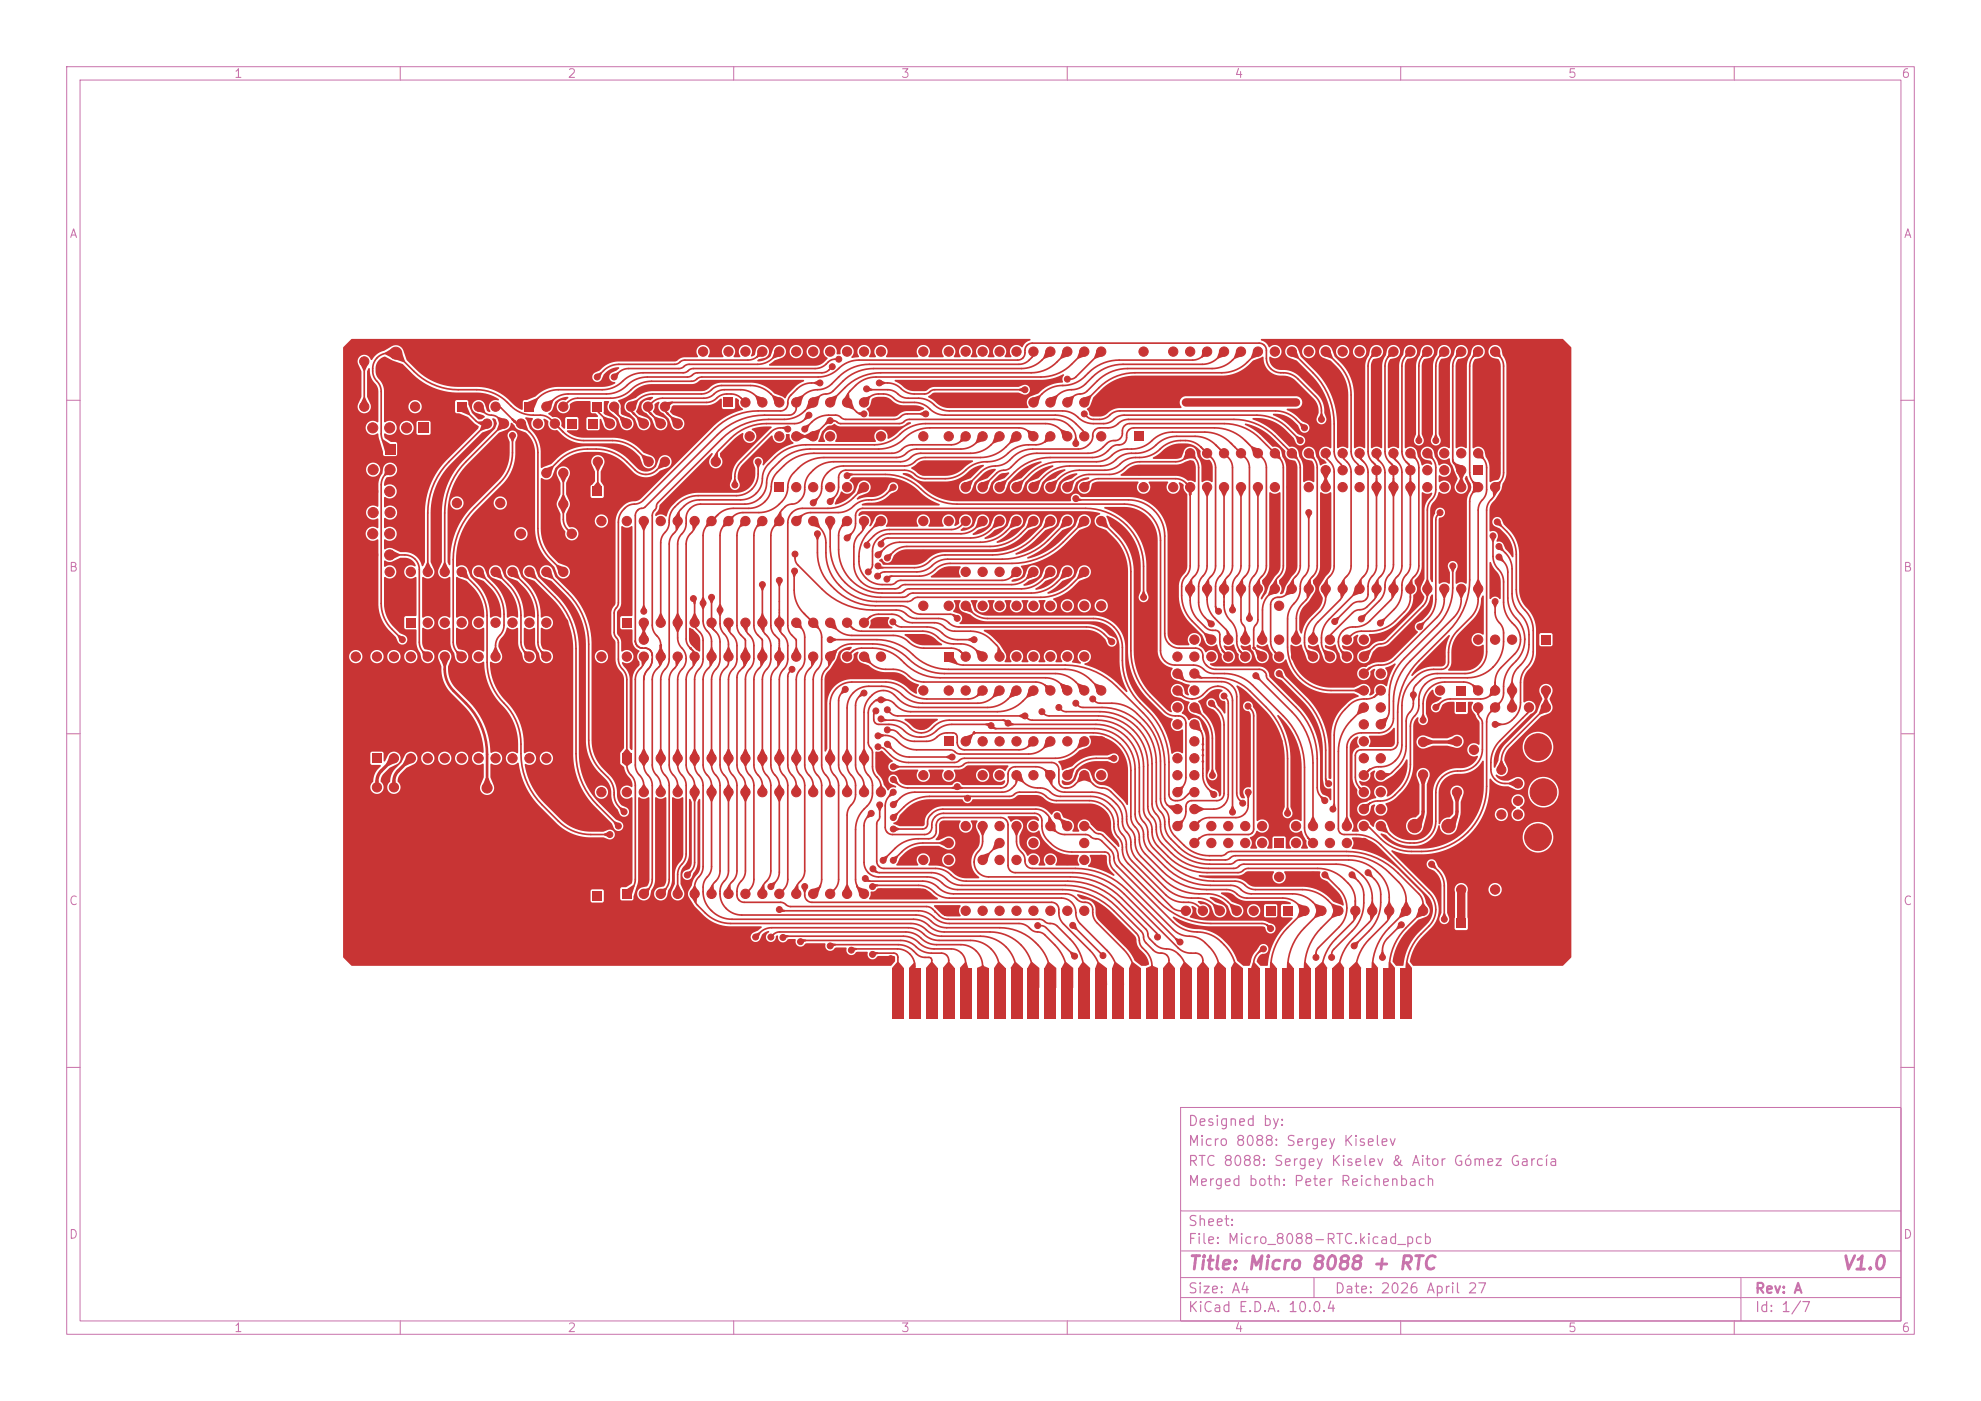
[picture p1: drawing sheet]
<svg xmlns="http://www.w3.org/2000/svg" width="297mm" height="210mm" viewBox="0 0 297 210" stroke-linecap="round" stroke-linejoin="round" font-family="sans-serif">
<defs><g id="words">
<g font-size="2" fill="#c872ab">
<text x="178" y="190.8">Title: Micro 8088 + RTC</text>
<text x="276" y="190.8">V1.0</text>
</g>
<g font-size="1.5" fill="#c872ab">
<text x="178" y="172.2">Micro 8088: Sergey Kiselev</text>
<text x="178" y="169.2">Designed by:</text>
<text x="178" y="178.2">Merged both: Peter Reichenbach</text>
<text x="178" y="175.2">RTC 8088: Sergey Kiselev &amp; Aitor Gómez García</text>
<text x="178" y="184.2">Sheet:</text>
<text x="178" y="186.9">File: Micro_8088-RTC.kicad_pcb</text>
<text x="178" y="197.1">KiCad E.D.A. 10.0.4</text>
<text x="178" y="194.3">Size: A4</text>
<text x="200" y="194.3">Date: 2026 April 27</text>
<text x="263" y="194.3">Rev: A</text>
<text x="263" y="197.1">Id: 1/7</text>
</g>
<g font-size="1.3" fill="#c872ab">
<text x="35" y="12">1</text>
<text x="85" y="12">2</text>
<text x="135" y="12">3</text>
<text x="185" y="12">4</text>
<text x="235" y="12">5</text>
<text x="285" y="12">6</text>
<text x="10.3" y="36">A</text>
<text x="285.4" y="36">A</text>
<text x="10.3" y="86">B</text>
<text x="285.3" y="86">B</text>
<text x="10.3" y="136">C</text>
<text x="285.3" y="136">C</text>
<text x="10.3" y="186">D</text>
<text x="285.3" y="186">D</text>
<text x="35" y="200">1</text>
<text x="85" y="200">2</text>
<text x="135" y="200">3</text>
<text x="185" y="200">4</text>
<text x="235" y="200">5</text>
<text x="285" y="200">6</text>
</g>
</g></defs>
<g fill="none" stroke="#c872ab" stroke-width=".15">
<path d="M10 10h277v190h-277zM12 12h273v186h-273zM60 10v2M110 10v2M160 10v2M210 10v2M260 10v2M10 60h2M285 60h2M10 110h2M285 110h2M10 160h2"/>
<path d="M177 166h108v32h-108zM285 160h2M60 198v2M110 198v2M160 198v2M177 194.5h108M177 191.5h108M177 187.5h108M177 181.5h108M197 191.5v3M210 198v2M260 198v2"/>
<path d="M261 191.5v6.5"/>
</g>
<g fill="#c83434" stroke="#c83434" stroke-width=".15">
<circle cx="171.4" cy="73" r=".7"/>
<circle cx="171.4" cy="78.1" r=".7"/>
<circle cx="171.4" cy="52.7" r=".7"/>
<circle cx="171.4" cy="57.8" r=".7"/>
<circle cx="191.8" cy="90.8" r=".7"/>
<circle cx="196.8" cy="90.8" r=".7"/>
<circle cx="90.2" cy="78.1" r=".7"/>
<circle cx="90.2" cy="83.2" r=".7"/>
<circle cx="90.2" cy="118.7" r=".7"/>
<circle cx="90.2" cy="123.8" r=".7"/>
<circle cx="90.2" cy="98.4" r=".7"/>
<circle cx="90.2" cy="103.5" r=".7"/>
<circle cx="138.4" cy="78.1" r=".7"/>
<circle cx="138.4" cy="83.2" r=".7"/>
<circle cx="138.4" cy="65.4" r=".7"/>
<circle cx="138.4" cy="70.5" r=".7"/>
<circle cx="138.4" cy="90.8" r=".7"/>
<circle cx="138.4" cy="95.9" r=".7"/>
<circle cx="138.4" cy="103.5" r=".7"/>
<circle cx="138.4" cy="108.6" r=".7"/>
<circle cx="138.4" cy="128.9" r=".7"/>
<circle cx="138.4" cy="134" r=".7"/>
<circle cx="138.4" cy="116.2" r=".7"/>
<circle cx="138.4" cy="121.3" r=".7"/>
<circle cx="112.4" cy="65.4" r=".7"/>
<circle cx="112.4" cy="70.5" r=".7"/>
<circle cx="215.9" cy="103.5" r=".7"/>
<circle cx="215.9" cy="98.4" r=".7"/>
</g>
<path d="M88.8 133.6h1.4v1.4h-1.4z" fill="#c83434"/>
<circle cx="89.5" cy="139.4" r=".7" fill="#c83434" stroke="#c83434" stroke-width=".15"/>
<path d="M170.1 64.7h1.4v1.4h-1.4z" fill="#c83434"/>
<circle cx="170.8" cy="70.5" r=".7" fill="#c83434" stroke="#c83434" stroke-width=".15"/>
<path d="M88.8 73h1.4v1.4h-1.4z" fill="#c83434"/>
<g fill="#c83434" stroke="#c83434" stroke-width=".15">
<circle cx="94.6" cy="73.7" r=".7"/>
<circle cx="212.1" cy="123.8" r="1"/>
<circle cx="217.2" cy="123.8" r="1"/>
<circle cx="221" cy="112.4" r=".7"/>
<circle cx="221" cy="117.5" r=".7"/>
<circle cx="84.5" cy="75.6" r=".7"/>
<circle cx="79.4" cy="75.6" r=".7"/>
</g>
<path d="M231.1 95.2h1.4v1.4h-1.4z" fill="#c83434"/>
<g fill="#c83434" stroke="#c83434" stroke-width=".15">
<circle cx="231.8" cy="103.5" r=".7"/>
<circle cx="54.6" cy="51.6" r=".7"/>
<circle cx="54.6" cy="54.2" r=".7"/>
<circle cx="231.4" cy="84.5" r="2.03"/>
<circle cx="231.4" cy="141" r="2.03"/>
<circle cx="227.6" cy="117.4" r=".69"/>
<circle cx="227.6" cy="120" r=".69"/>
<circle cx="227.6" cy="115.4" r=".69"/>
<circle cx="227.6" cy="122.1" r=".69"/>
<circle cx="225.1" cy="115.4" r=".69"/>
<circle cx="225.1" cy="122.1" r=".69"/>
<circle cx="230.6" cy="112" r="2"/>
<circle cx="231.4" cy="118.7" r="2"/>
<circle cx="230.6" cy="125.5" r="2"/>
</g>
<path d="M62.7 63.4h1.6v1.5h-1.6z" fill="#c83434"/>
<g fill="#c83434" stroke="#c83434" stroke-width=".15">
<circle cx="61" cy="64.1" r=".76"/>
<circle cx="58.4" cy="64.1" r=".76"/>
<circle cx="55.9" cy="64.1" r=".76"/>
</g>
<path d="M57.7 66.5h1.5v1.6h-1.5z" fill="#c83434"/>
<circle cx="55.9" cy="67.3" r=".76" fill="#c83434" stroke="#c83434" stroke-width=".15"/>
<path d="M78.7 70.2h1.4v1.4h-1.4z" fill="#c83434"/>
<g fill="#c83434" stroke="#c83434" stroke-width=".15">
<circle cx="81.9" cy="70.9" r=".7"/>
<circle cx="84.5" cy="70.9" r=".7"/>
<circle cx="78.1" cy="80" r=".7"/>
<circle cx="85.7" cy="80" r=".7"/>
<circle cx="154.9" cy="126.4" r=".7"/>
<circle cx="162.6" cy="126.4" r=".7"/>
<circle cx="142.2" cy="126.4" r=".7"/>
<circle cx="149.9" cy="126.4" r=".7"/>
<circle cx="62.2" cy="61" r=".7"/>
<circle cx="54.6" cy="61" r=".7"/>
<circle cx="89.6" cy="69.2" r=".7"/>
<circle cx="97.2" cy="69.2" r=".7"/>
<circle cx="99.7" cy="69.2" r=".7"/>
<circle cx="107.3" cy="69.2" r=".7"/>
<circle cx="104.1" cy="95.9" r=".7"/>
<circle cx="96.5" cy="95.9" r=".7"/>
</g>
<path d="M220.9 69.8h1.4v1.4h-1.4z" fill="#c83434"/>
<g fill="#c83434" stroke="#c83434" stroke-width=".15">
<circle cx="219.1" cy="70.5" r=".7"/>
<circle cx="216.5" cy="70.5" r=".7"/>
<circle cx="214" cy="70.5" r=".7"/>
<circle cx="211.5" cy="70.5" r=".7"/>
<circle cx="208.9" cy="70.5" r=".7"/>
<circle cx="206.4" cy="70.5" r=".7"/>
<circle cx="203.8" cy="70.5" r=".7"/>
<circle cx="201.3" cy="70.5" r=".7"/>
<circle cx="198.8" cy="70.5" r=".7"/>
</g>
<path d="M192.3 135.8h1.4v1.4h-1.4z" fill="#c83434"/>
<g fill="#c83434" stroke="#c83434" stroke-width=".15">
<circle cx="195.6" cy="136.5" r=".7"/>
<circle cx="198.1" cy="136.5" r=".7"/>
<circle cx="200.7" cy="136.5" r=".7"/>
<circle cx="203.2" cy="136.5" r=".7"/>
<circle cx="205.7" cy="136.5" r=".7"/>
<circle cx="208.3" cy="136.5" r=".7"/>
<circle cx="210.8" cy="136.5" r=".7"/>
<circle cx="213.4" cy="136.5" r=".7"/>
<circle cx="75" cy="75.4" r=".7"/>
<circle cx="68.5" cy="75.4" r=".7"/>
<circle cx="63.8" cy="52.9" r=".9"/>
<circle cx="59.3" cy="52.9" r=".9"/>
<circle cx="58.1" cy="55.4" r="1.25"/>
<circle cx="65.1" cy="55.4" r="1.25"/>
</g>
<path d="M175.2 87.6h1.4v1.4h-1.4z" fill="#c83434"/>
<g fill="#c83434" stroke="#c83434" stroke-width=".15">
<circle cx="178.4" cy="88.3" r=".7"/>
<circle cx="181" cy="88.3" r=".7"/>
<circle cx="183.5" cy="88.3" r=".7"/>
<circle cx="186.1" cy="88.3" r=".7"/>
<circle cx="188.6" cy="88.3" r=".7"/>
<circle cx="191.1" cy="88.3" r=".7"/>
<circle cx="193.7" cy="88.3" r=".7"/>
<circle cx="196.2" cy="88.3" r=".7"/>
<circle cx="198.8" cy="88.3" r=".7"/>
<circle cx="201.3" cy="88.3" r=".7"/>
<circle cx="203.8" cy="88.3" r=".7"/>
<circle cx="206.4" cy="88.3" r=".7"/>
<circle cx="208.9" cy="88.3" r=".7"/>
<circle cx="211.5" cy="88.3" r=".7"/>
<circle cx="214" cy="88.3" r=".7"/>
<circle cx="216.5" cy="88.3" r=".7"/>
<circle cx="219.1" cy="88.3" r=".7"/>
<circle cx="221.6" cy="88.3" r=".7"/>
<circle cx="224.2" cy="88.3" r=".7"/>
<circle cx="224.2" cy="73" r=".7"/>
<circle cx="221.6" cy="73" r=".7"/>
<circle cx="219.1" cy="73" r=".7"/>
<circle cx="216.5" cy="73" r=".7"/>
<circle cx="214" cy="73" r=".7"/>
<circle cx="211.5" cy="73" r=".7"/>
<circle cx="208.9" cy="73" r=".7"/>
<circle cx="206.4" cy="73" r=".7"/>
<circle cx="203.8" cy="73" r=".7"/>
<circle cx="201.3" cy="73" r=".7"/>
<circle cx="198.8" cy="73" r=".7"/>
<circle cx="196.2" cy="73" r=".7"/>
<circle cx="193.7" cy="73" r=".7"/>
<circle cx="191.1" cy="73" r=".7"/>
<circle cx="188.6" cy="73" r=".7"/>
<circle cx="186.1" cy="73" r=".7"/>
<circle cx="183.5" cy="73" r=".7"/>
<circle cx="181" cy="73" r=".7"/>
<circle cx="178.4" cy="73" r=".7"/>
<circle cx="175.9" cy="73" r=".7"/>
</g>
<path d="M175.2 67.2h1.4v1.4h-1.4z" fill="#c83434"/>
<g fill="#c83434" stroke="#c83434" stroke-width=".15">
<circle cx="178.4" cy="67.9" r=".7"/>
<circle cx="181" cy="67.9" r=".7"/>
<circle cx="183.5" cy="67.9" r=".7"/>
<circle cx="186.1" cy="67.9" r=".7"/>
<circle cx="188.6" cy="67.9" r=".7"/>
<circle cx="191.1" cy="67.9" r=".7"/>
<circle cx="193.7" cy="67.9" r=".7"/>
<circle cx="196.2" cy="67.9" r=".7"/>
<circle cx="198.8" cy="67.9" r=".7"/>
<circle cx="201.3" cy="67.9" r=".7"/>
<circle cx="203.8" cy="67.9" r=".7"/>
<circle cx="206.4" cy="67.9" r=".7"/>
<circle cx="208.9" cy="67.9" r=".7"/>
<circle cx="211.5" cy="67.9" r=".7"/>
<circle cx="214" cy="67.9" r=".7"/>
<circle cx="216.5" cy="67.9" r=".7"/>
<circle cx="219.1" cy="67.9" r=".7"/>
<circle cx="221.6" cy="67.9" r=".7"/>
<circle cx="224.2" cy="67.9" r=".7"/>
<circle cx="224.2" cy="52.7" r=".7"/>
<circle cx="221.6" cy="52.7" r=".7"/>
<circle cx="219.1" cy="52.7" r=".7"/>
<circle cx="216.5" cy="52.7" r=".7"/>
<circle cx="214" cy="52.7" r=".7"/>
<circle cx="211.5" cy="52.7" r=".7"/>
<circle cx="208.9" cy="52.7" r=".7"/>
<circle cx="206.4" cy="52.7" r=".7"/>
<circle cx="203.8" cy="52.7" r=".7"/>
<circle cx="201.3" cy="52.7" r=".7"/>
<circle cx="198.8" cy="52.7" r=".7"/>
<circle cx="196.2" cy="52.7" r=".7"/>
<circle cx="193.7" cy="52.7" r=".7"/>
<circle cx="191.1" cy="52.7" r=".7"/>
<circle cx="188.6" cy="52.7" r=".7"/>
<circle cx="186.1" cy="52.7" r=".7"/>
<circle cx="183.5" cy="52.7" r=".7"/>
<circle cx="181" cy="52.7" r=".7"/>
<circle cx="178.4" cy="52.7" r=".7"/>
<circle cx="175.9" cy="52.7" r=".7"/>
</g>
<path d="M191.1 125.7h1.4v1.4h-1.4z" fill="#c83434"/>
<g fill="#c83434" stroke="#c83434" stroke-width=".15">
<circle cx="191.8" cy="123.8" r=".7"/>
<circle cx="194.3" cy="126.4" r=".7"/>
<circle cx="194.3" cy="123.8" r=".7"/>
<circle cx="196.8" cy="126.4" r=".7"/>
<circle cx="196.8" cy="123.8" r=".7"/>
<circle cx="199.4" cy="126.4" r=".7"/>
<circle cx="199.4" cy="123.8" r=".7"/>
<circle cx="201.9" cy="126.4" r=".7"/>
<circle cx="201.9" cy="123.8" r=".7"/>
<circle cx="204.5" cy="126.4" r=".7"/>
<circle cx="207" cy="123.8" r=".7"/>
<circle cx="204.5" cy="123.8" r=".7"/>
<circle cx="207" cy="121.3" r=".7"/>
<circle cx="204.5" cy="121.3" r=".7"/>
<circle cx="207" cy="118.7" r=".7"/>
<circle cx="204.5" cy="118.7" r=".7"/>
<circle cx="207" cy="116.2" r=".7"/>
<circle cx="204.5" cy="116.2" r=".7"/>
<circle cx="207" cy="113.7" r=".7"/>
<circle cx="204.5" cy="113.7" r=".7"/>
<circle cx="207" cy="111.1" r=".7"/>
<circle cx="204.5" cy="111.1" r=".7"/>
<circle cx="207" cy="108.6" r=".7"/>
<circle cx="204.5" cy="108.6" r=".7"/>
<circle cx="207" cy="106" r=".7"/>
<circle cx="204.5" cy="106" r=".7"/>
<circle cx="207" cy="103.5" r=".7"/>
<circle cx="204.5" cy="103.5" r=".7"/>
<circle cx="207" cy="101" r=".7"/>
<circle cx="204.5" cy="101" r=".7"/>
<circle cx="207" cy="98.4" r=".7"/>
<circle cx="204.5" cy="95.9" r=".7"/>
<circle cx="204.5" cy="98.4" r=".7"/>
<circle cx="201.9" cy="95.9" r=".7"/>
<circle cx="201.9" cy="98.4" r=".7"/>
<circle cx="199.4" cy="95.9" r=".7"/>
<circle cx="199.4" cy="98.4" r=".7"/>
<circle cx="196.8" cy="95.9" r=".7"/>
<circle cx="196.8" cy="98.4" r=".7"/>
<circle cx="194.3" cy="95.9" r=".7"/>
<circle cx="194.3" cy="98.4" r=".7"/>
<circle cx="191.8" cy="95.9" r=".7"/>
<circle cx="191.8" cy="98.4" r=".7"/>
<circle cx="189.2" cy="95.9" r=".7"/>
<circle cx="189.2" cy="98.4" r=".7"/>
<circle cx="186.7" cy="95.9" r=".7"/>
<circle cx="186.7" cy="98.4" r=".7"/>
<circle cx="184.1" cy="95.9" r=".7"/>
<circle cx="184.1" cy="98.4" r=".7"/>
<circle cx="181.6" cy="95.9" r=".7"/>
<circle cx="181.6" cy="98.4" r=".7"/>
<circle cx="179.1" cy="95.9" r=".7"/>
<circle cx="176.5" cy="98.4" r=".7"/>
<circle cx="179.1" cy="98.4" r=".7"/>
<circle cx="176.5" cy="101" r=".7"/>
<circle cx="179.1" cy="101" r=".7"/>
<circle cx="176.5" cy="103.5" r=".7"/>
<circle cx="179.1" cy="103.5" r=".7"/>
<circle cx="176.5" cy="106" r=".7"/>
<circle cx="179.1" cy="106" r=".7"/>
<circle cx="176.5" cy="108.6" r=".7"/>
<circle cx="179.1" cy="108.6" r=".7"/>
<circle cx="176.5" cy="111.1" r=".7"/>
<circle cx="179.1" cy="111.1" r=".7"/>
<circle cx="176.5" cy="113.7" r=".7"/>
<circle cx="179.1" cy="113.7" r=".7"/>
<circle cx="176.5" cy="116.2" r=".7"/>
<circle cx="179.1" cy="116.2" r=".7"/>
<circle cx="176.5" cy="118.7" r=".7"/>
<circle cx="179.1" cy="118.7" r=".7"/>
<circle cx="176.5" cy="121.3" r=".7"/>
<circle cx="179.1" cy="121.3" r=".7"/>
<circle cx="176.5" cy="123.8" r=".7"/>
<circle cx="179.1" cy="126.4" r=".7"/>
<circle cx="179.1" cy="123.8" r=".7"/>
<circle cx="181.6" cy="126.4" r=".7"/>
<circle cx="181.6" cy="123.8" r=".7"/>
<circle cx="184.1" cy="126.4" r=".7"/>
<circle cx="184.1" cy="123.8" r=".7"/>
<circle cx="186.7" cy="126.4" r=".7"/>
<circle cx="186.7" cy="123.8" r=".7"/>
<circle cx="189.2" cy="126.4" r=".7"/>
<circle cx="189.2" cy="123.8" r=".7"/>
</g>
<path d="M93.3 133.3h1.4v1.4h-1.4z" fill="#c83434"/>
<g fill="#c83434" stroke="#c83434" stroke-width=".15">
<circle cx="96.5" cy="134" r=".7"/>
<circle cx="99.1" cy="134" r=".7"/>
<circle cx="101.6" cy="134" r=".7"/>
<circle cx="104.1" cy="134" r=".7"/>
<circle cx="106.7" cy="134" r=".7"/>
<circle cx="109.2" cy="134" r=".7"/>
<circle cx="111.8" cy="134" r=".7"/>
<circle cx="114.3" cy="134" r=".7"/>
<circle cx="116.8" cy="134" r=".7"/>
<circle cx="119.4" cy="134" r=".7"/>
<circle cx="121.9" cy="134" r=".7"/>
<circle cx="124.5" cy="134" r=".7"/>
<circle cx="127" cy="134" r=".7"/>
<circle cx="129.5" cy="134" r=".7"/>
<circle cx="132.1" cy="134" r=".7"/>
<circle cx="132.1" cy="118.7" r=".7"/>
<circle cx="129.5" cy="118.7" r=".7"/>
<circle cx="127" cy="118.7" r=".7"/>
<circle cx="124.5" cy="118.7" r=".7"/>
<circle cx="121.9" cy="118.7" r=".7"/>
<circle cx="119.4" cy="118.7" r=".7"/>
<circle cx="116.8" cy="118.7" r=".7"/>
<circle cx="114.3" cy="118.7" r=".7"/>
<circle cx="111.8" cy="118.7" r=".7"/>
<circle cx="109.2" cy="118.7" r=".7"/>
<circle cx="106.7" cy="118.7" r=".7"/>
<circle cx="104.1" cy="118.7" r=".7"/>
<circle cx="101.6" cy="118.7" r=".7"/>
<circle cx="99.1" cy="118.7" r=".7"/>
<circle cx="96.5" cy="118.7" r=".7"/>
<circle cx="94" cy="118.7" r=".7"/>
</g>
<path d="M93.3 113h1.4v1.4h-1.4z" fill="#c83434"/>
<g fill="#c83434" stroke="#c83434" stroke-width=".15">
<circle cx="96.5" cy="113.7" r=".7"/>
<circle cx="99.1" cy="113.7" r=".7"/>
<circle cx="101.6" cy="113.7" r=".7"/>
<circle cx="104.1" cy="113.7" r=".7"/>
<circle cx="106.7" cy="113.7" r=".7"/>
<circle cx="109.2" cy="113.7" r=".7"/>
<circle cx="111.8" cy="113.7" r=".7"/>
<circle cx="114.3" cy="113.7" r=".7"/>
<circle cx="116.8" cy="113.7" r=".7"/>
<circle cx="119.4" cy="113.7" r=".7"/>
<circle cx="121.9" cy="113.7" r=".7"/>
<circle cx="124.5" cy="113.7" r=".7"/>
<circle cx="127" cy="113.7" r=".7"/>
<circle cx="129.5" cy="113.7" r=".7"/>
<circle cx="132.1" cy="113.7" r=".7"/>
<circle cx="132.1" cy="98.4" r=".7"/>
<circle cx="129.5" cy="98.4" r=".7"/>
<circle cx="127" cy="98.4" r=".7"/>
<circle cx="124.5" cy="98.4" r=".7"/>
<circle cx="121.9" cy="98.4" r=".7"/>
<circle cx="119.4" cy="98.4" r=".7"/>
<circle cx="116.8" cy="98.4" r=".7"/>
<circle cx="114.3" cy="98.4" r=".7"/>
<circle cx="111.8" cy="98.4" r=".7"/>
<circle cx="109.2" cy="98.4" r=".7"/>
<circle cx="106.7" cy="98.4" r=".7"/>
<circle cx="104.1" cy="98.4" r=".7"/>
<circle cx="101.6" cy="98.4" r=".7"/>
<circle cx="99.1" cy="98.4" r=".7"/>
<circle cx="96.5" cy="98.4" r=".7"/>
<circle cx="94" cy="98.4" r=".7"/>
</g>
<path d="M141.5 85h1.4v1.4h-1.4z" fill="#c83434"/>
<g fill="#c83434" stroke="#c83434" stroke-width=".15">
<circle cx="144.8" cy="85.7" r=".7"/>
<circle cx="147.3" cy="85.7" r=".7"/>
<circle cx="149.9" cy="85.7" r=".7"/>
<circle cx="152.4" cy="85.7" r=".7"/>
<circle cx="154.9" cy="85.7" r=".7"/>
<circle cx="157.5" cy="85.7" r=".7"/>
<circle cx="160" cy="85.7" r=".7"/>
<circle cx="162.6" cy="85.7" r=".7"/>
<circle cx="165.1" cy="85.7" r=".7"/>
<circle cx="165.1" cy="78.1" r=".7"/>
<circle cx="162.6" cy="78.1" r=".7"/>
<circle cx="160" cy="78.1" r=".7"/>
<circle cx="157.5" cy="78.1" r=".7"/>
<circle cx="154.9" cy="78.1" r=".7"/>
<circle cx="152.4" cy="78.1" r=".7"/>
<circle cx="149.9" cy="78.1" r=".7"/>
<circle cx="147.3" cy="78.1" r=".7"/>
<circle cx="144.8" cy="78.1" r=".7"/>
<circle cx="142.2" cy="78.1" r=".7"/>
</g>
<path d="M141.5 72.3h1.4v1.4h-1.4z" fill="#c83434"/>
<g fill="#c83434" stroke="#c83434" stroke-width=".15">
<circle cx="144.8" cy="73" r=".7"/>
<circle cx="147.3" cy="73" r=".7"/>
<circle cx="149.9" cy="73" r=".7"/>
<circle cx="152.4" cy="73" r=".7"/>
<circle cx="154.9" cy="73" r=".7"/>
<circle cx="157.5" cy="73" r=".7"/>
<circle cx="160" cy="73" r=".7"/>
<circle cx="162.6" cy="73" r=".7"/>
<circle cx="165.1" cy="73" r=".7"/>
<circle cx="165.1" cy="65.4" r=".7"/>
<circle cx="162.6" cy="65.4" r=".7"/>
<circle cx="160" cy="65.4" r=".7"/>
<circle cx="157.5" cy="65.4" r=".7"/>
<circle cx="154.9" cy="65.4" r=".7"/>
<circle cx="152.4" cy="65.4" r=".7"/>
<circle cx="149.9" cy="65.4" r=".7"/>
<circle cx="147.3" cy="65.4" r=".7"/>
<circle cx="144.8" cy="65.4" r=".7"/>
<circle cx="142.2" cy="65.4" r=".7"/>
</g>
<path d="M141.5 97.7h1.4v1.4h-1.4z" fill="#c83434"/>
<g fill="#c83434" stroke="#c83434" stroke-width=".15">
<circle cx="144.8" cy="98.4" r=".7"/>
<circle cx="147.3" cy="98.4" r=".7"/>
<circle cx="149.9" cy="98.4" r=".7"/>
<circle cx="152.4" cy="98.4" r=".7"/>
<circle cx="154.9" cy="98.4" r=".7"/>
<circle cx="157.5" cy="98.4" r=".7"/>
<circle cx="160" cy="98.4" r=".7"/>
<circle cx="162.6" cy="98.4" r=".7"/>
<circle cx="165.1" cy="98.4" r=".7"/>
<circle cx="165.1" cy="90.8" r=".7"/>
<circle cx="162.6" cy="90.8" r=".7"/>
<circle cx="160" cy="90.8" r=".7"/>
<circle cx="157.5" cy="90.8" r=".7"/>
<circle cx="154.9" cy="90.8" r=".7"/>
<circle cx="152.4" cy="90.8" r=".7"/>
<circle cx="149.9" cy="90.8" r=".7"/>
<circle cx="147.3" cy="90.8" r=".7"/>
<circle cx="144.8" cy="90.8" r=".7"/>
<circle cx="142.2" cy="90.8" r=".7"/>
</g>
<path d="M141.5 110.4h1.4v1.4h-1.4z" fill="#c83434"/>
<g fill="#c83434" stroke="#c83434" stroke-width=".15">
<circle cx="144.8" cy="111.1" r=".7"/>
<circle cx="147.3" cy="111.1" r=".7"/>
<circle cx="149.9" cy="111.1" r=".7"/>
<circle cx="152.4" cy="111.1" r=".7"/>
<circle cx="154.9" cy="111.1" r=".7"/>
<circle cx="157.5" cy="111.1" r=".7"/>
<circle cx="160" cy="111.1" r=".7"/>
<circle cx="162.6" cy="111.1" r=".7"/>
<circle cx="165.1" cy="111.1" r=".7"/>
<circle cx="165.1" cy="103.5" r=".7"/>
<circle cx="162.6" cy="103.5" r=".7"/>
<circle cx="160" cy="103.5" r=".7"/>
<circle cx="157.5" cy="103.5" r=".7"/>
<circle cx="154.9" cy="103.5" r=".7"/>
<circle cx="152.4" cy="103.5" r=".7"/>
<circle cx="149.9" cy="103.5" r=".7"/>
<circle cx="147.3" cy="103.5" r=".7"/>
<circle cx="144.8" cy="103.5" r=".7"/>
<circle cx="142.2" cy="103.5" r=".7"/>
</g>
<path d="M141.5 135.8h1.4v1.4h-1.4z" fill="#c83434"/>
<g fill="#c83434" stroke="#c83434" stroke-width=".15">
<circle cx="144.8" cy="136.5" r=".7"/>
<circle cx="147.3" cy="136.5" r=".7"/>
<circle cx="149.9" cy="136.5" r=".7"/>
<circle cx="152.4" cy="136.5" r=".7"/>
<circle cx="154.9" cy="136.5" r=".7"/>
<circle cx="157.5" cy="136.5" r=".7"/>
<circle cx="160" cy="136.5" r=".7"/>
<circle cx="162.6" cy="136.5" r=".7"/>
<circle cx="165.1" cy="136.5" r=".7"/>
<circle cx="165.1" cy="128.9" r=".7"/>
<circle cx="162.6" cy="128.9" r=".7"/>
<circle cx="160" cy="128.9" r=".7"/>
<circle cx="157.5" cy="128.9" r=".7"/>
<circle cx="154.9" cy="128.9" r=".7"/>
<circle cx="152.4" cy="128.9" r=".7"/>
<circle cx="149.9" cy="128.9" r=".7"/>
<circle cx="147.3" cy="128.9" r=".7"/>
<circle cx="144.8" cy="128.9" r=".7"/>
<circle cx="142.2" cy="128.9" r=".7"/>
</g>
<path d="M141.5 123.1h1.4v1.4h-1.4z" fill="#c83434"/>
<g fill="#c83434" stroke="#c83434" stroke-width=".15">
<circle cx="144.8" cy="123.8" r=".7"/>
<circle cx="147.3" cy="123.8" r=".7"/>
<circle cx="149.9" cy="123.8" r=".7"/>
<circle cx="152.4" cy="123.8" r=".7"/>
<circle cx="154.9" cy="123.8" r=".7"/>
<circle cx="157.5" cy="123.8" r=".7"/>
<circle cx="160" cy="123.8" r=".7"/>
<circle cx="162.6" cy="123.8" r=".7"/>
<circle cx="165.1" cy="123.8" r=".7"/>
<circle cx="165.1" cy="116.2" r=".7"/>
<circle cx="162.6" cy="116.2" r=".7"/>
<circle cx="160" cy="116.2" r=".7"/>
<circle cx="157.5" cy="116.2" r=".7"/>
<circle cx="154.9" cy="116.2" r=".7"/>
<circle cx="152.4" cy="116.2" r=".7"/>
<circle cx="149.9" cy="116.2" r=".7"/>
<circle cx="147.3" cy="116.2" r=".7"/>
<circle cx="144.8" cy="116.2" r=".7"/>
<circle cx="142.2" cy="116.2" r=".7"/>
</g>
<path d="M116.1 72.3h1.4v1.4h-1.4z" fill="#c83434"/>
<g fill="#c83434" stroke="#c83434" stroke-width=".15">
<circle cx="119.4" cy="73" r=".7"/>
<circle cx="121.9" cy="73" r=".7"/>
<circle cx="124.5" cy="73" r=".7"/>
<circle cx="127" cy="73" r=".7"/>
<circle cx="129.5" cy="73" r=".7"/>
<circle cx="132.1" cy="73" r=".7"/>
<circle cx="132.1" cy="65.4" r=".7"/>
<circle cx="129.5" cy="65.4" r=".7"/>
<circle cx="127" cy="65.4" r=".7"/>
<circle cx="124.5" cy="65.4" r=".7"/>
<circle cx="121.9" cy="65.4" r=".7"/>
<circle cx="119.4" cy="65.4" r=".7"/>
<circle cx="116.8" cy="65.4" r=".7"/>
</g>
<path d="M218.4 102.8h1.4v1.4h-1.4z" fill="#c83434"/>
<g fill="#c83434" stroke="#c83434" stroke-width=".15">
<circle cx="221.6" cy="103.5" r=".7"/>
<circle cx="224.2" cy="103.5" r=".7"/>
<circle cx="226.7" cy="103.5" r=".7"/>
<circle cx="226.7" cy="95.9" r=".7"/>
<circle cx="224.2" cy="95.9" r=".7"/>
<circle cx="221.6" cy="95.9" r=".7"/>
<circle cx="219.1" cy="95.9" r=".7"/>
<circle cx="213.4" cy="116.1" r=".7"/>
<circle cx="213.4" cy="111.2" r=".7"/>
<circle cx="191.8" cy="131.4" r=".7"/>
<circle cx="196.8" cy="131.4" r=".7"/>
</g>
<path d="M189.8 135.8h1.4v1.4h-1.4z" fill="#c83434"/>
<g fill="#c83434" stroke="#c83434" stroke-width=".15">
<circle cx="188" cy="136.5" r=".7"/>
<circle cx="185.4" cy="136.5" r=".7"/>
<circle cx="182.9" cy="136.5" r=".7"/>
<circle cx="180.3" cy="136.5" r=".7"/>
<circle cx="177.8" cy="136.5" r=".7"/>
</g>
<path d="M218.4 105.3h1.4v1.4h-1.4z" fill="#c83434"/>
<g fill="#c83434" stroke="#c83434" stroke-width=".15">
<circle cx="221.6" cy="106" r=".7"/>
<circle cx="224.2" cy="106" r=".7"/>
<circle cx="226.7" cy="106" r=".7"/>
<circle cx="229.2" cy="106" r=".7"/>
<circle cx="231.8" cy="106" r=".7"/>
<circle cx="138.4" cy="52.7" r=".7"/>
<circle cx="138.4" cy="57.8" r=".7"/>
</g>
<path d="M141.5 59.6h1.4v1.4h-1.4z" fill="#c83434"/>
<g fill="#c83434" stroke="#c83434" stroke-width=".15">
<circle cx="144.8" cy="60.3" r=".7"/>
<circle cx="147.3" cy="60.3" r=".7"/>
<circle cx="149.9" cy="60.3" r=".7"/>
<circle cx="152.4" cy="60.3" r=".7"/>
<circle cx="154.9" cy="60.3" r=".7"/>
<circle cx="157.5" cy="60.3" r=".7"/>
<circle cx="160" cy="60.3" r=".7"/>
<circle cx="162.6" cy="60.3" r=".7"/>
<circle cx="165.1" cy="60.3" r=".7"/>
<circle cx="165.1" cy="52.7" r=".7"/>
<circle cx="162.6" cy="52.7" r=".7"/>
<circle cx="160" cy="52.7" r=".7"/>
<circle cx="157.5" cy="52.7" r=".7"/>
<circle cx="154.9" cy="52.7" r=".7"/>
<circle cx="152.4" cy="52.7" r=".7"/>
<circle cx="149.9" cy="52.7" r=".7"/>
<circle cx="147.3" cy="52.7" r=".7"/>
<circle cx="144.8" cy="52.7" r=".7"/>
<circle cx="142.2" cy="52.7" r=".7"/>
</g>
<path d="M108.5 59.6h1.4v1.4h-1.4z" fill="#c83434"/>
<g fill="#c83434" stroke="#c83434" stroke-width=".15">
<circle cx="111.8" cy="60.3" r=".7"/>
<circle cx="114.3" cy="60.3" r=".7"/>
<circle cx="116.8" cy="60.3" r=".7"/>
<circle cx="119.4" cy="60.3" r=".7"/>
<circle cx="121.9" cy="60.3" r=".7"/>
<circle cx="124.5" cy="60.3" r=".7"/>
<circle cx="127" cy="60.3" r=".7"/>
<circle cx="129.5" cy="60.3" r=".7"/>
<circle cx="132.1" cy="60.3" r=".7"/>
<circle cx="132.1" cy="52.7" r=".7"/>
<circle cx="129.5" cy="52.7" r=".7"/>
<circle cx="127" cy="52.7" r=".7"/>
<circle cx="124.5" cy="52.7" r=".7"/>
<circle cx="121.9" cy="52.7" r=".7"/>
<circle cx="119.4" cy="52.7" r=".7"/>
<circle cx="116.8" cy="52.7" r=".7"/>
<circle cx="114.3" cy="52.7" r=".7"/>
<circle cx="111.8" cy="52.7" r=".7"/>
<circle cx="109.2" cy="52.7" r=".7"/>
</g>
<path d="M88.2 62.8h1.4v1.4h-1.4z" fill="#c83434"/>
<g fill="#c83434" stroke="#c83434" stroke-width=".15">
<circle cx="91.4" cy="63.5" r=".7"/>
<circle cx="94" cy="63.5" r=".7"/>
<circle cx="96.5" cy="63.5" r=".7"/>
<circle cx="99.1" cy="63.5" r=".7"/>
<circle cx="101.6" cy="63.5" r=".7"/>
<circle cx="105.4" cy="52.7" r=".7"/>
<circle cx="105.4" cy="57.8" r=".7"/>
<circle cx="224.2" cy="133.3" r=".7"/>
<circle cx="219.1" cy="133.3" r=".7"/>
</g>
<path d="M78.7 60.3h1.4v1.4h-1.4z" fill="#c83434"/>
<g fill="#c83434" stroke="#c83434" stroke-width=".15">
<circle cx="81.9" cy="61" r=".7"/>
<circle cx="84.5" cy="61" r=".7"/>
<circle cx="84.5" cy="53.3" r=".7"/>
<circle cx="81.9" cy="53.3" r=".7"/>
<circle cx="79.4" cy="53.3" r=".7"/>
</g>
<path d="M88.8 60.3h1.4v1.4h-1.4z" fill="#c83434"/>
<g fill="#c83434" stroke="#c83434" stroke-width=".15">
<circle cx="92.1" cy="61" r=".7"/>
<circle cx="94.6" cy="61" r=".7"/>
<circle cx="97.2" cy="61" r=".7"/>
<circle cx="99.7" cy="61" r=".7"/>
<circle cx="99.7" cy="53.3" r=".7"/>
<circle cx="97.2" cy="53.3" r=".7"/>
<circle cx="94.6" cy="53.3" r=".7"/>
<circle cx="92.1" cy="53.3" r=".7"/>
<circle cx="89.5" cy="53.3" r=".7"/>
<circle cx="58.5" cy="76.8" r=".76"/>
<circle cx="55.9" cy="76.8" r=".76"/>
<circle cx="55.9" cy="73.7" r=".76"/>
<circle cx="58.4" cy="73.7" r=".76"/>
</g>
<path d="M93.3 92.6h1.4v1.4h-1.4z" fill="#c83434"/>
<g fill="#c83434" stroke="#c83434" stroke-width=".15">
<circle cx="96.5" cy="93.3" r=".7"/>
<circle cx="99.1" cy="93.3" r=".7"/>
<circle cx="101.6" cy="93.3" r=".7"/>
<circle cx="104.1" cy="93.3" r=".7"/>
<circle cx="106.7" cy="93.3" r=".7"/>
<circle cx="109.2" cy="93.3" r=".7"/>
<circle cx="111.8" cy="93.3" r=".7"/>
<circle cx="114.3" cy="93.3" r=".7"/>
<circle cx="116.8" cy="93.3" r=".7"/>
<circle cx="119.4" cy="93.3" r=".7"/>
<circle cx="121.9" cy="93.3" r=".7"/>
<circle cx="124.5" cy="93.3" r=".7"/>
<circle cx="127" cy="93.3" r=".7"/>
<circle cx="129.5" cy="93.3" r=".7"/>
<circle cx="132.1" cy="93.3" r=".7"/>
<circle cx="132.1" cy="78.1" r=".7"/>
<circle cx="129.5" cy="78.1" r=".7"/>
<circle cx="127" cy="78.1" r=".7"/>
<circle cx="124.5" cy="78.1" r=".7"/>
<circle cx="121.9" cy="78.1" r=".7"/>
<circle cx="119.4" cy="78.1" r=".7"/>
<circle cx="116.8" cy="78.1" r=".7"/>
<circle cx="114.3" cy="78.1" r=".7"/>
<circle cx="111.8" cy="78.1" r=".7"/>
<circle cx="109.2" cy="78.1" r=".7"/>
<circle cx="106.7" cy="78.1" r=".7"/>
<circle cx="104.1" cy="78.1" r=".7"/>
<circle cx="101.6" cy="78.1" r=".7"/>
<circle cx="99.1" cy="78.1" r=".7"/>
<circle cx="96.5" cy="78.1" r=".7"/>
<circle cx="94" cy="78.1" r=".7"/>
<circle cx="218.4" cy="111.1" r=".7"/>
<circle cx="218.4" cy="118.7" r=".7"/>
<circle cx="58.5" cy="70.4" r=".76"/>
<circle cx="55.9" cy="70.4" r=".76"/>
<circle cx="55.9" cy="80" r=".76"/>
<circle cx="58.4" cy="80" r=".76"/>
</g>
<g fill="#c83434">
<path d="M209.9 145.1h1.8v7.6h-1.8z"/>
<path d="M207.4 145.1h1.8v7.6h-1.8z"/>
<path d="M204.9 145.1h1.7v7.6h-1.7z"/>
<path d="M202.3 145.1h1.8v7.6h-1.8z"/>
<path d="M199.8 145.1h1.7v7.6h-1.7z"/>
<path d="M197.2 145.1h1.8v7.6h-1.8z"/>
<path d="M194.7 145.1h1.8v7.6h-1.8z"/>
<path d="M192.2 145.1h1.7v7.6h-1.7z"/>
<path d="M189.6 145.1h1.8v7.6h-1.8z"/>
<path d="M187.1 145.1h1.7v7.6h-1.7z"/>
<path d="M184.5 145.1h1.8v7.6h-1.8z"/>
<path d="M182 145.1h1.8v7.6h-1.8z"/>
<path d="M179.5 145.1h1.7v7.6h-1.7z"/>
<path d="M176.9 145.1h1.8v7.6h-1.8z"/>
<path d="M174.4 145.1h1.7v7.6h-1.7z"/>
<path d="M171.8 145.1h1.8v7.6h-1.8z"/>
<path d="M169.3 145.1h1.8v7.6h-1.8z"/>
<path d="M166.8 145.1h1.7v7.6h-1.7z"/>
<path d="M164.2 145.1h1.8v7.6h-1.8z"/>
<path d="M161.7 145.1h1.7v7.6h-1.7z"/>
<path d="M159.1 145.1h1.8v7.6h-1.8z"/>
<path d="M156.6 145.1h1.8v7.6h-1.8z"/>
<path d="M154.1 145.1h1.7v7.6h-1.7z"/>
<path d="M151.5 145.1h1.8v7.6h-1.8z"/>
<path d="M149 145.1h1.7v7.6h-1.7z"/>
<path d="M146.4 145.1h1.8v7.6h-1.8z"/>
<path d="M143.9 145.1h1.8v7.6h-1.8z"/>
<path d="M141.4 145.1h1.7v7.6h-1.7z"/>
<path d="M138.8 145.1h1.8v7.6h-1.8z"/>
<path d="M136.3 145.1h1.7v7.6h-1.7z"/>
<path d="M133.7 145.1h1.8v7.6h-1.8z"/>
</g>
<g fill="#c83434" stroke="#c83434" stroke-width=".15">
<circle cx="53.3" cy="98.4" r=".7"/>
<circle cx="53.3" cy="103.5" r=".7"/>
</g>
<path d="M60.9 92.6h1.4v1.4h-1.4z" fill="#c83434"/>
<g fill="#c83434" stroke="#c83434" stroke-width=".15">
<circle cx="64.1" cy="93.3" r=".7"/>
<circle cx="66.7" cy="93.3" r=".7"/>
<circle cx="69.2" cy="93.3" r=".7"/>
<circle cx="71.8" cy="93.3" r=".7"/>
<circle cx="74.3" cy="93.3" r=".7"/>
<circle cx="76.8" cy="93.3" r=".7"/>
<circle cx="79.4" cy="93.3" r=".7"/>
<circle cx="81.9" cy="93.3" r=".7"/>
<circle cx="84.5" cy="93.3" r=".7"/>
<circle cx="84.5" cy="85.7" r=".7"/>
<circle cx="81.9" cy="85.7" r=".7"/>
<circle cx="79.4" cy="85.7" r=".7"/>
<circle cx="76.8" cy="85.7" r=".7"/>
<circle cx="74.3" cy="85.7" r=".7"/>
<circle cx="71.8" cy="85.7" r=".7"/>
<circle cx="69.2" cy="85.7" r=".7"/>
<circle cx="66.7" cy="85.7" r=".7"/>
<circle cx="64.1" cy="85.7" r=".7"/>
<circle cx="61.6" cy="85.7" r=".7"/>
</g>
<path d="M68.5 60.3h1.4v1.4h-1.4z" fill="#c83434"/>
<g fill="#c83434" stroke="#c83434" stroke-width=".15">
<circle cx="71.8" cy="61" r=".7"/>
<circle cx="74.3" cy="61" r=".7"/>
<circle cx="74.3" cy="53.3" r=".7"/>
<circle cx="71.8" cy="53.3" r=".7"/>
<circle cx="69.2" cy="53.3" r=".7"/>
</g>
<path d="M85 62.8h1.4v1.4h-1.4z" fill="#c83434"/>
<g fill="#c83434" stroke="#c83434" stroke-width=".15">
<circle cx="83.2" cy="63.5" r=".7"/>
<circle cx="80.6" cy="63.5" r=".7"/>
<circle cx="78.1" cy="63.5" r=".7"/>
<circle cx="75.6" cy="63.5" r=".7"/>
<circle cx="73" cy="63.5" r=".7"/>
</g>
<path d="M218.4 137.7h1.4v1.4h-1.4z" fill="#c83434"/>
<g fill="#c83434" stroke="#c83434" stroke-width=".15">
<circle cx="224.2" cy="138.4" r=".7"/>
<circle cx="58.4" cy="83.2" r=".76"/>
<circle cx="55.9" cy="83.2" r=".76"/>
<circle cx="58.4" cy="85.7" r=".7"/>
<circle cx="58.4" cy="90.8" r=".7"/>
<circle cx="73" cy="118.1" r=".76"/>
<circle cx="73" cy="138.1" r=".76"/>
</g>
<path d="M55.8 113h1.4v1.4h-1.4z" fill="#c83434"/>
<g fill="#c83434" stroke="#c83434" stroke-width=".15">
<circle cx="59.1" cy="113.7" r=".7"/>
<circle cx="61.6" cy="113.7" r=".7"/>
<circle cx="64.1" cy="113.7" r=".7"/>
<circle cx="66.7" cy="113.7" r=".7"/>
<circle cx="69.2" cy="113.7" r=".7"/>
<circle cx="71.8" cy="113.7" r=".7"/>
<circle cx="74.3" cy="113.7" r=".7"/>
<circle cx="76.8" cy="113.7" r=".7"/>
<circle cx="79.4" cy="113.7" r=".7"/>
<circle cx="81.9" cy="113.7" r=".7"/>
<circle cx="84.5" cy="113.7" r=".7"/>
<circle cx="84.5" cy="98.4" r=".7"/>
<circle cx="81.9" cy="98.4" r=".7"/>
<circle cx="79.4" cy="98.4" r=".7"/>
<circle cx="76.8" cy="98.4" r=".7"/>
<circle cx="74.3" cy="98.4" r=".7"/>
<circle cx="71.8" cy="98.4" r=".7"/>
<circle cx="69.2" cy="98.4" r=".7"/>
<circle cx="66.7" cy="98.4" r=".7"/>
<circle cx="64.1" cy="98.4" r=".7"/>
<circle cx="61.6" cy="98.4" r=".7"/>
<circle cx="59.1" cy="98.4" r=".7"/>
<circle cx="56.5" cy="98.4" r=".7"/>
<circle cx="56.5" cy="118" r=".7"/>
<circle cx="59.1" cy="118" r=".7"/>
<circle cx="56.2" cy="123.1" r=".7"/>
<circle cx="59.4" cy="123.1" r=".7"/>
<circle cx="177.8" cy="60.3" r=".44"/>
<circle cx="194.3" cy="60.3" r=".44"/>
<circle cx="104.1" cy="142.9" r=".44"/>
<circle cx="57.8" cy="136.5" r=".44"/>
<circle cx="57.8" cy="142.9" r=".44"/>
<circle cx="71.8" cy="71.8" r=".44"/>
<circle cx="175.9" cy="70.5" r=".44"/>
<circle cx="212.7" cy="142.9" r=".44"/>
<circle cx="171.5" cy="101" r=".44"/>
<circle cx="167" cy="88.3" r=".44"/>
<circle cx="57.8" cy="130.2" r=".44"/>
<circle cx="186.7" cy="111.1" r=".44"/>
<circle cx="231.1" cy="91.4" r=".44"/>
<circle cx="90.2" cy="93.3" r=".44"/>
<circle cx="224.8" cy="118.7" r=".44"/>
<circle cx="189.2" cy="131.4" r=".44"/>
<circle cx="214.6" cy="142.9" r=".44"/>
<circle cx="105.4" cy="70.5" r=".44"/>
<circle cx="231.1" cy="65.4" r=".44"/>
<circle cx="128.3" cy="101" r=".44"/>
<circle cx="56.5" cy="95.9" r=".44"/>
<circle cx="138.4" cy="74.9" r=".44"/>
<circle cx="94" cy="83.2" r=".44"/>
<circle cx="94" cy="142.9" r=".44"/>
<circle cx="71.8" cy="57.2" r=".44"/>
<circle cx="134.4" cy="134" r=".44"/>
<circle cx="61.6" cy="89.5" r=".44"/>
<circle cx="198.8" cy="55.2" r=".44"/>
<circle cx="66.9" cy="106.2" r=".44"/>
<circle cx="231.1" cy="59.1" r=".44"/>
<circle cx="116.8" cy="57.8" r=".44"/>
<circle cx="175.9" cy="75.6" r=".44"/>
<circle cx="219.1" cy="99.7" r=".44"/>
<circle cx="231.1" cy="52.7" r=".44"/>
<circle cx="134" cy="52.7" r=".44"/>
<circle cx="191.8" cy="116.8" r=".44"/>
<circle cx="222.9" cy="60.3" r=".44"/>
<circle cx="191.8" cy="111.1" r=".44"/>
<circle cx="231.1" cy="78.1" r=".44"/>
<circle cx="167" cy="101" r=".44"/>
<circle cx="219.1" cy="80.6" r=".44"/>
<circle cx="90.2" cy="113.7" r=".44"/>
<circle cx="170.2" cy="142.2" r=".44"/>
<circle cx="231.1" cy="71.8" r=".44"/>
<circle cx="114.3" cy="142.9" r=".44"/>
<circle cx="73" cy="142.9" r=".44"/>
<circle cx="94" cy="137.2" r=".44"/>
<circle cx="213.4" cy="113.7" r=".44"/>
<circle cx="133.5" cy="143.7" r=".44"/>
<circle cx="191.1" cy="75.6" r=".44"/>
<circle cx="188" cy="141.6" r=".44"/>
<circle cx="73" cy="130.2" r=".44"/>
<circle cx="133.4" cy="74.9" r=".44"/>
<circle cx="56.5" cy="106" r=".44"/>
<circle cx="105.4" cy="63.5" r=".44"/>
<circle cx="188" cy="139.7" r=".44"/>
<circle cx="171.5" cy="94.6" r=".44"/>
<circle cx="156.2" cy="57.8" r=".44"/>
<circle cx="81.9" cy="57.2" r=".44"/>
<circle cx="219.1" cy="129.5" r=".44"/>
<circle cx="104.1" cy="137.2" r=".44"/>
<circle cx="231.1" cy="133.4" r=".44"/>
<circle cx="128.9" cy="143.5" r=".44"/>
<circle cx="224.2" cy="90.2" r=".44"/>
<circle cx="138.8" cy="62" r=".44"/>
<circle cx="120.7" cy="64.3" r=".44"/>
<circle cx="161.1" cy="143.3" r=".44"/>
<circle cx="155.6" cy="138.7" r=".44"/>
<circle cx="133.9" cy="129" r=".44"/>
<circle cx="121.3" cy="62.2" r=".44"/>
<circle cx="60.3" cy="95.9" r=".44"/>
<circle cx="215.3" cy="106" r=".44"/>
<circle cx="223.8" cy="80.3" r=".44"/>
<circle cx="213.4" cy="108" r=".44"/>
<circle cx="215.9" cy="76.8" r=".44"/>
<circle cx="212.9" cy="94" r=".44"/>
<circle cx="206.9" cy="93.4" r=".44"/>
<circle cx="187.1" cy="105.9" r=".44"/>
<circle cx="204.1" cy="92.8" r=".44"/>
<circle cx="181.6" cy="105.4" r=".44"/>
<circle cx="183.5" cy="104.3" r=".44"/>
<circle cx="200.1" cy="93.2" r=".44"/>
<circle cx="217.8" cy="84.8" r=".44"/>
<circle cx="146.1" cy="95.9" r=".44"/>
<circle cx="133.9" cy="93.2" r=".44"/>
<circle cx="131.3" cy="106.6" r=".44"/>
<circle cx="148.6" cy="108.8" r=".44"/>
<circle cx="132.1" cy="107.8" r=".44"/>
<circle cx="151.1" cy="108.4" r=".44"/>
<circle cx="133" cy="106.4" r=".44"/>
<circle cx="153.7" cy="107.3" r=".44"/>
<circle cx="156.2" cy="106.7" r=".44"/>
<circle cx="133" cy="109.4" r=".44"/>
<circle cx="158.8" cy="106" r=".44"/>
<circle cx="131.6" cy="110.3" r=".44"/>
<circle cx="142.7" cy="113.5" r=".44"/>
<circle cx="161.3" cy="105.4" r=".44"/>
<circle cx="133" cy="111.6" r=".44"/>
<circle cx="131.6" cy="111.9" r=".44"/>
<circle cx="163.8" cy="104.8" r=".44"/>
<circle cx="211.9" cy="104.1" r=".44"/>
<circle cx="215.3" cy="66" r=".44"/>
<circle cx="212.7" cy="66" r=".44"/>
<circle cx="187.3" cy="92.7" r=".44"/>
<circle cx="184.8" cy="91.4" r=".44"/>
<circle cx="182.7" cy="91.6" r=".44"/>
<circle cx="181.6" cy="93.5" r=".44"/>
<circle cx="196.2" cy="76.8" r=".44"/>
<circle cx="127" cy="71.3" r=".44"/>
<circle cx="188.3" cy="101.3" r=".44"/>
<circle cx="166.7" cy="96.2" r=".44"/>
<circle cx="119.2" cy="83.1" r=".44"/>
<circle cx="224.5" cy="78.2" r=".44"/>
<circle cx="224.2" cy="108.6" r=".44"/>
<circle cx="198.1" cy="62.9" r=".44"/>
<circle cx="124.8" cy="55" r=".44"/>
<circle cx="194.9" cy="66" r=".44"/>
<circle cx="224.7" cy="83.5" r=".44"/>
<circle cx="129.9" cy="58.3" r=".44"/>
<circle cx="198.6" cy="120" r=".44"/>
<circle cx="161.3" cy="74.7" r=".44"/>
<circle cx="161.3" cy="66.5" r=".44"/>
<circle cx="124.5" cy="63.1" r=".44"/>
<circle cx="199.2" cy="117.5" r=".44"/>
<circle cx="127" cy="80.6" r=".44"/>
<circle cx="191.8" cy="101" r=".44"/>
<circle cx="171.5" cy="89.5" r=".44"/>
<circle cx="214.6" cy="129.5" r=".44"/>
<circle cx="216.5" cy="137.8" r=".44"/>
<circle cx="205.1" cy="130.8" r=".44"/>
<circle cx="199.8" cy="121.3" r=".44"/>
<circle cx="203" cy="141.8" r=".44"/>
<circle cx="189.4" cy="142.2" r=".44"/>
<circle cx="167" cy="113.7" r=".44"/>
<circle cx="186.3" cy="120.4" r=".44"/>
<circle cx="198.6" cy="131.1" r=".44"/>
<circle cx="197.3" cy="143.5" r=".44"/>
<circle cx="193" cy="121.9" r=".44"/>
<circle cx="184.8" cy="121.7" r=".44"/>
<circle cx="181.8" cy="116.2" r=".44"/>
<circle cx="182" cy="119.1" r=".44"/>
<circle cx="158.5" cy="122.3" r=".44"/>
<circle cx="160" cy="56.8" r=".44"/>
<circle cx="202.7" cy="131.1" r=".44"/>
<circle cx="199.6" cy="143.5" r=".44"/>
<circle cx="187.1" cy="118.7" r=".44"/>
<circle cx="122.9" cy="57.4" r=".44"/>
<circle cx="132.4" cy="129" r=".44"/>
<circle cx="130.9" cy="130.2" r=".44"/>
<circle cx="129.7" cy="131.7" r=".44"/>
<circle cx="120.7" cy="132.9" r=".44"/>
<circle cx="104" cy="89.7" r=".44"/>
<circle cx="133" cy="86.8" r=".44"/>
<circle cx="113.3" cy="140.5" r=".44"/>
<circle cx="131.6" cy="86.4" r=".44"/>
<circle cx="106.7" cy="89.5" r=".44"/>
<circle cx="131.6" cy="84.8" r=".44"/>
<circle cx="115.6" cy="140.5" r=".44"/>
<circle cx="117.4" cy="140.5" r=".44"/>
<circle cx="133" cy="83.6" r=".44"/>
<circle cx="131.6" cy="83.2" r=".44"/>
<circle cx="114.3" cy="87.6" r=".44"/>
<circle cx="120" cy="141.2" r=".44"/>
<circle cx="124.5" cy="141.8" r=".44"/>
<circle cx="116.8" cy="87" r=".44"/>
<circle cx="132.1" cy="81.6" r=".44"/>
<circle cx="127.6" cy="142.4" r=".44"/>
<circle cx="130.2" cy="85.7" r=".44"/>
<circle cx="130.8" cy="143.1" r=".44"/>
<circle cx="119.1" cy="85.6" r=".44"/>
<circle cx="130" cy="81.7" r=".44"/>
<circle cx="132.1" cy="104.9" r=".44"/>
<circle cx="129.5" cy="103.9" r=".44"/>
<circle cx="126.7" cy="103.3" r=".44"/>
<circle cx="124.5" cy="95.9" r=".44"/>
<circle cx="133.9" cy="118.7" r=".44"/>
<circle cx="118.7" cy="100.3" r=".44"/>
<circle cx="129.5" cy="62" r=".44"/>
<circle cx="115.6" cy="132.9" r=".44"/>
<circle cx="116.8" cy="136.3" r=".44"/>
<circle cx="133.9" cy="116.8" r=".44"/>
<circle cx="143.5" cy="117.9" r=".44"/>
<circle cx="121.9" cy="75.4" r=".44"/>
<circle cx="108" cy="91.4" r=".44"/>
<circle cx="105.4" cy="90.4" r=".44"/>
<circle cx="130.8" cy="132.9" r=".44"/>
<circle cx="103" cy="131.2" r=".44"/>
<circle cx="124.5" cy="75.2" r=".44"/>
<circle cx="96.5" cy="91.6" r=".44"/>
<circle cx="133.9" cy="114.9" r=".44"/>
<circle cx="131.9" cy="120.7" r=".44"/>
<circle cx="130.6" cy="121.9" r=".44"/>
<circle cx="113.7" cy="69.2" r=".44"/>
<circle cx="122.6" cy="80" r=".44"/>
<circle cx="143.5" cy="92.7" r=".44"/>
<circle cx="118.1" cy="64.3" r=".44"/>
<circle cx="110.2" cy="72.7" r=".44"/>
<circle cx="165.4" cy="143.2" r=".44"/>
<circle cx="160.8" cy="138.7" r=".44"/>
<circle cx="173.5" cy="140.5" r=".44"/>
<circle cx="176.9" cy="141.2" r=".44"/>
<circle cx="133.9" cy="124.3" r=".44"/>
<circle cx="91.4" cy="125.1" r=".44"/>
<circle cx="207.3" cy="143.5" r=".44"/>
<circle cx="210.1" cy="138.6" r=".44"/>
<circle cx="190.5" cy="139.2" r=".44"/>
<circle cx="133.9" cy="120.6" r=".44"/>
<circle cx="93.6" cy="121.7" r=".44"/>
<circle cx="133.9" cy="122.6" r=".44"/>
<circle cx="145.1" cy="119.7" r=".44"/>
<circle cx="92.7" cy="123.8" r=".44"/>
<circle cx="153.7" cy="58.4" r=".44"/>
<circle cx="224.7" cy="81.9" r=".44"/>
<circle cx="131.8" cy="57.4" r=".44"/>
<circle cx="162.6" cy="62" r=".44"/>
<circle cx="125.8" cy="53.8" r=".44"/>
<circle cx="195.6" cy="64.1" r=".44"/>
<circle cx="133.9" cy="73" r=".44"/>
<circle cx="92.1" cy="56.5" r=".44"/>
<circle cx="89.5" cy="56.5" r=".44"/>
<circle cx="76.8" cy="65.3" r=".44"/>
<circle cx="204.8" cy="121" r=".13"/>
<circle cx="58.1" cy="70.7" r=".13"/>
<circle cx="218" cy="69.4" r=".13"/>
<circle cx="218.8" cy="53" r=".13"/>
<circle cx="221.3" cy="103.2" r=".13"/>
<circle cx="211.1" cy="53" r=".13"/>
<circle cx="208.6" cy="53" r=".13"/>
<circle cx="206.1" cy="53" r=".13"/>
<circle cx="146.1" cy="109.9" r=".13"/>
<circle cx="154.6" cy="111.4" r=".13"/>
<circle cx="188" cy="97.1" r=".13"/>
<circle cx="188" cy="97.2" r=".13"/>
<circle cx="191.5" cy="68.3" r=".13"/>
<circle cx="190.8" cy="67.6" r=".13"/>
<circle cx="191.1" cy="67.9" r=".13"/>
<circle cx="193.7" cy="67.9" r=".13"/>
<circle cx="194" cy="68.3" r=".13"/>
<circle cx="193.4" cy="67.6" r=".13"/>
<circle cx="196.5" cy="68.3" r=".13"/>
<circle cx="152.1" cy="86" r=".13"/>
<circle cx="129.9" cy="93" r=".13"/>
<circle cx="129.5" cy="93.3" r=".13"/>
<circle cx="201.6" cy="98.1" r=".13"/>
<circle cx="127.3" cy="93.7" r=".13"/>
<circle cx="211.8" cy="68.3" r=".13"/>
<circle cx="214.3" cy="68.3" r=".13"/>
<circle cx="144.5" cy="98.1" r=".13"/>
<circle cx="221.9" cy="68.3" r=".13"/>
<circle cx="224.5" cy="53" r=".13"/>
<circle cx="221.3" cy="53" r=".13"/>
<circle cx="221.3" cy="72.7" r=".13"/>
<circle cx="178.4" cy="74" r=".13"/>
<circle cx="178.4" cy="74.1" r=".13"/>
<circle cx="206.7" cy="103.8" r=".13"/>
<circle cx="176.8" cy="103.8" r=".13"/>
<circle cx="180.3" cy="111.6" r=".13"/>
<circle cx="180.3" cy="113.2" r=".13"/>
<circle cx="180.3" cy="112.4" r=".13"/>
<circle cx="180.3" cy="114.1" r=".13"/>
<circle cx="99.1" cy="134" r=".13"/>
<circle cx="154.6" cy="65.1" r=".13"/>
<circle cx="104.1" cy="133.4" r=".13"/>
<circle cx="119.7" cy="93.7" r=".13"/>
<circle cx="122.2" cy="133.7" r=".13"/>
<circle cx="147" cy="103.8" r=".13"/>
<circle cx="129.2" cy="133.7" r=".13"/>
<circle cx="132.1" cy="118.7" r=".13"/>
<circle cx="157.2" cy="103.2" r=".13"/>
<circle cx="116.8" cy="97.3" r=".13"/>
<circle cx="114.3" cy="99" r=".13"/>
<circle cx="111.4" cy="78.4" r=".13"/>
<circle cx="144.5" cy="65.7" r=".13"/>
<circle cx="103.6" cy="97.2" r=".13"/>
<circle cx="157.2" cy="65.7" r=".13"/>
<circle cx="162.9" cy="116.5" r=".13"/>
<circle cx="99.1" cy="98.7" r=".13"/>
<circle cx="99.1" cy="96.8" r=".13"/>
<circle cx="99.1" cy="97" r=".13"/>
<circle cx="99.1" cy="97.9" r=".13"/>
<circle cx="129.9" cy="60" r=".13"/>
<circle cx="100.1" cy="62" r=".13"/>
<circle cx="97.6" cy="62" r=".13"/>
<circle cx="95" cy="62" r=".13"/>
<circle cx="119.7" cy="77.8" r=".13"/>
<circle cx="76.9" cy="63" r=".13"/>
<circle cx="77.2" cy="63.2" r=".13"/>
<circle cx="77.9" cy="63.5" r=".13"/>
<circle cx="77.1" cy="63.1" r=".13"/>
<circle cx="81.6" cy="98.1" r=".13"/>
<circle cx="79.1" cy="98.1" r=".13"/>
<circle cx="68.9" cy="98.1" r=".13"/>
<circle cx="63.8" cy="98.1" r=".13"/>
</g>
<path d="M177.8 60.3h16.5M219.1 133.4v5" fill="none" stroke="#c83434" stroke-width="1.3"/>
<g fill="none" stroke="#c83434" stroke-width=".25">
<path d="M54.6 54.2v6.8M58.2 52.9a2.54 2.54 0 0 0-2.3 1.8 2.54 2.54 0 0 0 .9 2.7l.3 1.1v6.5a2.27 2.27 0 0 0 .7 1.6M58.2 52.9h1.1a19 19 0 0 0 4.7 4.3 9.3 9.3 0 0 0 4.7 1.2 13.4 13.4 0 0 1 4.5 .2 7.6 7.6 0 0 1 3.7 2.5 5.4 5.4 0 0 0 4.1 1.1 2.17 2.17 0 0 1 1.5 .7l2 1.9a4.3 4.3 0 0 0 3 1.2h4.3a5.4 5.4 0 0 1 3.9 1.6l1.6 1.6M113.5 53.5h.1M113.7 53.3a2.17 2.17 0 0 1-1.6 .7h-9.4l-.5 .1-.5 .4-.5 .1h-8.4a3.3 3.3 0 0 0-2.3 1l-1 .9M114 53h.1M114 53l-.5 .5M116.8 52.7l-.9 1a3.3 3.3 0 0 1-2.3 .9h-10.3l-.4 .1-.6 .4-.4 .1h-7.7a2.17 2.17 0 0 0-1.5 .7l-.6 .6M122.9 57.4h-1.2a3.1 3.1 0 0 0-2.2 .9l-1 1-.4 .8a1.22 1.22 0 0 1-1.1 1.5 17.4 17.4 0 0 0-5.7 .3 9.2 9.2 0 0 0-4.1 2.4l-10.8 10.7a2.55 2.55 0 0 1-1.8 .6 2.89 2.89 0 0 0-1.9 2.7v12.2l-.1 .4-.4 .5-.1 .5v3l.6 1.2v2.7a2.89 2.89 0 0 0 1 2l.3 1.1v12.8a2.89 2.89 0 0 0 1 2l.2 1v14.1a2.17 2.17 0 0 1-.6 1.6l-.6 .6M124.8 55l-.7 .6-.7 .3h-18.8l-.5 .1-.5 .4-.4 .1h-6.2a4.9 4.9 0 0 0-3.6 1.8l-1 .5-1.1 .2-6.1 .1a3.3 3.3 0 0 0-2.3 .9l-1 1M125.8 53.8l-.9 .1-.6 .3a2.68 2.68 0 0 1-2.1 1h-18.2l-.5 .1-.5 .4-.5 .2h-6.1a4.9 4.9 0 0 0-3.6 1.7l-1 .6-1.1 .2h-7a4.3 4.3 0 0 0-3.1 1.3l-1.2 1.3M129.9 58.3l.2 .1h3a2.89 2.89 0 0 1 2 1l.9 .3h1.7a3.7 3.7 0 0 1 2.8 1.3l1 .5 .8 .1h17a3.7 3.7 0 0 1 2.7 1.3l1.3 .6h2.2a2.89 2.89 0 0 0 2-1l1-.3h19.9a6.5 6.5 0 0 1 4.6 1.9l1.9 1.9"/>
<path d="M130.2 59.7a2.17 2.17 0 0 1 1.5-.6h.8a2.89 2.89 0 0 1 1.9 .9l.9 .3h1.8a3.7 3.7 0 0 1 2.7 1.3l1 .5 .9 .1h16.5a4.3 4.3 0 0 1 3.1 1.3l1.1 1.1 .2 .8M130.4 59.5h.1M130.3 59.5l-.4 .5M131.8 57.4h1.3a3.2 3.2 0 0 1 2.3 1.1l1.2 .5 2 .1 .5-.1 .7-.5 .3-.1h13.6M154.9 52.7v.5l-.2 .4a2.57 2.57 0 0 1-1.6 1h-22.8a6.5 6.5 0 0 0-4.6 1.9l-1 1a3.5 3.5 0 0 1-2.7 1 3.1 3.1 0 0 0-1.6 .8l-1 1v.8a1.08 1.08 0 0 1-1.1 1.1 18.9 18.9 0 0 0-6.3 .4 10 10 0 0 0-4.4 2.5l-11.1 11a1.19 1.19 0 0 0-1.3 1.2l.1 18.8M157.5 52.7a8.8 8.8 0 0 1-2.2 2l-1 .4-1.2 .1h-22.1a6.5 6.5 0 0 0-4.6 2l-1.7 1.6-.5 .2-.9 .1-.5 .3-2.2 2.2a4.3 4.3 0 0 1-3 1.3 14.1 14.1 0 0 0-5.8 .6 10 10 0 0 0-3.6 2.3l-9.7 9.8a1.71 1.71 0 0 1-.6 1.2l-.1 .5v16.4a2.85 2.85 0 0 0 1 2l.3 1v2.7l-.3 .5a2.57 2.57 0 0 0-1 1.6v13.2a2.89 2.89 0 0 0 1 2l.2 .7 .1 1.3M160 52.7a11 11 0 0 1-2.7 2.5l-1.3 .5-1.4 .2h-22.6a7.6 7.6 0 0 0-5.3 2.2l-2.2 2.2M162.6 52.7a13.2 13.2 0 0 1-3.3 2.9l-1.6 .7-1.6 .2h-24.8a4.3 4.3 0 0 0-3 1.3l-.9 .8a1.53 1.53 0 0 0 0 2.2l1.2 1.1 .9 .1M165.1 52.7l-3.9 3.9-.4 .2h-.8M180.2 53.5h.1M180.3 53.3a2.17 2.17 0 0 1-1.5 .7h-11a7 7 0 0 0-5.5 2.7 4.9 4.9 0 0 1-3.4 1.1 4.3 4.3 0 0 0-2.7 1.3l-1.3 1.2M180.7 53h.1"/>
<path d="M180.7 53l-.5 .5M183.5 52.7l-.9 1a3.2 3.2 0 0 1-2.3 .9h-11.9a6.5 6.5 0 0 0-4.6 1.9l-1 1a3.4 3.4 0 0 1-2.7 1l-1.2 .5-1.4 1.3M186.1 52.7a8.8 8.8 0 0 1-2.2 2l-1.1 .4-1.1 .1h-12.6a6.5 6.5 0 0 0-4.6 2l-1.7 1.6-.5 .2-1.1 .3-1.2 1M188.6 52.7a11 11 0 0 1-2.7 2.5l-.9 .4-1.4 .3h-13.5a7.6 7.6 0 0 0-5.3 2.2l-2.2 2.2M193.7 52.7l3.1 3.2a10.8 10.8 0 0 1 3.2 7.6v4.2a2.17 2.17 0 0 0 .7 1.5l.5 .6 .1 .7M198.8 52.7a13.2 13.2 0 0 1 2.9 3.3l.5 1 .3 1.6 .1 9.1a2.17 2.17 0 0 0 .6 1.5l.6 .6v.7M205.6 53.5h.1M205.7 53.3a2.17 2.17 0 0 0-.6 1.6v12.8a2.17 2.17 0 0 0 .6 1.5l.5 .4M206.1 53l-.5 .5M208.2 53.5h.1M208.3 53.3a2.17 2.17 0 0 0-.7 1.6v12.8a2.17 2.17 0 0 0 .7 1.5l.4 .4M208.6 53l-.4 .5"/>
<path d="M210.8 53.4h.1M210.8 53.3a2.17 2.17 0 0 0-.6 1.6v12.8a2.17 2.17 0 0 0 .6 1.5l.5 .5 .2 .5v14.4a2.89 2.89 0 0 1-1 2l-.3 .9a4.6 4.6 0 0 1-1.2 3.9l-2.1 2M211.1 53l-.3 .4M213.2 53.5h.1M213.4 53.3a2.17 2.17 0 0 0-.7 1.6v11.1M213.7 53h.1M213.7 53l-.5 .5M215.8 53.4h.1M215.9 53.3a2.17 2.17 0 0 0-.6 1.6v11.1M216.2 53h.1M216.2 53l-.4 .4M218.3 53.5h.1"/>
<path d="M218.4 53.3a2.17 2.17 0 0 0-.6 1.6v14.1l.2 .4 1.1 1.1v2.5M218.8 53l-.5 .5M221 53.3a2.17 2.17 0 0 0-.7 1.6v16a2.17 2.17 0 0 0 .7 1.5M221.3 53l-.4 .5M224.5 53l.4 .5M224.8 53.3a2.17 2.17 0 0 1 .6 1.6v16a2.17 2.17 0 0 1-.6 1.5M224.9 53.5h.1M57.7 71.2h.1M57.8 71.1a2.27 2.27 0 0 0-.7 1.6v17.8a5.4 5.4 0 0 0 1.6 3.8l1.6 1.6M57.8 66.6l.7 .7M58.1 70.7l-.4 .5M69.2 61l2.3 2.2a1.74 1.74 0 0 0 1.2 .3l.1 .1v.1l-5.5 5.5a10.9 10.9 0 0 0-3.2 7.7v8.8"/>
<path d="M71.8 61l1.1 1 1.2 .3 .4 .2 1.1 1-5.7 5.7a10.9 10.9 0 0 0-3.2 7.7v8.8M74.3 61l.8 .1 2.2 2.3 .6 .1M76.8 65.3a12.7 12.7 0 0 1-.2 4.2l-.4 1-.8 1.4-4.3 4.3a10.9 10.9 0 0 0-3.2 7.7v12.4a2.17 2.17 0 0 0 .7 1.5M77.2 63.3l1 .3 1.2 1.2a4.3 4.3 0 0 1 1.2 3v11.4a6.5 6.5 0 0 0 1.9 4.6l2 1.9M84.5 70.9v6.9a2.17 2.17 0 0 0 .6 1.6l.6 .6M84.5 61l.6-.7a2.17 2.17 0 0 1 1.5-.6h4.9a4.9 4.9 0 0 0 3.7-1.8l.6-.3 1.1-.4 6.9-.1 1.3-.6h17.6a4.9 4.9 0 0 0 3.6-1.7l1-.6 1.5-.2h23.8a1.08 1.08 0 0 0 1.1-1.1v-.4a1.08 1.08 0 0 1 1.1-1.1h34a1.08 1.08 0 0 1 1.1 1.1v1.2a2.3 2.3 0 0 0 2.8 2.2 3.1 3.1 0 0 1 1.9 .9l2.6 2.6a3.1 3.1 0 0 1 .9 2.2v1.3M89.5 61l.2 .7 1.7 1.8M89.6 69.2v4.4M92.1 61l.1 .7 1.8 1.8M92.4 61v.7l.3 .6M94.6 61.3l.2 .5 1.7 1.7M94.6 61v.3"/>
<path d="M96.5 78.1v13.5M97.2 61.3l.1 .5 1.8 1.7M97.2 61v.3M99.7 69.2l-1.2 1.2a2.3 2.3 0 0 1-3.3 0 8.2 8.2 0 0 0-4.1-2.9 8.4 8.4 0 0 0-6.6 .9l-2.6 2.5M99.7 61.3l.2 .5 1.7 1.7M99.7 61v.3M101.6 78.7l-.1 .6-.3 .4a2.35 2.35 0 0 0-.9 1.8v17.3a2.89 2.89 0 0 1-.9 2l-.3 1.1v12.8a2.89 2.89 0 0 0 .9 2l.3 1v14.1a2.17 2.17 0 0 1-.6 1.6M104.1 78.3v.8l-.3 .6a2.35 2.35 0 0 0-.9 1.8v14.6a2.38 2.38 0 0 0 1 1.5l.2 .3v.5M105.9 78.9h.1M106 78.7a2.17 2.17 0 0 0-.6 1.6v12.8a2.89 2.89 0 0 0 1 2l.3 .9v3.1l-.1 .5-.3 .4a2.35 2.35 0 0 0-.9 1.9v12.8a2.89 2.89 0 0 0 1 2l.3 1v12.2a2.89 2.89 0 0 1-1 2 4.3 4.3 0 0 0 4 5.9h27.3a3.7 3.7 0 0 1 2.7 1.3l.7 .4 .9 .2h7.1a6.5 6.5 0 0 1 6.5 6.5v2.7M106.6 78.2h.1M106.7 78.1h.1"/>
<path d="M106.8 78h.1M108.5 78.9h.1M108.6 78.7a2.17 2.17 0 0 0-.7 1.6v13.2a2.89 2.89 0 0 0 1 2l.3 .9v2M111 78.9h.1M111.1 78.7a2.17 2.17 0 0 0-.6 1.6v13.5a2.04 2.04 0 0 0 .6 1.4l.7 .8v3.4l-.2 .4-.9 1-.2 .6v13.3a2.89 2.89 0 0 0 1 2l.3 1v12.8a2.89 2.89 0 0 1-1 2l-.3 .7v1a1.08 1.08 0 0 0 1.1 1.1h5.5l.5 .1 .5 .4 .5 .1h20.4l.7 .2 1.1 1.1a1.95 1.95 0 0 0 1.4 .6l14 .1a2.13 2.13 0 0 0 1.7 .6l.6 .4a13.8 13.8 0 0 1 3.1 3.4l.7 1.7a14.8 14.8 0 0 1 .3 4.9M111.4 78.4l-.4 .5M111.8 60.3l-.7-.6a2.17 2.17 0 0 0-1.5-.6h-.6a2.89 2.89 0 0 0-2 .9l-.9 .3h-5.3a1.1 1.1 0 0 0-1.1 1M111.9 78.1l-.3 .1M113.5 78.9h.1M113.7 78.7a2.17 2.17 0 0 0-.7 1.6v13.5a2.04 2.04 0 0 0 .6 1.4l.7 .8v3.2l-.4 .8a2.35 2.35 0 0 0-.9 1.9v12.8a2.89 2.89 0 0 0 1 2l.3 .7v1.3M113.7 69.2v1.8a3.3 3.3 0 0 1-3.3 3.3h-5.7a4.6 4.6 0 0 0-4.3 3.2l-.1 .3a2.91 2.91 0 0 1-.9 2.5l-.3 1v12M114 78.4h.1"/>
<path d="M114 78.4l-.5 .5M114.3 60.3l-1-.9a3.3 3.3 0 0 0-2.3-1h-2.4a2.89 2.89 0 0 0-2 1l-1.1 .3h-6.2a2.17 2.17 0 0 0-1.5 .6l-.5 .5-.1 .5M116.1 78.8h.1M116.2 78.7a2.17 2.17 0 0 0-.6 1.6v13.5a2.04 2.04 0 0 0 .6 1.4l.6 .8v3.2l-.3 .8a2.35 2.35 0 0 0-.9 1.9v12.8a2.89 2.89 0 0 0 .9 2l.3 1v13a2.17 2.17 0 0 1-.6 1.6l-.6 .6M116.8 60.3a8.8 8.8 0 0 0-2.1-1.9l-1.1-.5-.7-.1h-4.7a2.89 2.89 0 0 0-2 1l-1.1 .3h-7.2a3.3 3.3 0 0 0-2.3 .9l-.8 .8-.2 .5M116.8 78.1l-.7 .7M118.1 64.3l-.3-.2h-.7a2.07 2.07 0 0 0-1.5 .6l-4.5 4.6a3.1 3.1 0 0 0-.9 2.1v1.3M119.4 65.4h2.5l2.4-2.3h.9l.8 .4h8.8l.5-.1 .7-.5h.3h21.7a3.4 3.4 0 0 1 3.3 2.5v1.1M120.2 77.3h.1M120.2 77.3l-.5 .5M121.3 62.2l-.7 .7a2.17 2.17 0 0 1-1.5 .6h-4.2a7.6 7.6 0 0 0-5.4 2.2l-2 2.1-.2 .5v.9M121.9 78.1l1 1a3.3 3.3 0 0 1 .9 2.3 7.7 7.7 0 0 0 1.6 5.9 7.7 7.7 0 0 0 6 2.9h4.8l.4-.2 .6-.4 .4-.1h18.5a6.5 6.5 0 0 0 4.6-1.9l1.9-1.9"/>
<path d="M124.5 78.1v3.8a7.6 7.6 0 0 0 7.5 7.6h3.5l.4-.1 .5-.4 .5-.1h17.7a5.4 5.4 0 0 0 3.8-1.6l1.6-1.6M124.5 63.1h.1M124.5 63.1h.6M126.2 78.9h.1M126.4 78.7a2.17 2.17 0 0 0-.7 1.6 10.5 10.5 0 0 0 .4 4.3 6.5 6.5 0 0 0 6.1 4.3h2.8l.9-.5 .4-.1h16.8a4.3 4.3 0 0 0 3.1-1.3l1.3-1.3M126.7 78.4h.1M126.7 78.4l-.5 .5M127 71.3l.4-.2h5.3a7.9 7.9 0 0 1 5.9 2.7 7.6 7.6 0 0 0 4.9 1.8h25.1a5.4 5.4 0 0 1 5.4 5.4v16.5a2.17 2.17 0 0 0 2.2 2.2h2.7a2.89 2.89 0 0 1 2 1l1.1 .3a7.1 7.1 0 0 1 5 1l.8 .7 4.6 4.6a10.9 10.9 0 0 1 3.2 7.7v9.1a2.25 2.25 0 0 0 .6 1.6l.7 .7M129.5 78.1v1a2.89 2.89 0 0 1-1 1.4l-.3 .6-.2 .6v2.9a3.7 3.7 0 0 0 3.7 3.7l2.7-.1 .8-.5 .5-.1h16a3.3 3.3 0 0 0 2.3-.9l.9-1M129.5 73a11 11 0 0 1-2.7 2.5l-.8 .4-1.4 .3h-4.3a2.17 2.17 0 0 0-2.2 2.2v15.4a2.04 2.04 0 0 0 .6 1.4l.7 .8v2.4M131.9 78.1a10.8 10.8 0 0 0-2.4 2.7 5.5 5.5 0 0 0-.1 5.4 3.5 3.5 0 0 0 2.8 1.4h1.6l.8-.5 .5-.1h15.1a2.17 2.17 0 0 0 1.6-.6M133.9 73l-.9 1a3.6 3.6 0 0 1-3 .9 3.9 3.9 0 0 0-2.5 1.3l-.7 .4-.9 .2h-4.4a2.17 2.17 0 0 0-1.5 .7"/>
<path d="M138.8 62l-3 .1-.5 .1-.7 .5-.6 .2h-7.3l-.3-.1-.8-.5-1.4-.1a3.6 3.6 0 0 0-2.5 1.1l-1.1 1M144 66.2h.1M144.1 66a2.17 2.17 0 0 1-1.5 .7h-5.8a2.89 2.89 0 0 0-2 1l-1.1 .2h-11.7a7 7 0 0 0-5.5 2.9 3.5 3.5 0 0 0-.9 2.7 3.4 3.4 0 0 1-3.3 2.7h-2.4a3.3 3.3 0 0 0-2.3 1l-1.7 1.7M144.5 65.7l-.5 .5M144.8 78.1l-.7 .6a2.17 2.17 0 0 1-1.5 .7h-9.3a3.4 3.4 0 0 0-2.3 1l-.9 .9-.1 .4M147.3 78.1l-.9 1a3.2 3.2 0 0 1-2.3 .9h-10.7a2.6 2.6 0 0 0-2.6 2.6v2.2l-.2 .5-.4 .4M147.3 65.4l-.9 1a3.2 3.2 0 0 1-2.3 .9h-6.7a2.89 2.89 0 0 0-2 1l-1 .3h-10.9a6 6 0 0 0-5.3 3.6v.3a4.3 4.3 0 0 1-4.4 4.3h-2.4a2.17 2.17 0 0 0-1.5 .7l-1.4 1.4M149.9 73a15.4 15.4 0 0 1 3.8-3.4 7.6 7.6 0 0 1 3.7-1h6.4a3.9 3.9 0 0 0 3-1.6l.6-.3a1.22 1.22 0 0 0 1.5-1.1v-.4a1.08 1.08 0 0 1 1.1-1.1h12.1a6.5 6.5 0 0 1 4.6 1.9l2.5 2.6a2.17 2.17 0 0 1 .7 1.5v14.7a2.82 2.82 0 0 1-1.1 2.1l-.2 .7v5.4l-.6 1.2v2.9M149.9 78.1a8.8 8.8 0 0 1-2.2 2l-1.1 .4-1.1 .1h-12.4l-.7 .4-.3 .3v.3M149.9 65.4a8.8 8.8 0 0 1-2.2 2l-1.1 .4-.7 .1h-7.8a2.89 2.89 0 0 0-2 1l-1.1 .3h-10a4.5 4.5 0 0 0-4.3 3.6 2.41 2.41 0 0 1-2.5 2.9l-.4 .2-.8 .8-.3 1.3-.3 .6M152.4 73a13.2 13.2 0 0 1 3.3-2.9l1-.5 1.6-.4h6.1a3.7 3.7 0 0 0 2.7-1.3 4.1 4.1 0 0 1 2.9-.6 5.2 5.2 0 0 0 3.3-1.7l1-.6 1.1-.2h5.2a5.4 5.4 0 0 1 3.9 1.6l1.8 1.8a2.43 2.43 0 0 1 1 1.9v14.7a2.82 2.82 0 0 1-1 2.1l-.2 .7v5.4l.6 1.2v1.7M152.4 78.1a11 11 0 0 1-2.7 2.5l-.9 .4-1.3 .3h-12.6a3.3 3.3 0 0 0-2.3 .9l-1 1"/>
<path d="M152.4 65.4a11 11 0 0 1-2.7 2.5l-.9 .4-1.3 .3h-8.8a2.89 2.89 0 0 0-2 1l-1.1 .3h-9.2a3.2 3.2 0 0 0-3.2 3.3 2.17 2.17 0 0 1-.6 1.5l-.7 .7M154.1 64.6l.5 .5M154.3 64.8a2.17 2.17 0 0 0-1.5-.7h-13.4a5.6 5.6 0 0 0-4.2 1.9 5.4 5.4 0 0 1-3.5 1.3h-10.3a6.5 6.5 0 0 0-4.6 1.9l-1 1a3.5 3.5 0 0 0-.9 2.7 3.3 3.3 0 0 1-3.2 2.7h-6.7a2.17 2.17 0 0 0-2.1 2.1v.8a2.89 2.89 0 0 1-1 2l-.3 1v14.1a2.89 2.89 0 0 0 1 2 2.41 2.41 0 0 1-.6 3l-.3 .7-.1 .6v12.8a2.89 2.89 0 0 0 1 2l.3 1v10.3a2.89 2.89 0 0 1-1 2l-.3 .9v3.1M154.9 73a11 11 0 0 1 2.7-2.4l.9-.4 1.4-.3h5.1a3.7 3.7 0 0 0 2.8-1.4 4.1 4.1 0 0 1 2.9-.6 5.2 5.2 0 0 0 3.2-1.7l1-.5 .8-.2 3.5-.1a4.3 4.3 0 0 1 3 1.3l1.9 1.9a2.17 2.17 0 0 1 .7 1.5v14.7a2.82 2.82 0 0 1-1.1 2.1l-.2 .6v3.2a3.7 3.7 0 0 0 1.3 2.8 3.8 3.8 0 0 1 .6 2.7 2.25 2.25 0 0 0 .7 1.6l.6 .6M154.9 78.1a13.2 13.2 0 0 1-3.2 2.9l-1 .5-1.7 .4h-13a2.94 2.94 0 0 0-2.1 .9l-.9 .8M156.8 66a2.17 2.17 0 0 1-1.5 .7 4.9 4.9 0 0 0-4.2 1.2 4.6 4.6 0 0 1-3.6 1.3 5.2 5.2 0 0 0-3.3 1.8l-.7 .3-1 .4-3.8 .1a2.89 2.89 0 0 1-2-1l-1.1-.3h-8.8a1.08 1.08 0 0 0-1.1 1.1v1.4a2.17 2.17 0 0 1-.6 1.5l-.6 .7M157.2 65.7l-.6 .5M157.5 73a8.8 8.8 0 0 1 2.1-1.9l.7-.4 1.1-.2h4.3a3.7 3.7 0 0 0 2.7-1.3 4.1 4.1 0 0 1 2.8-.6 5.2 5.2 0 0 0 3.3-1.8 4.8 4.8 0 0 1 5.3 0l1.8 1.8a2.17 2.17 0 0 1 .6 1.5v14.7a2.82 2.82 0 0 1-1 2.1l-.2 .6v2.4a3.9 3.9 0 0 0 1.1 2.8l1.9 1.8 .2 .6v.8M157.5 78.1a17.6 17.6 0 0 1-4.4 3.9 8.7 8.7 0 0 1-4.3 1.2h-7.1a3.7 3.7 0 0 0-2.8 1.3l-.7 .4-.8 .2h-5.5l-.2-.1-.1-.2M160 73l1-.9a3.3 3.3 0 0 1 2.3-1h3a3.7 3.7 0 0 0 2.7-1.3l.8-.4 .8-.2h5.7a3.6 3.6 0 0 0 1.9-.9 1.17 1.17 0 0 1 1.4 1.1l.1 .7v14.7a2.82 2.82 0 0 1-1.1 2.1l-.2 .6v2.5a4.2 4.2 0 0 0 1.3 3l1.2 1.2a1.91 1.91 0 0 0 1.4 .3 .65 .65 0 0 1 .6 .6v1.1a2.25 2.25 0 0 0 .6 1.6l.7 .6M160 65.4l-.9-.9a3.3 3.3 0 0 0-2.3-1h-18a5.6 5.6 0 0 0-4.2 1.9 5.4 5.4 0 0 1-3.5 1.3h-10.3a6.5 6.5 0 0 0-4.6 1.9l-1 1a3.5 3.5 0 0 0-.9 2.7 3.3 3.3 0 0 1-3.3 2.6h-6.1a3.7 3.7 0 0 0-3 1.7l-.3 .6v.9M160 78.1a19.8 19.8 0 0 1-4.9 4.4 9.8 9.8 0 0 1-4.8 1.3h-8.2a3.7 3.7 0 0 0-2.8 1.3l-.7 .4-.9 .2h-5.2l-.5 .2-.4 .5"/>
<path d="M161.3 74.7l.3 .2h7.6a5.4 5.4 0 0 1 5.4 5.5v14.6a2.17 2.17 0 0 0 2.2 2.2h2.5a1.17 1.17 0 0 1 1 1.4 1.97 1.97 0 0 0 2 1.7h6.5a1.19 1.19 0 0 1 1.1 1.3l4.4 4.4a10.9 10.9 0 0 1 3.2 7.7v4.4a1.95 1.95 0 0 0 .6 1.3l.5 .6M162.6 78.1l-3.2 3.2a10.8 10.8 0 0 1-7.7 3.2h-9.3a3.7 3.7 0 0 0-2.7 1.3l-1.3 .5-4.7 .1-.4 .1-.3 .3M162.6 62l.9 .8 1.3 .1a2.89 2.89 0 0 0 2-1l1.1-.3h23.3a4.3 4.3 0 0 1 3.1 1.3l1.3 1.2M162.9 72.7h.1M163.2 72.4a2.17 2.17 0 0 1 1.5-.6h11.6a2.17 2.17 0 0 1 2.1 2.1M163.4 72.2h.1M163.4 72.2l-.5 .5M165.1 78.1a15.4 15.4 0 0 1 3.4 3.8 7.6 7.6 0 0 1 1 3.8v11.9a9.8 9.8 0 0 0 2.9 6.9l2.2 2.1a2.78 2.78 0 0 0 2.3 .7 1.08 1.08 0 0 1 .9 1.1v8.2a2.17 2.17 0 0 1-.6 1.5M177.7 68.7h.1M178.4 73v11.8a2.89 2.89 0 0 1-.9 2l-.3 1.1a6.3 6.3 0 0 0 1.2 4.9l2.9 2.9M179.2 68.7l-.8-.8-.7 .8M179.2 68.7h.1"/>
<path d="M181 73v11.8a2.89 2.89 0 0 1-1 2l-.3 .9v2.6a3.3 3.3 0 0 0 1 2.3l.9 .9M183.5 73v11.8a2.89 2.89 0 0 1-1 2l-.2 .9-.1 3.2 .1 .3 .4 .4M186.1 73v11.8a2.89 2.89 0 0 1-1 2l-.3 .9v3.7M188.6 73v11.8a2.89 2.89 0 0 1-1 2l-.3 .9v5M191.8 68.6a2.17 2.17 0 0 1 .6 1.5v14.7a2.82 2.82 0 0 1-1.1 2.1l-.2 1.1-.2 .5a3.8 3.8 0 0 0-1.6 2.9v4.5M191.9 68.7l-3-3a7.6 7.6 0 0 0-5.4-2.2h-14.1a1.08 1.08 0 0 0-1.1 1.1v.4a1.21 1.21 0 0 1-1.6 1.1l-.6 .2a3.9 3.9 0 0 1-3 1.6h-7.6a4.3 4.3 0 0 0-3.1 1.3l-1.1 1.1-1.2 .2-.5 .3-2.3 2.2M191.9 68.7h.1M194.3 68.6a2.17 2.17 0 0 1 .6 1.5v14.7a2.82 2.82 0 0 1-1 2.1l-.3 1.1-.2 .5-.8 .8-.6 .2a1.22 1.22 0 0 0-1.5 1.1v5.6a2.25 2.25 0 0 0 .7 1.6l.6 .6M194.4 68.7l-3.3-3.3a8.7 8.7 0 0 0-6.1-2.5h-15.8a2.89 2.89 0 0 0-2 .9l-.9 .3h-1.4a1.21 1.21 0 0 0-1.1 1.6 2.29 2.29 0 0 1-2.1 1.6h-6.9a4.7 4.7 0 0 0-3.6 1.8 3.6 3.6 0 0 1-2.5 .8 3.1 3.1 0 0 0-1.6 .8l-2.3 2.3M194.4 68.7h.1M196.2 76.8v8a2.89 2.89 0 0 1-1 2 4 4 0 0 0-.3 2 4 4 0 0 1-1.3 2.1l-.4 .8-.1 .8-.1 4.5a6.5 6.5 0 0 0 6.5 6.5h5M196.5 68.3l.5 .4"/>
<path d="M196.8 68.6a2.17 2.17 0 0 1 .7 1.5v14.7a2.82 2.82 0 0 1-1.1 2.1l-.2 .6v1.7l-.3 .6a3.8 3.8 0 0 0-1.5 2.9v3.3M197 68.7h.1M198.8 67.9v.6l.2 .3a2.57 2.57 0 0 1 1 1.6v14.4a2.82 2.82 0 0 1-1 2.1l-.2 .6v2a3.1 3.1 0 0 1-.9 2.2l-1.2 1.1a4.3 4.3 0 0 0-.7 4.8l.9 1M198.8 70.5v2.5M201.3 67.9v.6l.2 .3a2.57 2.57 0 0 1 1 1.6l.1 14.4a2.82 2.82 0 0 1-1.1 2.1l-.2 .6v1.7l-.2 .5-3.5 3.5a2.36 2.36 0 0 0-.7 1.7v1M203.8 67.9l.1 .6 .2 .4a2.43 2.43 0 0 1 1 1.9v14a2.82 2.82 0 0 1-1.1 2.1l-.1 .5-.1 .7-.1 .3-4.4 4.4a4.3 4.3 0 0 0-.8 4.8l.9 1M206.2 69.6l.2 .6M206.4 70.2v14.6a2.89 2.89 0 0 1-1 2l-.3 .9v1.4a1.17 1.17 0 0 1-1.5 1.1l-.9 .4-2.6 2.6M206.4 67.9v.6l.2 .4a2.72 2.72 0 0 1 1 1.6v14.3a2.82 2.82 0 0 1-1 2.1l-.2 .6v1.7l-.4 .7-1.4 1.3-1.2 .3-.5 .3-3.3 3.2-.1 .4-.1 .4M208.7 69.6l.2 .6M208.9 70.2v14.4a2.89 2.89 0 0 1-1 2 3.4 3.4 0 0 0-.3 1.9l-.2 .7-.4 .7-2.9 2.9M208.9 67.9v.6l.3 .4a2.43 2.43 0 0 1 1 1.9v14a2.82 2.82 0 0 1-1.1 2.1l-.2 .6-.1 1.9-.2 .5-1 .9"/>
<path d="M211.8 68.3l.4 .4M212.1 68.6a2.17 2.17 0 0 1 .6 1.5v14.7a2.82 2.82 0 0 1-1 2.1l-.2 .6v2a3.1 3.1 0 0 1-.9 2.2 10 10 0 0 1-2.5 2.2 6.9 6.9 0 0 1-4.2 .7 2.17 2.17 0 0 0-1.3 .7l-.7 .6M212.2 68.7h.1M214.3 68.3l.5 .4M214.6 68.6a2.17 2.17 0 0 1 .7 1.5v3.3a2.89 2.89 0 0 1-1 2l-.3 1.1v12.7a2.3 2.3 0 0 1-.7 1.6l-5.3 5.4-.5 .2-.8 .2-.5 .2-1.7 1.6M214.8 68.7h.1M215.9 76.8l-.4 .5-.2 .5v12a4.1 4.1 0 0 1-1.2 2.9l-1.2 1.3M220.9 72.3h.1M220.9 73.8h.1M220.9 72.3l.5 .6-.1 .4M221 73.7a2.17 2.17 0 0 0-.7 1.5v11.7a10.9 10.9 0 0 1-3.1 7.7l-4.5 4.4a10.9 10.9 0 0 0-3.2 7.7v4.6a1.08 1.08 0 0 1-1 1.1h-4.4M221.3 73.3h.1"/>
<path d="M221.3 73.3l-.4 .5M221.9 68.3l.5 .4M222.2 68.6a2.17 2.17 0 0 1 .7 1.5v3.3a2.89 2.89 0 0 1-1 2l-.3 1.1v13.4a3.8 3.8 0 0 1-1.1 2.7l-2 1.9a4.6 4.6 0 0 0-1.3 3.3v1.4a1.08 1.08 0 0 1-1.1 1.1h-1.2a4.6 4.6 0 0 0-3.7 2.3l-.7 1.3-.3 1.4v6.4a3.4 3.4 0 0 1-3.9 3.3l-.9 .3-.9 .9M222.4 68.7h.1M224.5 78.2a9.9 9.9 0 0 1 2.2 2.5l.5 1.1 .1 .9v5.7a4.9 4.9 0 0 0 1.8 3.6l.5 1 .2 .8 .1 3.9a3.7 3.7 0 0 1-1.3 2.7l-.4 .8-.2 .8v3.3a3.4 3.4 0 0 1-1.3 2.6 2.3 2.3 0 0 1-1.6 .7h-.9M224.6 72.6l-.4 .5a2.52 2.52 0 0 1-.9 2.1l-.3 .7-.1 .6v21.2a3.3 3.3 0 0 1-3.3 3.3h-4.1a3.6 3.6 0 0 0-2.6 1l-.7 .8-.2 .4-.2 2.7-.2 .6-.5 .7-.3 .6v4.1a4.3 4.3 0 0 1-1.3 3l-1.2 1.2-.5 .1h-.7M224.9 72.3l-.7 .7M224.9 72.3h.1M58.4 83.2h2.3a2.17 2.17 0 0 1 2.2 2.2v10.9a2.17 2.17 0 0 0 .6 1.5M63.4 97.7h.1M63.4 97.7l.4 .4M68.5 97.7h.1"/>
<path d="M68.5 97.7l.4 .4M69.2 85.7a13.2 13.2 0 0 1 3 3.3l.4 1 .4 1.7v7.6a9 9 0 0 0 3.1 6.7 9.2 9.2 0 0 1 2 7 10.9 10.9 0 0 0 3.2 7.7l2.4 2.4a6.9 6.9 0 0 0 4.9 2h2.8M71.8 85.7l2 2a6.1 6.1 0 0 1 1.8 4.4v1.6a2.89 2.89 0 0 1-1 2l-.3 .9v1.8M74.3 85.7a13.2 13.2 0 0 1 2.9 3.3l.5 1 .4 1.7v4.6a2.17 2.17 0 0 0 .6 1.5M76.8 85.7a13.2 13.2 0 0 1 3 3.3l.5 1 .3 1.7v4.6a2.17 2.17 0 0 0 .7 1.5M78.6 97.7h.1M78.6 97.7l.5 .4M79.4 85.7l3.8 3.8a10.9 10.9 0 0 1 3.2 7.7v15.8a10.8 10.8 0 0 0 3.1 7.7l3.2 3.1M81.2 97.7h.1M81.2 97.7l.4 .4M81.9 85.7l3.2 3.2a10.8 10.8 0 0 1 3.2 7.7v14.4a7.1 7.1 0 0 0 2.8 5.5 3.9 3.9 0 0 1 1 3.1l.4 1 1.1 1.1M95.3 96.1v.1"/>
<path d="M95.3 96.2l.1 .4 .2 .3M95.6 96.9h.1M95.6 96.9l.6 .3M96.2 97.2h.1M96.3 97.2h.5M96.5 98.4v.9l-.3 .7a2.35 2.35 0 0 0-1 1.9v12.8a2.89 2.89 0 0 0 1 2l.3 .7v1.3M96.5 93.3v2.6M96.8 97.2h.1M96.8 97.2l.6 .2M97.4 97.4h.1M97.4 97.4l.1 .1M97.5 97.5h.1"/>
<path d="M97.5 97.5l.3 .7M97.8 98.9l-.2 .8-.5 .7M97.8 98.2h.1M97.8 98.9h.1M97.8 98.2v.7M101.6 98.4v.9l-.4 .7a2.35 2.35 0 0 0-.9 1.9v12.8a2.89 2.89 0 0 0 1 2l.3 .7v1.3M104 89.7l.1 .3v3.3M104.1 93.7l.2 .4 .8 .9 .2 .5 .1 3.3a2.89 2.89 0 0 1-1 2l-.3 1.1v12.8a2.89 2.89 0 0 0 1 2l.3 1v12.2a2.89 2.89 0 0 1-1 2l-.3 .9v1.8l.2 .7 .3 .4a7.3 7.3 0 0 0 3.1 2.4l.9 .2 1 .1h27a3.7 3.7 0 0 1 2.7 1.3l.8 .4 .8 .2h6.1a5.4 5.4 0 0 1 5.4 5.5v3.1M104.1 99l-.1 .6-.2 .4a2.35 2.35 0 0 0-.9 1.9v12.8a2.89 2.89 0 0 0 .9 2l.3 1v11.6a1.88 1.88 0 0 1-.5 1.3l-.6 .6M106.7 89.5v4.2l.2 .6a2.81 2.81 0 0 1 1 1.4v3.1a2.89 2.89 0 0 1-.9 2l-.3 1.1v12.8a2.89 2.89 0 0 0 1 2l.2 1v12.8a2.82 2.82 0 0 1-1 2.1l-.2 .5v.9M106.7 93.8l.1 .2M106.8 94v.1"/>
<path d="M106.8 94.1l.1 .1M106.9 94.2h.1M109.2 93.3v.9l.4 .8a2.39 2.39 0 0 1 .9 1.8v2a2.89 2.89 0 0 1-1 2l-.3 1.1v12.8a2.89 2.89 0 0 0 1 2l.3 1v12.8a2.82 2.82 0 0 1-1.1 2.1l-.2 .5v.9M109.2 98.9v.6l-.2 .4a2.51 2.51 0 0 0-1.1 2v12.8a2.89 2.89 0 0 0 1 2l.3 1v12.8a2.89 2.89 0 0 1-1 2 3.3 3.3 0 0 0 3 4.7h26.1a3.7 3.7 0 0 1 2.8 1.3l.7 .4 .9 .2h8.2a7.7 7.7 0 0 1 7.6 6.5v3.3M111.8 93.3v.9l.3 .8a2.38 2.38 0 0 1 .9 1.8v1.9a2.89 2.89 0 0 1-.9 2l-.3 1.1v12.9a2.89 2.89 0 0 0 .9 2l.3 1v14.1a2.17 2.17 0 0 1-.6 1.6l-.6 .6M111.8 99.1l-.2 .6-.3 .4M114.3 87.6v6.5l.4 .9a2.39 2.39 0 0 1 .9 1.8v2a2.89 2.89 0 0 1-1 2l-.3 1.1v12.8a2.89 2.89 0 0 0 1 2l.3 1v12.8a2.82 2.82 0 0 1-1.1 2.1l-.2 .5v.9M116.8 87v7.1l.4 .9a2.39 2.39 0 0 1 .9 1.8v2a2.89 2.89 0 0 1-1 2l-.3 1.1v12.8a2.89 2.89 0 0 0 1 2l.3 1v14.1a2.17 2.17 0 0 1-.6 1.6l-.7 .6M119.1 85.6v2.9a4.9 4.9 0 0 0 1.4 3.4l2.2 2.2M119.2 83.1v.8l.3 .7 3.7 3.7a10.7 10.7 0 0 0 7.6 3.1h3.6a2.89 2.89 0 0 1 1.9 1l.9 .3h3.5a2.89 2.89 0 0 1 2 1l1.1 .3h19.1a3.8 3.8 0 0 1 2.7 1.1l1.1 1.1M119.7 93.7l.4 .4M120 94a2.17 2.17 0 0 1 .6 1.5v3.3a2.89 2.89 0 0 1-.9 2l-.3 1.1v12.8a2.89 2.89 0 0 0 1 2l.2 1v12.8a2.82 2.82 0 0 1-1 2.1l-.2 .5v.9"/>
<path d="M120.1 94.1h.1M121.9 98.4v.9l-.3 .7a2.35 2.35 0 0 0-1 1.9v12.8a2.89 2.89 0 0 0 1 2l.3 .7v1.3M122.6 94a2.17 2.17 0 0 1 .6 1.5v3.3a2.89 2.89 0 0 1-1 2l-.3 1.1v12.8a2.89 2.89 0 0 0 1 2l.3 1v14.1a2.17 2.17 0 0 1-.6 1.6M122.6 80a14 14 0 0 0 .2 4.7 9.1 9.1 0 0 0 8.4 6.1h3.8a2.89 2.89 0 0 1 2 1l.9 .3h4.7l.5 .2 .4 .4M122.7 94.1h.1M124.5 93.3l.9 1a3.3 3.3 0 0 0 2.3 1h6.2a3.7 3.7 0 0 1 2.7 1.3l.8 .4 .8 .1 4.4 .1a2.17 2.17 0 0 1 1.5 .6M124.5 98.4l.9-.9a3.2 3.2 0 0 1 2.3-1 15.4 15.4 0 0 1 5.1 .3 8.2 8.2 0 0 1 3.9 2.4 7.6 7.6 0 0 0 4.9 1.8h16.6a4.3 4.3 0 0 1 3.1 1.2l1.3 1.3M124.5 95.9h7a7.9 7.9 0 0 1 5.8 2.7 7.6 7.6 0 0 0 4.9 1.7h17.5a5.4 5.4 0 0 1 3.8 1.6l1.6 1.6M124.9 98l-.3 .5a2.52 2.52 0 0 1-1 2.1l-.3 .7-.1 .6v12.8a2.89 2.89 0 0 0 1 2l.2 .7 .1 1.3M127 80.6l.6-.6a2.17 2.17 0 0 0 .7-1.5v-1.2a1.08 1.08 0 0 1 1.1-1.1h33.4a8.7 8.7 0 0 1 8.6 8.7v4.6M127.3 93.7l.7 .6M127.3 98.1h.1"/>
<path d="M127.6 94a2.17 2.17 0 0 0 1.6 .6h9.2a3.7 3.7 0 0 1 2.7 1.3l1.3 .6h1.7a3.3 3.3 0 0 1 2.3 1l.9 .9M127.6 97.8a2.17 2.17 0 0 1 1.6-.6 7.7 7.7 0 0 1 4.7 .8l.9 .6a8.2 8.2 0 0 0 6.1 3h15.9a3.3 3.3 0 0 1 2.3 1l.9 .9M128 97.5l-.7 .6M129.5 98.4l1 1a3.3 3.3 0 0 0 2.3 .9h1.1a3.7 3.7 0 0 1 2.7 1.3l1.1 .5 .8 .1h16.8a2.17 2.17 0 0 1 1.5 .7M130.2 92.7a2.17 2.17 0 0 1 1.5-.6h2a2.89 2.89 0 0 1 2 1l.9 .2h3.5a2.89 2.89 0 0 1 2 1l.8 .3h2.6a4.3 4.3 0 0 1 3.1 1.3l1.1 1.2 .2 .6v.7M130.5 92.4l-1 .9M130.5 92.4h.1M133.9 93.2l.5 .5 .5 .3h4.1a3.7 3.7 0 0 1 2.7 1.3l1.3 .5 3 .1M142.2 98.4l.7 .7a2.17 2.17 0 0 0 1.5 .6h15.3a10.9 10.9 0 0 1 7.7 3.2l4 4a10.9 10.9 0 0 1 3.2 7.7v5.2l.2 .5 .2 .4M143.8 97.5l.7 .6M144.8 90.8l.9 1a3.3 3.3 0 0 0 2.3 .9h15.9a4.3 4.3 0 0 1 4.4 4.3 10.8 10.8 0 0 0 1.2 6.5 12.4 12.4 0 0 0 2.6 3 10.9 10.9 0 0 1 3.2 7.7v4.9a.94 .94 0 0 0 .9 .9 1.75 1.75 0 0 0 1.4-.5l.8-.7 .7-.1M151.6 86.5h.1"/>
<path d="M152.1 86l-.5 .5M183.3 97.4l.8 1M183.4 97.6v.1M185.8 97.4l.9 1M186 97.6v.1M188 97.1h.1M188 97.1l1.3 1.3M191.1 97.7h.1M191.1 97.7l.7 .7M195.9 97.5h.1M195.9 97.5l.9 .9M196 97.6h.1"/>
<path d="M198.4 97.5h.1M198.4 97.5l1 .9M198.5 97.6h.1M201 97.4l.9 1M201.2 97.7h.1M207.6 90.8l-2.2 2.3a3.6 3.6 0 0 1-2.9 .9 2.24 2.24 0 0 0-1.2 3.8M216.5 88.3v1.6a3.8 3.8 0 0 1-1.1 2.7l-6.2 6.2a3.6 3.6 0 0 1-2.9 .9l-.9 .4-.9 .9M217.8 84.8a16.2 16.2 0 0 1-.3 5.4 8 8 0 0 1-2 3.6l-5 4.9a7.7 7.7 0 0 0-2.2 5.5v2.3a2.08 2.08 0 0 1-.6 1.5l-.6 .6M219.1 88.3v1.6a3.8 3.8 0 0 1-1.1 2.7l-6.6 6.5a8.4 8.4 0 0 0-2.5 6v2.6a2.17 2.17 0 0 1-2.2 2.2h-2.6a2.17 2.17 0 0 0-2.2 2.1v11.8M223.8 80.3v3.1a3.1 3.1 0 0 0 1.1 2.3l.4 .6 .1 .7v3.3a4.7 4.7 0 0 0 1.8 3.6 3.1 3.1 0 0 1-.1 4.2l-2 2a3.6 3.6 0 0 0-1 2.9 2.17 2.17 0 0 1-2.1 1.8h-4.6a2.17 2.17 0 0 0-1.5 .6l-.6 .6M223.9 100h-.1M224.2 90.2v1.6a2.89 2.89 0 0 0 .9 2l.3 .9a6.8 6.8 0 0 1-.7 4.2l-.8 1.1"/>
<path d="M224.7 83.5l.7 .7a2.27 2.27 0 0 1 .7 1.6v3.8a4.9 4.9 0 0 0 1.7 3.7 4.7 4.7 0 0 1-1 6.3 5 5 0 0 0-1.4 4.3 2.17 2.17 0 0 1-.6 1.5l-1.3 1.3a2.17 2.17 0 0 0-.6 1.5v9.7a9.8 9.8 0 0 1-9.8 9.7 7.4 7.4 0 0 1-5.7-1.5l-2.1-2.1-.4-.2h-.4M224.7 81.9l1 1a3.4 3.4 0 0 1 1 2.4v3.7a4.9 4.9 0 0 0 1.8 3.7l.5 1 .2 .7v2.2a4.7 4.7 0 0 1-1.8 3.7 3.1 3.1 0 0 0-.7 1.9v3.8M97.1 100.4l-.4 .7-.2 .7v12.9a2.89 2.89 0 0 0 1 2l.3 1v14.1a2.17 2.17 0 0 1-.6 1.6M97.1 100.4h.1M118.7 100.3l-.4 .5-.2 .5v13.4a2.89 2.89 0 0 0 1 2l.2 .7 .1 1.3M126.7 103.3l-.7 .8-.3 .8v9.8a2.89 2.89 0 0 0 1 2l.3 .7v1.3M129.5 103.9h-.2l-.7 .8-.3 .9v9.1a2.89 2.89 0 0 0 .9 2l.3 .7v1.3M131.3 106.6l-.3 .4v.8a.76 .76 0 0 0 .8 .8h1.5a3.7 3.7 0 0 1 2.7 1.3 3.7 3.7 0 0 0 4.8-.7l.8-.4 .8-.2h5.9l.7 .5 .4 .1h14.7a6.1 6.1 0 0 1 6.1 6.1v6.7a2.89 2.89 0 0 0 1 2 3.5 3.5 0 0 1 .3 2l.4 .9 .4 .7a15.9 15.9 0 0 0 5.1 4.2 9.6 9.6 0 0 0 4.1 .9h3a2.89 2.89 0 0 1 2 1l1.1 .3h6.2a4.3 4.3 0 0 1 3 1.3l1.3 1.2a17.6 17.6 0 0 0-3.9 4.4 8.7 8.7 0 0 0-1.2 4.3v3.7M131.6 110.3l1.1-.1a2.94 2.94 0 0 1 2.3 1.3 3.7 3.7 0 0 0 2.4 .9h5.1l.5 .1 .5 .4 .5 .1h10.2a3.3 3.3 0 0 0 2.3-.9l1-1M132.1 117.7h.1M132.1 118.7h.1M132.1 107.8l.3 .1 1.5 .1a3.9 3.9 0 0 1 2.9 1.4 2.46 2.46 0 0 0 3.4-.7 3.3 3.3 0 0 1 2.1-.8l8.1 .1 .3 .1 .8 .5h12.8a6.5 6.5 0 0 1 6.5 6.5v6.6a2.89 2.89 0 0 0 1 1.9 3.5 3.5 0 0 1 .3 2l.4 1 .5 .6a15.1 15.1 0 0 0 4.8 4 9.9 9.9 0 0 0 4.1 .9h3.3a2.89 2.89 0 0 1 1.9 1l1.1 .3h7a5.4 5.4 0 0 1 3.9 1.5l1.6 1.6a17.6 17.6 0 0 0-4 4.4 8.7 8.7 0 0 0-1.1 4.3v3.7"/>
<path d="M132.1 117.7v1M133 106.4l.7 .6 .8 .3h19.2l.4 .5 .6 .1 9.8 .1a6.9 6.9 0 0 1 6.9 6.9v6.4a2.89 2.89 0 0 0 1 2 3.6 3.6 0 0 1 .4 1.9l.3 1 .5 .7a10.6 10.6 0 0 0 4.5 3.4 8.2 8.2 0 0 0 2.9 .5h4.7l.4-.1 .6-.4 .4-.1h10.5a6.1 6.1 0 0 1 5.5 3.8l.1 1v2.2l-.1 .6-.3 .4-2.5 2.5a7.3 7.3 0 0 0-2.2 5.2v3M133 109.4h.8l.6 .3a3.5 3.5 0 0 0 2.7 1.4h1.8a2.89 2.89 0 0 0 2-1l.7-.2h1.3a.65 .65 0 0 1 .6 .6v.8a1.08 1.08 0 0 0 1.1 1.1h8.2a2.17 2.17 0 0 0 1.5-.6M133 111.6l1 .9a3.3 3.3 0 0 0 2.3 1h6.4M133.9 118.7l-.6 .6a2.06 2.06 0 0 0-.6 1.5v3.2a1.08 1.08 0 0 0 1.1 1.1h4.8a1.08 1.08 0 0 0 1.1-1.1 1.78 1.78 0 0 1 1.7-2.1h13.7a1.08 1.08 0 0 1 1.1 1.1 3.6 3.6 0 0 0 .6 2.6 4.9 4.9 0 0 0 3.9 2.1h4.9a.73 .73 0 0 1 .8 .7 2.31 2.31 0 0 0 .4 1.8l9.1 9.1a3.8 3.8 0 0 0 3 1.1 5.7 5.7 0 0 1 3.9 4.4l.1 4.1M133.9 114.9h9.9l.4-.1 .6-.4 .4-.1h12.5a1.08 1.08 0 0 1 1 1.1v1.7a.97 .97 0 0 0 1 1h.6l.5-.2 1.5-1.4 .4-.1 1.6 1.5 .6 .2 .8 .1 .6 .2 1.7 1.7a3.8 3.8 0 0 1 .9 3.1 3.4 3.4 0 0 0 1 1.6 3.6 3.6 0 0 1 .3 2l.3 .7 .4 .7 3.6 3.6a8 8 0 0 0 6.6 2.2 4.3 4.3 0 0 1 3 1.3l1.3 1.2M145.6 110.4l-.2 .1M146.1 109.9l-1.3 1.2M146.1 109.9h.1M146.1 109.9h17.8a5.6 5.6 0 0 1 5.6 5.6v6.9a2.89 2.89 0 0 0 1 2 3.6 3.6 0 0 1 .4 2l.3 1 .5 .6a18.4 18.4 0 0 0 4.5 4.1 9.3 9.3 0 0 0 4.7 1.3h3a2.89 2.89 0 0 1 2 .9l.9 .3h5.5a3.3 3.3 0 0 1 2.3 1l1 .9a17.6 17.6 0 0 0-3.9 4.4 8.7 8.7 0 0 0-1.2 4.3v3.7M146.6 104.3h.1M146.7 104.1a2.17 2.17 0 0 1-1.5 .7h-6.2a4.9 4.9 0 0 1-3.7-1.8l-1-.5-1.1-.2-5.5-.1a3.3 3.3 0 0 0-3.2 3.3v9.2a2.89 2.89 0 0 0 .9 2l.3 1v14.1a2.17 2.17 0 0 1-.6 1.6l-.6 .6"/>
<path d="M147 103.8l-.4 .5M149.9 103.5l-1 1a3.2 3.2 0 0 1-2.3 .9h-8.3a4.9 4.9 0 0 1-3.6-1.7l-1-.6-.8-.2h-2.6a3.3 3.3 0 0 0-3.3 3.2v8.6a2.89 2.89 0 0 0 1 2l.3 .8v1.6a2.89 2.89 0 0 1-1 2l-.3 1.1v11.8M152.4 117.2v-1l1 1a3.6 3.6 0 0 0 2.9 .9 3.4 3.4 0 0 1 1.6 1l.9 .3h4.7a4.2 4.2 0 0 1 4.2 4.6 3.3 3.3 0 0 0 .9 1.5 3.5 3.5 0 0 1 .3 2l.3 .8 .4 .6 5.2 5.2a4.6 4.6 0 0 0 3.7 1.2l.9 .3 .9 .9M152.4 117v.3a2.43 2.43 0 0 1-2.2 1.4h-13a3.2 3.2 0 0 0-2.3 1l-1 .9M152.4 103.5a8.8 8.8 0 0 1-2.2 2l-.7 .3-1.1 .2h-10.7a4.8 4.8 0 0 1-3.7-1.9 2.54 2.54 0 0 0-3.9 .8l-.4 .7-.1 .9-.1 8.2a2.89 2.89 0 0 0 1 2l.3 .8v1.4a3.4 3.4 0 0 1-1.5 2.7 4.3 4.3 0 0 0-1 2.8v7.4a2.17 2.17 0 0 0 .6 1.6M154.2 111.9h.1M154.6 111.4l-.4 .5M154.9 103.5a11 11 0 0 1-2.7 2.5l-1.3 .5-.9 .2h-13.5a3.6 3.6 0 0 1-2.7-1.5l-.4-.2-.6-.1h-1.2l-.5 .2a2.21 2.21 0 0 0-.9 1.8v4.5l.6 1.3v2.2a4.1 4.1 0 0 0 1.1 2.2l.2 .8M156.2 106.7l.5 .4 .5 .2h7.5a7.4 7.4 0 0 1 7.4 7.4v6.2a2.89 2.89 0 0 0 1 2 3.6 3.6 0 0 1 .3 2l.4 1 .5 .6a9.7 9.7 0 0 0 4.8 3.4l1.4 .2 4.5 .1 .3-.1 .7-.5 .5-.1h13.8a5.4 5.4 0 0 1 5.4 5.1v2.7l-.1 .5-.3 .4-2.5 2.5M156.7 115.4h.1M156.7 102.7h.1M156.7 102.8h.1"/>
<path d="M156.7 115.5h.1M156.7 115.5l.8 .7M156.7 102.8l.5 .4M156.8 115.6a2.17 2.17 0 0 0-1.5-.7h-3.1a1.08 1.08 0 0 0-1.1 1.1v1a1.08 1.08 0 0 1-1.1 1.1h-6.2l-.3-.2-.3 .2h-7.1a2.17 2.17 0 0 1-1.5-.6l-.7-.7M157 115.8l.4 .6a2.2 2.2 0 0 0 2.2 2.3h4.1a4.8 4.8 0 0 1 4.5 3.5l.1 .3a3 3 0 0 0 1 2.7 3.6 3.6 0 0 1 .3 2l.2 .7 .5 .7 4.3 4.4a6.1 6.1 0 0 0 5 1.6 3.3 3.3 0 0 1 2.3 1l1 .9M158.7 106l.5 .5 .5 .2h5.2a7.8 7.8 0 0 1 7.8 7.8v6a2.89 2.89 0 0 0 1 2 3.6 3.6 0 0 1 .3 2l.3 .7 .4 .7a9 9 0 0 0 5.4 3.5l1.3 .1h3l.5-.1 .5-.4 .5-.1h16.3a6.2 6.2 0 0 1 6.1 5.2v3.1l-.2 .6-.3 .4-2.5 2.5a7.3 7.3 0 0 0-2.1 5.2v3M161.3 105.4l.5 .5 .6 .1a14.9 14.9 0 0 1 4.9 .3 8.3 8.3 0 0 1 6.1 8v5.8a2.89 2.89 0 0 0 .9 2 3.6 3.6 0 0 1 .4 2l.3 1 .5 .6a8.3 8.3 0 0 0 4.2 3 12.1 12.1 0 0 0 4 .2l.5-.1 .7-.5h.3h16.9a8.7 8.7 0 0 1 6.2 2.5l1.4 1.4a3.8 3.8 0 0 1 1.1 2.7v1.6a17.6 17.6 0 0 0-3.9 4.4 8.7 8.7 0 0 0-1.2 4.3v3.7M162.6 111.1a8.8 8.8 0 0 1-2.2 2l-.7 .3-1.1 .2-14 .1-.5 .1-.5 .4-.4 .1h-7a3.8 3.8 0 0 1-2.7-1.1l-1-1-.9-.3M163.2 116.8h.1M163.8 104.8l.6 .5 .5 .1a8.7 8.7 0 0 1 3.6 .3l.5 .2a9.6 9.6 0 0 1 5 8.2v5.7a2.89 2.89 0 0 0 1 1.9 3.6 3.6 0 0 1 .3 2l.4 1 .5 .7a10 10 0 0 0 2.4 2.2l1.3 .5a9.6 9.6 0 0 0 3.2 .2l.4-.1 .7-.5 .4-.1h17.3a10.9 10.9 0 0 1 7.7 3.2l3.1 3.1a2.3 2.3 0 0 1 .7 1.7v.9a17.6 17.6 0 0 0-4 4.4 8.7 8.7 0 0 0-1.1 4.3v3.7M167 113.7h-2.6a4.3 4.3 0 0 0-3.1 1.2l-1.3 1.3M176.5 101l1 .9"/>
<path d="M176.6 101.1l.8 .7 .7 .4h5.1a2.26 2.26 0 0 1 2.2 2.2v14.6l.3 .7 .6 .7M176.8 118.4h.1M176.8 103.8l.5 .5M177.2 104.1a2.3 2.3 0 0 0 3.2 0l.5-.6a2.23 2.23 0 0 1 2.5-.5 2.23 2.23 0 0 1 1.4 2v16.7M177.3 118l-.5 .4M177.3 104.3h.1M177.3 118h.1M177.5 101.9h.1M179.1 101l.5 .5 .6 .1a12.7 12.7 0 0 1 4.1 .2l1.2 .4 1 .6 .9 .8 2.5 2.4a10.9 10.9 0 0 1 3.1 7.7v8.2M179.1 106a9.3 9.3 0 0 1 2.1 2.3l.4 1.2 .2 .7v6M179.1 108.6l.9 .9M179.1 108.6l.6 .6a2.08 2.08 0 0 1 .6 1.5"/>
<path d="M179.8 109.3h.1M180 109.5h.1M180.3 110.7v.1M180.3 110.7v5.6a2.82 2.82 0 0 0 .9 2l.8 .8M181.6 105.4l1 1a3.2 3.2 0 0 1 .9 2.3v10.2a1.08 1.08 0 0 1-1.1 1.1h-3.7a.87 .87 0 0 0-.9 .9v.8a2.17 2.17 0 0 1-.6 1.5l-.6 .6M183.5 104.3l.5 .6 .1 .5v13.7a2.17 2.17 0 0 1-2.1 2.2h-2.9M187.1 105.9l.7 .7 .2 .6v17.1a.82 .82 0 0 1-.9 .8h-5.8a2.17 2.17 0 0 0-1.5 .6l-.7 .7M187.1 118.7v2a1.85 1.85 0 0 1-1.8 1.9h-4a2.17 2.17 0 0 0-1.5 .6l-.7 .6M188.3 101.3l5.4 5.4a10.9 10.9 0 0 1 3.1 7.7v9.4M191.8 101l3.8 3.8a10.9 10.9 0 0 1 3.2 7.7v4.3l.1 .3 .3 .4M203.8 118h.1M203.8 118l.7 .7"/>
<path d="M204.1 112.4a.87 .87 0 0 0-.9 .9v3.2a2.25 2.25 0 0 0 .7 1.6l.6 .6M204.5 106a13.4 13.4 0 0 0-3 3.3l-.6 1.6-.2 1.2v12.1a.87 .87 0 0 0 .8 .9 8.6 8.6 0 0 1 3.6 .3l.8 .4 1.1 .8 7.2 7.3a3.5 3.5 0 0 1 0 4.9 9.1 9.1 0 0 0-3.1 4.6l-.3 1.3v4.2M205.2 100.2v.1M205.2 115.5h.1M205.2 100.2h.1M205.5 100.1l-1 .9M205.5 115.3l-1 .9M206.3 104.2h.1M206.7 103.8l-.7 .6M207.1 103.5l-.7 .6a2.55 2.55 0 0 1-2.2 .7 3.1 3.1 0 0 0-1.9 .9 5.8 5.8 0 0 0-2.3 4.5v10.8l-.2 .3M207.8 107.8l-.1 .1M207.9 107.6l-.9 1"/>
<path d="M207.9 107.6h.1M208 107.6h.1M220.8 102.7h.1M220.9 102.7l.4 .5M221 102.9a2.17 2.17 0 0 0-1.6-.7h-2.8a3.3 3.3 0 0 0-3.2 3.3v2.5M221.6 106.9l.1 .4 .4 .6 .1 .4v4a3.4 3.4 0 0 1-4 3.3 3.3 3.3 0 0 0-2.9 3.2v4.3a3.3 3.3 0 0 1-3.9 3.3 4.3 4.3 0 0 1-3.1-1.3l-1.2-1.3M221.6 107h.1M221.6 106v1M221.6 107.1h.1M223.4 104.3h.1M223.8 100a5.4 5.4 0 0 1-3.8 1.6h-4a3.3 3.3 0 0 0-3.3 3.3v.9a2.89 2.89 0 0 1-1 2l-.2 1v5.8a6.1 6.1 0 0 1-3.7 5.4l-.6 .1a2.54 2.54 0 0 0-2.1 .6M224.2 103.5l-.8 .8"/>
<path d="M229.2 106v.5l-.1 .4-4.2 4.1a5.3 5.3 0 0 0-1.3 4.7 2.12 2.12 0 0 0 2 1.7h2M231.8 103.5v2.5l-5.8 5.8a3.2 3.2 0 0 0-.9 2.3v1.3M96.8 133.7h.1M97.3 133.2l-.5 .5M97.3 133.2h.1M99.1 134h.1M99.8 133.2l-.7 .8M99.8 133.2h.1M116.8 136.3l.4 .2h20.5a3.7 3.7 0 0 1 2.8 1.3l.7 .4 .8 .2h10.8a2.82 2.82 0 0 1 2 1.1l1.3 .3 .6 .3a10.4 10.4 0 0 1 2.7 3.4l.4 1a13.2 13.2 0 0 1 .2 4.4M120.6 132.9v1.3a1.08 1.08 0 0 0 1.1 1.1h36a1.08 1.08 0 0 1 1 1 2.52 2.52 0 0 0 .7 2.2l4 4a5.8 5.8 0 0 1 1.7 4v2.4M123 132.7l-.1 .3-.7 .7M128.5 132.7v.3l.7 .7"/>
<path d="M129.7 131.7l.4 .3 .2 .1h8.1a3.7 3.7 0 0 1 2.7 1.3l1 .5 .9 .1h16.8a2.82 2.82 0 0 1 2 1l.5 .2a1.22 1.22 0 0 1 1.5 1.1 2.35 2.35 0 0 0 .7 2l4 4a5.9 5.9 0 0 1 1.7 4.2v2.3h.1M130.6 121.9l-.7 .8-.3 .7-.1 5.9a2.17 2.17 0 0 0 2.2 2.1h7.3a3.7 3.7 0 0 1 2.7 1.4l1 .4 .9 .2h15.7a10.9 10.9 0 0 1 7.7 3.1l3.5 3.6 .6 1.7a3.9 3.9 0 0 1 1.6 3.1M130.8 132.9l.3-.2h6.6a3.7 3.7 0 0 1 2.8 1.3l1 .5 .8 .1h16.8a2.28 2.28 0 0 1 2.2 2.6l.2 .6 .3 .5 4.2 4.2a5.8 5.8 0 0 1 1.6 4v2.4M130.9 130.2l.5 .5 .4 .1h7.8a3.7 3.7 0 0 1 2.8 1.3l1 .5 .8 .1h15.5a10.9 10.9 0 0 1 7.7 3.2l3.8 3.8 .5 1.6 1.3 1.2 .7 .4a1.22 1.22 0 0 1 1.6 1.1v4.9M131.9 120.7v1.9l-.5 .8v5.7a1.08 1.08 0 0 0 1.1 1.1h7.8a3.7 3.7 0 0 1 2.7 1.3l1 .5 .9 .1h15.2a10.9 10.9 0 0 1 7.7 3.2l4 4 .2 .4 .2 .9 .9 .9a3.3 3.3 0 0 0 2.4 .8 3.4 3.4 0 0 1 2.3 3.2v3.4M132.4 129l1.8-1.8a4.9 4.9 0 0 1 3.5-1.5h1.5a1.14 1.14 0 0 0 1.2-1.1v-.9a1.14 1.14 0 0 1 1.1-1.1h8.5a1.08 1.08 0 0 1 1.1 1v6.1a1.08 1.08 0 0 0 1.1 1.1h8.6a10.9 10.9 0 0 1 7.7 3.2l8.1 8.1a3.1 3.1 0 0 0 2.7 .8 1.08 1.08 0 0 1 1 1.1v4.9M133.9 124.3h4.4a.76 .76 0 0 0 .8-.8 2.21 2.21 0 0 1 2.2-2.2h14a2.23 2.23 0 0 1 2.2 2.3l.4 .7M133.9 122.6a11 11 0 0 1 2.7-2.5l1.3-.5 1-.2h5.7l.5 .3 .4-.3h5.9l1.3-.6 2.6-.1a2.89 2.89 0 0 1 2 1l.9 .3h5.1a3.8 3.8 0 0 1 3.7 4.3 3.4 3.4 0 0 0 1 1.6 3.5 3.5 0 0 1 .3 2l.3 .7 .4 .7 6.7 6.7a1.92 1.92 0 0 0 1.3 .5h.8M133.9 120.6h.1M140.2 136.7h.1M142.2 126.4h-3.8a4.4 4.4 0 0 0-3.2 1.3l-1.3 1.3M147.3 123.8v2.3a2.89 2.89 0 0 1-1 2 2.23 2.23 0 0 0 1.9 3.3h12.3a10.9 10.9 0 0 1 7.7 3.2l5.2 5.3 .1 .6"/>
<path d="M149.9 126.4l-2.6 2.5M152.4 123.8v2.3a2.81 2.81 0 0 0 1.1 2l.1 .5a1.22 1.22 0 0 0 1.2 1.6h6.4a10.9 10.9 0 0 1 7.7 3.2l7.9 7.9 .1-.1M155.6 138.7l.7 .1 .5 .2 4.3 4.3M157.5 123.8l.7 .8M158.1 124.5a2.17 2.17 0 0 0 1.5 .6l3.5 .1a2.25 2.25 0 0 0 1.7 .6l.4 .3 1.5 1.5 .2 .6 .2 1 .3 .6 8.5 8.4a5.4 5.4 0 0 0 4 1.5 6.6 6.6 0 0 1 5.5 5.9v3.3M158.2 124.6h.1M158.5 122.3l1.5 1.5v-.2M158.6 122.4h.1M160.8 138.7l4.2 4.2 .3 .1 .1 .2M162.6 123.8l.6 .1 1.1 .9 .9 .3 1.9 1.9 .4 .6 .2 1.1 .4 .8 5.8 5.7a10.9 10.9 0 0 0 7.6 3.2h7.8l.4 .2 .4 .2M175 120.7h.1M175 120.7l.7 .3 .9 .1"/>
<path d="M176.8 123.5h.1M177.3 123.1l-.5 .4M177.3 123.1h.1M179.9 125.6l-.8 .8M179.9 123.1l-.8 .7M190 138.7h.1M190 138.7l.5 .5M196.1 125.5l.7 .9M196.9 123.2v.8M198.6 131.1l2.1 2.1a4.1 4.1 0 0 1 0 5.8l-3.1 3.1-.2 .4-.1 .5M202.7 131.1l.9 .9a3 3 0 0 1 .9 2.2 6.4 6.4 0 0 1-1.8 5.3l-2.8 2.9-.2 .5-.1 .6M205.1 130.8l1 1a3.2 3.2 0 0 1 .9 2.3 6.6 6.6 0 0 1-1.8 5.5l-2.2 2.2"/>
<path d="M205.2 120.5h.1M205.5 120.4l-1 .9M210.1 138.6h.1M210.1 138.6l-2.1 2.1a2.54 2.54 0 0 0-.7 1.8v1M214.6 129.5l1 1a3.2 3.2 0 0 1 .9 2.3v5M113.3 140.5l.7-.7a2.39 2.39 0 0 1 1.7-.7h20.5a3.7 3.7 0 0 1 2.7 1.3l.8 .4 .8 .2h5a4.3 4.3 0 0 1 4.4 4.3v3.6M115.6 140.5l.6-.6 .7-.2h18.9a3.7 3.7 0 0 1 2.7 1.3l.8 .4 .8 .2h4a3.3 3.3 0 0 1 3.2 3.3M117.4 140.5l.3-.2h17.7a3.7 3.7 0 0 1 2.8 1.4l1.3 .5h3.1a2.17 2.17 0 0 1 2.2 2.2v4.5M120 141.2l.3-.2h14.8a3.7 3.7 0 0 1 2.7 1.3l1.3 .5 2.1 .1a1.08 1.08 0 0 1 1 1.1v4.9M124.8 141.8h-.3l.3-.2h9.9a3.9 3.9 0 0 1 2.9 1.6l.8 .3h1l.3 .3v5.1M127.6 142.4l.4-.2h6.6a2.6 2.6 0 0 1 2.6 2.6v4.1M130.8 143.1l.3-.2h2.9a.62 .62 0 0 1 .6 .6v5.4"/>
<path d="M147.3 144.8h.1M147.3 144.8v4.1M172.7 144.8h.1M172.7 144.8v4.1M189.4 142.2l-.2 .1-.6 .6a2.17 2.17 0 0 0-.6 1.5v4.5M197.3 143.5h.1M197.3 142.9v.6M202.8 140.7a7.3 7.3 0 0 0-2.1 5.2v3"/>
</g>
<path d="M213.4 116.1v5.6a2.17 2.17 0 0 1-.7 1.5l-.6 .6M213.4 111.2h4.9M218.4 118.7v3a2.17 2.17 0 0 1-.6 1.5l-.6 .6" fill="none" stroke="#c83434" stroke-width=".51"/>
<path d="M66.7 98.4a9.3 9.3 0 0 0 .1 3.1l.5 1.1 .7 1a15.4 15.4 0 0 1 4 4.9 10.8 10.8 0 0 1 1 4.6v5" fill="none" stroke="#c83434" stroke-width=".4"/>
<path d="M59.1 113.7l-1.9 1.9a2.18 2.18 0 0 0-.7 1.5v.9M61.6 113.7l-1.9 1.9a2.18 2.18 0 0 0-.6 1.5v.9" fill="none" stroke="#c83434" stroke-width=".5"/>
<g fill="#c83434">
<path d="M51.5 52l1.3-1.2h101.6l.1 .1v.1a1.64 1.64 0 0 0-1.2 1l-.1 .1a1.03 1.03 0 0 0-1.5-.1 1.03 1.03 0 0 0 0 1.4l-.2 .2h-.8l-.1-.3a1.01 1.01 0 0 0-.1-1.3 1.01 1.01 0 0 0-1.4 0 1.01 1.01 0 0 0 0 1.4l-.1 .2h-.8l-.1-.3a1.01 1.01 0 0 0-.2-1.3 1.01 1.01 0 0 0-1.3 0 1.01 1.01 0 0 0 0 1.4l-.2 .2h-.7l-.2-.3a1.01 1.01 0 0 0-.1-1.3 1.01 1.01 0 0 0-1.4 0 1.01 1.01 0 0 0 0 1.4l-.1 .2h-.8l-.1-.3a1.01 1.01 0 0 0-.1-1.3 1.01 1.01 0 0 0-1.4 0 1.01 1.01 0 0 0 0 1.4l-.1 .2h-2.1l-.1-.3a1.01 1.01 0 0 0-.1-1.3 1.01 1.01 0 0 0-1.4 0 1.01 1.01 0 0 0 0 1.4l-.1 .2h-4.6l-.2-.3a1.01 1.01 0 0 0-.1-1.3 1.01 1.01 0 0 0-1.4 0 1.01 1.01 0 0 0 0 1.4l-.1 .2h-.8l-.1-.3a1.01 1.01 0 0 0-.1-1.3 1.01 1.01 0 0 0-1.4 0 1.01 1.01 0 0 0 0 1.4l-.1 .2-.9 .1-.2-.1a1.14 1.14 0 0 0-.1-1.8 1.04 1.04 0 0 0-1.2 .2 1.04 1.04 0 0 0-.3 1.1h-.5l-.1-.1a1.01 1.01 0 0 0-.5-1.2 1.01 1.01 0 0 0-1.3 .5 1.01 1.01 0 0 0 .4 1.3v.2l-.6 .6-1 .4h-7.1v-.2l.8-.6 1.4-.5 .2-.3 .1-.6h.6a1 1 0 0 0 .9 1.1 1 1 0 0 0 1.1-1.1h.5v.2a.99 .99 0 0 0 .9 .9 1 1 0 0 0 1.1-.9 1 1 0 0 0-.9-1.1 1 1 0 0 0-1.1 .9h-.5l-.1-.2a1 1 0 0 0-1-.7 1 1 0 0 0-.9 .9h-.6v-.2a1 1 0 0 0-1-.7 1 1 0 0 0-.9 .7l-.4 1-.3 .3-1 .4-.5 .1-.2-.1 .3-.3 .8-.1a1 1 0 0 0 .4-1.7 1 1 0 0 0-1.7 .5l-.1 .7-.4 .2h-.2a1.09 1.09 0 0 0-.9-1.7 1.05 1.05 0 0 0-.7 1.7l-.1 .2h-.8l-.1-.3a1.01 1.01 0 0 0-.2-1.3 1.01 1.01 0 0 0-1.3 0 1.01 1.01 0 0 0 0 1.4l-.2 .2h-2l-.1-.3a1.01 1.01 0 0 0-.2-1.3 1.01 1.01 0 0 0-1.4 0 1.01 1.01 0 0 0 .1 1.4l-.2 .2h-2.1l-1.2 .6h-8.4a4.4 4.4 0 0 0-3.1 1.4l-.4 .2a.74 .74 0 0 0-.3 1.2 .74 .74 0 0 0 1.2-.2l.3-.7 .7-.6 .8-.3 .8-.1v.1l-.3 .3-.7 .3a.76 .76 0 0 0-.4 .9 .76 .76 0 0 0 .8 .6v.2l-.3 .1-1.3 .4h-7.1l-.7 .1a4.8 4.8 0 0 0-2.5 1.3l-1.3 .6h-.5l-.1 .2v1.1l-.1 .1-1.1-.6-1.2-1.1a6.9 6.9 0 0 0-4.3-1.7l-4.1-.1-1.4-.3-1.2-.4-1.8-1.1-2.2-2.1-.5-1.4a1.2 1.2 0 0 0-1.7-.7l-1.2 .7a2.76 2.76 0 0 0-1.8 1.3l-.2 .1a1.02 1.02 0 0 0-1.3-.8 1.02 1.02 0 0 0-.6 1.4l.5 1.1v3.8l-.5 1a1 1 0 0 0 .9 1.5 1 1 0 0 0 .9-1.5l-.5-1v-3.8l.3-.5 .2 .1a2.63 2.63 0 0 0 .7 2.1l.4 .6 .1 .7v4.5l-.1 .1a1.08 1.08 0 0 0-1.5 .2 1.08 1.08 0 0 0 0 1.4 1.08 1.08 0 0 0 1.5 .1l.8 2.7 .1 .5 .2 .2 1.7-.1 .1-.2v-1.7l-.2-.1-.7-.1-.9-.5-.1-.6 .1-.1a1.07 1.07 0 0 0 1.2 .1 1.07 1.07 0 0 0 .6-1.1h.4v.2a1.06 1.06 0 0 0 1.6 .9 1.06 1.06 0 0 0 .1-1.8h.8v1.6l.2 .2 1.7 .1 .2-.1 .1-1.8-.2-.2h-1.7l-.3 .2h-.8a1.06 1.06 0 0 0-1.7 .7h-.4a1.12 1.12 0 0 0-1.8-.7l-.1-.1v-2.3h3.6a1 1 0 0 0 1.4 1 1 1 0 0 0 .3-1.7 1 1 0 0 0-1.6 .5l-.1 .2h-3.6l-.1-2.7-.2-.8-.8-.9-.1-.4v-1.3l.5-.9 .8-.5 1.2 .7 1.4 .5 1.5 1.4a9.7 9.7 0 0 0 6.8 2.8l3.7 .1 1.3 .3 1.1 .6a.15 .15 0 0 1 0 .2 .15 .15 0 0 1-.2 0 1 1 0 0 0-1.1 .4 1 1 0 0 0 .1 1.2l-.1 .2-.4-.2-.3-.9a1 1 0 0 0-1.7-.4 1 1 0 0 0 .5 1.6l.9 .3 .3 .2-.4 .4-.5 .1-.2-.2a3.3 3.3 0 0 1-1.4-2v-.5l-.2-.2h-1.7l-.1 .2v1.5l.2 .3h.5a3.4 3.4 0 0 1 2.1 1.3l.8 .6-.1 .4-4.7 4.6a11.2 11.2 0 0 0-3.3 7.9v7.4l-.3 .7-.2-.1-.2-.7-.4-.5a2.55 2.55 0 0 0-1.8-.8 2.32 2.32 0 0 1-1.9-.6h-.1a1.34 1.34 0 0 0-1.1 .2l-.1-.2v-1.2l.1-.2a1.1 1.1 0 0 0 1.5 0 1.1 1.1 0 0 0 0-1.5 1.1 1.1 0 0 0-1.5-.1l-.1-.1v-1.4l.1-.1a1.09 1.09 0 0 0 1.5 0 1.09 1.09 0 0 0 0-1.5 1.09 1.09 0 0 0-1.5 0l-.1-.2v-1.3l.1-.1a1.08 1.08 0 0 0 1.5 0 1.08 1.08 0 0 0 0-1.5 1.08 1.08 0 0 0-1.5-.2h-.1v-.2l.2-.8 .2-.3h.4a1.07 1.07 0 0 0 1.1-1 1.07 1.07 0 0 0-.9-1.1 1.07 1.07 0 0 0-1.2 .9l-.1 .6-.4 .7-.1 .6-.1 3.6-.1 .2a1.09 1.09 0 0 0-1.4 .1 1.09 1.09 0 0 0 0 1.5 1.09 1.09 0 0 0 1.4 .1l.1 .1v1.3l-.1 .1a1.09 1.09 0 0 0-1.5 0 1.09 1.09 0 0 0 0 1.6 1.09 1.09 0 0 0 1.5 0l.1 .2v9.5a5.8 5.8 0 0 0 1.8 4.1 2.63 2.63 0 0 1 1.1 1.6 .74 .74 0 0 0 1.3 .2 .74 .74 0 0 0-.3-1.2 2.67 2.67 0 0 1-1.5-1.2l-1-1.3-.5-1.4v-4.7l.2-.1a1 1 0 0 0 1.4-.2 1 1 0 0 0-.1-1.3 1 1 0 0 0-1.4 0l-.1-.2v-.7l.2-.1a1.07 1.07 0 0 0 1.1 .1l1.1-.5 1.1 .1 .8 .4 .4 .7-.1 .1-.3-.1a1.01 1.01 0 0 0-1.3 1.2 1.01 1.01 0 0 0 1.7 .5l.1 .1v5.6l-.1 .2h-1.5l-.2 .1v1.6l.2 .2 1.6 .1 .1 2.3 .1 .5 .4 .7 .2 .8a1 1 0 0 0 1.1 .7 1 1 0 0 0 .8-1.1h.6v.4l.5 1.2a5.2 5.2 0 0 0 1.4 4l2.7 2.7 1.2 2 .6 1.6 .4 1.7v.9l-.2 .1-.2-.2a1.02 1.02 0 0 0-1.3 1.2 1.02 1.02 0 0 0 1.6 .6l.1 .1a4.3 4.3 0 0 1-.5 3.2 1.06 1.06 0 0 0 1 1.4 1.06 1.06 0 0 0 1-1.4 4.3 4.3 0 0 1-.5-3.2l.1-.1a1.02 1.02 0 0 0 1.4-.2 1.02 1.02 0 0 0 0-1.4 1.02 1.02 0 0 0-1.4 0v-.1a11.6 11.6 0 0 0-3.4-7.7l-2.1-2.1-.7-1.3-.2-.7v-1.1l.4-1.2a1.01 1.01 0 0 0-.6-1.2 1 1 0 0 0-1.3 .8h-.6v-.2a.99 .99 0 0 0-.7-.6l-.8-.2-.3-.6v-2.5l.1-.1h.1a1.01 1.01 0 0 0 1.4-.1 1.01 1.01 0 0 0-.1-1.4 1.01 1.01 0 0 0-1.4 0l-.1-.1v-5.9l.1-.1h.1a1 1 0 0 0 1.3 0 1 1 0 0 0 .2-1.2l-.4-1.1v-7.3l.2-2.2 .6-1.8 .8-1.6 1-1.4 5.1-5 .8-.4a1.14 1.14 0 0 0 .7-1.7l.2-.1 .3 .2 .2 .5-.3 .9-4.7 4.6a11.2 11.2 0 0 0-3.2 7.9v7.4l-.5 1.1a1.02 1.02 0 0 0 .3 1.2 1.02 1.02 0 0 0 1.3 0l.1 .1v5.9l-.1 .1-.1-.1a1.01 1.01 0 0 0-1.4 .3 1.01 1.01 0 0 0 .1 1.3 1.01 1.01 0 0 0 1.4 0l.1 .1 .1 2.5 .1 .5 .4 .7 .2 .8a1 1 0 0 0 1.6 .4 1 1 0 0 0-.4-1.6l-.8-.2-.3-.6v-2.5l.1-.1h.1a1.01 1.01 0 0 0 1.4-.1 1.01 1.01 0 0 0-.1-1.4 1.01 1.01 0 0 0-1.4 0l-.1-.1v-5.9l.1-.1 .4 .2a2.74 2.74 0 0 1 1.9 1.2l.8 1 .6 1.2 .3 1.3 .1 1.1-.1 .1a1.15 1.15 0 0 0-1.4 0 1.02 1.02 0 0 0-.1 1.4 1.02 1.02 0 0 0 1.5 .1l.1 .1v3.4l-.1 .1-.4-.2a1.01 1.01 0 0 0-1.3 1.2 1.01 1.01 0 0 0 1.7 .5l.1 .1 .1 1.3 .2 1.1a9 9 0 0 0 2.4 4l1.3 1.7 .8 2 .3 2.1v1.3l-.3 .1a1.01 1.01 0 0 0-1.4 .2 1.01 1.01 0 0 0 .2 1.4 1.01 1.01 0 0 0 1.5-.2l.1 .1 .4 2 .5 1.2a11.2 11.2 0 0 0 2.3 3.4l2.4 2.4a7.3 7.3 0 0 0 5.1 2.1h2l.7 .3a.74 .74 0 0 0 1-.7 .74 .74 0 0 0-1.1-.7l-.6 .3-2.8-.1-1.8-.5-1.2-.7-3.1-3-1.2-1.4-.8-1.5-.5-1.1-.4-1.7 .1-.2a1.06 1.06 0 0 0 1.6-.9h.5a1 1 0 0 0 1.4 1 1 1 0 0 0 .3-1.7 1 1 0 0 0-1.6 .5l-.1 .2h-.5a1.05 1.05 0 0 0-1.8-.7l-.1-.1v-1.8a9 9 0 0 0-2.6-5.9l-1.2-1.5-.8-1.7-.4-2.1v-.5l.2-.1a1 1 0 0 0 1.2 0 1 1 0 0 0 .3-1.2l-.5-1 .1-.7 .2-.4 .7-.9 .3-.9h.1a1 1 0 0 0 1.4 0l.2 .1v2.5l.2 .5 .4 .7 .1 .8a1 1 0 0 0 1.7 .4 1 1 0 0 0-.5-1.6l-.7-.2-.3-.6-.1-2.5 .1-.1h.2a1.07 1.07 0 0 0 1.3 0l.1 .1 .1 2.5 .1 .5 .4 .7 .2 .8a1 1 0 0 0 1.6 .4 1 1 0 0 0-.4-1.6l-.8-.2-.3-.6v-2.5l.1-.1h.1a1.01 1.01 0 0 0 1.4-.1 1.01 1.01 0 0 0-.1-1.4 1.01 1.01 0 0 0-1.4 0l-.1-.1a7 7 0 0 0-2.1-5.2 2.46 2.46 0 0 1-1.1-1.7h.5a1 1 0 0 0 .7 1.1l1 .4 3.6 3.6 1.2 2 .8 2.2 .2 2.3v16.1a11.3 11.3 0 0 0 1.6 5.4l1.5 2 2.7 2.7 .3 .7a.74 .74 0 0 0 1.2 .3 .74 .74 0 0 0-.2-1.3l-.7-.3-2.9-2.9-.9-1.3h.7a1 1 0 0 0 1.3 1.1 1 1 0 0 0 .3-1.7 1 1 0 0 0-1.6 .5v.1h-.7l-.4-.6-.8-1.9-.5-1.9v-17.3a11.3 11.3 0 0 0-3.4-7.7l-2.7-2.7-.3-.9h.5a1 1 0 0 0 .7 1.1l1.1 .4 2.9 3 1.2 1.9 .8 2.2 .2 2.4v14.4a6.9 6.9 0 0 0 2.1 4.9l1.1 1.1 .3 .5 .3 .8 .2 1.9 .3 .5 .5 .6 .3 .7a.74 .74 0 0 0 1.2 .2 .74 .74 0 0 0-.3-1.2l-.6-.3-.4-.4-.3-.7v-.9a3.7 3.7 0 0 0-1.1-2.5l-1.2-1.2-.6-.8-.5-1.1-.4-1.3v-13.5h.5v.2a1 1 0 0 0 1.5 .8 1 1 0 0 0 0-1.7 1 1 0 0 0-1.5 .7h-.5v-2.1a11.2 11.2 0 0 0-3.4-7.6l-2-2.1-.4-1.1a1 1 0 0 0-1.1-.7 1 1 0 0 0-.9 .9l-.5-.1a1.01 1.01 0 0 0-1.1-.8 1.01 1.01 0 0 0-.9 .9l-.6-.1a1 1 0 0 0-1.6-.5 1 1 0 0 0 .3 1.7 2.74 2.74 0 0 1 1.9 1.2l.9 1 .5 1.2 .4 1.3v1.1l-.1 .1a1.15 1.15 0 0 0-1.4 0h-.1a7.4 7.4 0 0 0-2.1-5.3 2.72 2.72 0 0 1-1.3-1.9 1 1 0 0 0-1.6-.4 1 1 0 0 0 .4 1.7 2.74 2.74 0 0 1 1.9 1.2l.8 1 .6 1.2 .3 1.3 .1 1.1-.1 .1a1.15 1.15 0 0 0-1.4 0l-.2-.1v-1.1a6.5 6.5 0 0 0-2-4 2.88 2.88 0 0 1-1.3-2 1 1 0 0 0-1.6-.4 1 1 0 0 0 .4 1.7 2.9 2.9 0 0 1 1.9 1.3l.7 .7 .6 1.2 .4 1.2v1v.4l-.1 .1-.6-.2-.9 .2a7.4 7.4 0 0 0-2.1-5.3 2.72 2.72 0 0 1-1.2-1.9 1.05 1.05 0 0 0-1.7-.4l-.1-.2v-2.1l.2-1.2 .5-1.6h8a1 1 0 0 0 1.4 1 1 1 0 0 0 .3-1.6 1 1 0 0 0-1.7 .4v.2h-8l1.2-2.1 .7-.9 1.6-1.6h1.4a1 1 0 0 0 1.4 1 1 1 0 0 0 .3-1.6 1 1 0 0 0-1.7 .4v.2h-1.4l2.7-2.7a6.6 6.6 0 0 0 2-4.8v-1.5l.2-.7a.74 .74 0 0 0-.7-1.1 .74 .74 0 0 0-.7 1.1l.3 .7v2l-.2 1.2-.5 1.2-1 1.3-3.8 3.8a11.5 11.5 0 0 0-3.4 8.9h-.2l-.2-.5v-7.3l.1-1.6h.3v.2a1 1 0 0 0 1.5 .8 1 1 0 0 0 0-1.7 1 1 0 0 0-1.5 .7h-.3l.5-1.9 .7-1.6 1-1.4 5.4-5.5 .9-.4a1.43 1.43 0 0 0 .9-1.1h.2l.8 1 1.3 .5 .8 1 .4 .9 .1 1v11.4a6.9 6.9 0 0 0 2.1 5l.8 .8 .3 .8a1.01 1.01 0 0 0 1.7 .7 1.01 1.01 0 0 0-.4-1.7 2.78 2.78 0 0 1-1.8-1.3l-.6-.6-.7-1.1-.5-1.7v-8.3l.1-.2a1.15 1.15 0 0 0 1.2 .2l.4-.4 .2-.6h.5v.4l.5 1.2a3.4 3.4 0 0 1-.4 2.7l-.1 .6 .3 .8a1.9 1.9 0 0 1 .2 1.5 3.5 3.5 0 0 0 .8 1.7 1 1 0 0 0 .8 1.3 1 1 0 0 0 1.1-1.1 1 1 0 0 0-1.3-.9l-.3-.3-.2-.7h4.3v.2a.99 .99 0 0 0 .8 .9h.1a1 1 0 0 0 1.1-.9 1 1 0 0 0-.9-1.1 1 1 0 0 0-1.1 .9h-4.3v-.2a2.3 2.3 0 0 1 .4-1.8l.1-.5-.5-1.4v-1.2h3.6v1.5l.2 .2 1.6 .1 .2-.2v-1.6l-.4-.8v-1.4l.4-1a1 1 0 0 0-.9-1.5 1 1 0 0 0-.9 1.5l.5 1v1.4l-.7 .8h-3.6v-.5l.4-1a1 1 0 0 0-.6-1.5 1 1 0 0 0-1.2 .9h-.5a1.95 1.95 0 0 1 1-1.3l1.1-.9 1.6-.7 1.4-.2 2.1 .1 1.3 .3 1.2 .6 2.8 2.5a2.78 2.78 0 0 0 3.5-.7l1-.3a1 1 0 0 0 .3-1.8 1 1 0 0 0-1.6 .7l-.3 .8-.4 .4-.7 .3-.5 .1-.5-.1-.6-.3-1.4-1.3a6.9 6.9 0 0 0-4.7-2.1h-1.9a6.5 6.5 0 0 0-4.3 2 2.54 2.54 0 0 1-1.8 1.1l-.3 .1h-.2v-2.5a5.1 5.1 0 0 0-1.7-3.4l-.6-1.6 1.1 .1-.2 .5a1.02 1.02 0 0 0 1.2 1.3 1.02 1.02 0 0 0 .6-1.6l.2-.1 .5 .4a1.01 1.01 0 0 0 1.3 1.3l.2 .2a5.5 5.5 0 0 0 3.8 1.8h4.7l1.2 .2 1 .5 .7 .5 .8 .8 .3 .8a1.01 1.01 0 0 0 1.7 .7 1.01 1.01 0 0 0-.3-1.7h-.1a2.25 2.25 0 0 1-1.5-1 5.8 5.8 0 0 0-3.9-1.7h-4.9l-.7-.1-.9-.4-.6-.4 .1-.2h1.4l.2-.2v-1.6l-.2-.2-1.6 .1-.2 .2v1.4l-.1 .1-.4-.4a1.15 1.15 0 0 0-1.4-1.4l-.6-.5 .6-.6 .4-1.1 .9-.6 .5-.2h.6v.2l-.4 .3a1.01 1.01 0 0 0-1.4 .7 1.01 1.01 0 0 0 1.1 1.2 1.01 1.01 0 0 0 .9-1.2l.4-.4 .6-.2h2l.1 .2 .1 1.5 .2 .2h.5l.4 .4-.2 .1h-1.3l-.2 .1v1.8l.2 .1h1.6l.1-.2v-1.4l.1-.1 .1 .1 .4 .9a1 1 0 0 0 1.7 .4 1 1 0 0 0-.5-1.6l-1-.4-.2-.3v-1.7l.1-.1h.6l.1 .1a1.13 1.13 0 0 0 .1 1.5l1.2 1.1 .4 1a1 1 0 0 0 1.7 .4 1 1 0 0 0-.4-1.6l-1.2-.6-.1-.8a1.28 1.28 0 0 0-.3-1.1v-.1a6.2 6.2 0 0 0 2.2-1.3l1.1-.8 1-.3h6.6a2 2 0 0 0 1.3-.6l.3-.1 15.3 .1v.2l-.3 .1a6.8 6.8 0 0 0-2 1.7l-.4 .7h-.1l-.4-.3-1.2-.4-.2-.2a4.7 4.7 0 0 0-2.8-1.4h-5.3a3.2 3.2 0 0 0-1.6 .9l-.6 .3h-.5h-7.2a3.7 3.7 0 0 0-2.6 1.1l-1 .3a1.03 1.03 0 0 0-.7 1 1.03 1.03 0 0 0 .8 1l.8 .8 .4 1a1 1 0 0 0 1.6 .4 1 1 0 0 0-.4-1.6l-1-.4-.4-.5 .5-1.4 .2-.2 .9-.5 .9-.1v.2l-.3 .3a1.08 1.08 0 0 0-1.2 .3 1.08 1.08 0 0 0-.1 1.1l1.4 1.3 .4 1.1a1 1 0 0 0 1.7 .4 1 1 0 0 0-.4-1.6l-1-.4-.5-.5 .2-.5v-.6l.6-.4 .2 .2a1.02 1.02 0 0 0 .5 1.5l.8 .8 .5 1.1a1 1 0 0 0 1.6 .4 1 1 0 0 0-.4-1.6l-1-.4-.4-.4 .2-.8 .2-.2 4.9-.1a2.62 2.62 0 0 0 1.8-.6l.4-.3h.2v1.3l.2 .2h1.6l.2-.2v-1.3l.2-.1 .4 .2a1.24 1.24 0 0 0 .6 1.4v.1a9.7 9.7 0 0 0-4.6 2.6l-10.7 10.7-.3 .2-.5 .2a3.1 3.1 0 0 0-3 2.7v12.5l-.6 1.3v3.3l.1 .6 .5 .7v2.7l.1 .6 .4 .8 .5 .7 .2 .6 .1 10.5-.6 .8v1.5l.6 .6 .3 .9 .8 1.2 .1 .8-.2 .1a1.01 1.01 0 0 0-1.4 .1 1.01 1.01 0 0 0 .1 1.4 1.01 1.01 0 0 0 1.4 0l.1 .1v12.4l-.1 .5-.8 .5h-.7l-.2 .1v1.6l.2 .3h1.5l.2-.1 .1-.5 .6-2.1 .1-12.7 .1-.1a1.19 1.19 0 0 0 1.4 0l.2 .1v12.4l-.4 .8-.8 .2a1 1 0 0 0-.4 1.7 1 1 0 0 0 1.7-.5l.1-.7 .4-.7 .2-.8v-12.4l.1-.1a1.19 1.19 0 0 0 1.5 0l.1 .1v12.4l-.3 .8-.8 .2a1 1 0 0 0-.4 1.7 1 1 0 0 0 1.6-.5l.2-.8 .4-.6 .2-.8v-12.4l.1-.1a1.19 1.19 0 0 0 1.4 0l.1 .1v8.4v.5l-.3 .6a3.3 3.3 0 0 0-.9 1.8 3.2 3.2 0 0 1-.5 2.6 1 1 0 0 0 .9 1.5 1 1 0 0 0 .9-1.5 3 3 0 0 1-.5-2.4l.2-.7 .5-.7a2.55 2.55 0 0 0 .6-1.8v-8l.1-.2 .3 .5v9.1l-.3 .9-.6 .3a.74 .74 0 0 0-.3 1.2 .74 .74 0 0 0 1.2-.3l.2-.5 .5-.7 .2-.8v-9.2l.3-.5 .1 .2v10l-.1 .5-.3 .6a3.2 3.2 0 0 0-.9 1.7l-.5 1-.1 .4 .2 .4 .9 1.4 1.7 1.7a5.8 5.8 0 0 0 3.6 1.3h4.7v.2l-.5 .4-.7 .3a.74 .74 0 0 0-.2 1.2 .74 .74 0 0 0 1.2-.3l.3-.6 .9-.5a.13 .13 0 0 1 .1 0 .13 .13 0 0 1-.1 .2 .75 .75 0 0 0 0 1.3 .75 .75 0 0 0 1.1-.7l.2-.2 .2 .1a.75 .75 0 0 0 .4 .9 .75 .75 0 0 0 .9-.3l.3-.1h.9l.1 .1a.75 .75 0 0 0 .4 .9 .75 .75 0 0 0 1-.3l.2-.1h2.7l.2 .2a.74 .74 0 0 0 .4 .9 .74 .74 0 0 0 .9-.4l.3-.1 1.5 .1a.78 .78 0 0 0 .4 1 .78 .78 0 0 0 1-.3l.3-.1h1.5a.78 .78 0 0 0 .3 1 .78 .78 0 0 0 1.1-.3l.2-.1h2.3l.2 .2v.5l-.7 .8h-80.8l-1.3-1.4v-9.8h37.1v1.4l.2 .2 1.6 .1 .2-.2v-1.6l-.2-.2h-1.5l-.3 .3h-37.1v-20.7h4.1l.1 1.6 .2 .2h1.2l.1 .1a3.3 3.3 0 0 0-1.2 2.4 1 1 0 0 0 .2 1.7 1 1 0 0 0 1.4-1h.6a1 1 0 0 0 1.4 1 1 1 0 0 0 .1-1.7l.1-.7 .4-.6a3.6 3.6 0 0 1 1.9-1.3h.1a1 1 0 0 0 .5-1h.5a1 1 0 0 0 1 1.1 1 1 0 0 0 1-1.1h.6a1 1 0 0 0 1 1.1 1 1 0 0 0 1-1.1h.5a1 1 0 0 0 1.4 1 1 1 0 0 0 .3-1.7 1 1 0 0 0-1.6 .5l-.1 .2h-.5a1 1 0 0 0-1-.9 1 1 0 0 0-1 .9h-.6v-.2a1 1 0 0 0-1.1-.7 1 1 0 0 0-.9 .9h-.5v-.2a1 1 0 0 0-.9-.7 1 1 0 0 0-1 .5l-.5 1.1-.9 .9a4 4 0 0 0-.9 2l-.2 .3-.1 .4h-.6l-.1-.4-.3-.4 .1-.6 .4-.6a3.6 3.6 0 0 1 1.9-1.3 1 1 0 0 0 .3-1.6 1 1 0 0 0-1.6 .2l-.6 1-.1-.2v-1.1l-.2-.2h-1.6l-.2 .2h-4.1v-14.6h.9a1 1 0 0 0 1 1.1 1 1 0 0 0 1-1.1h1.2v.2a1 1 0 0 0 1.1 .9 1 1 0 0 0 .9-1.1h.6v.2a1 1 0 0 0 1.1 .9 1 1 0 0 0 .8-1.1h.6v.2a1 1 0 0 0 1.5 .8 1 1 0 0 0 0-1.7 1 1 0 0 0-1.5 .7h-.6v-.2a.99 .99 0 0 0-.6-.6 1 1 0 0 0-1.3 .8h-.6v-.2a.99 .99 0 0 0-.7-.6 1 1 0 0 0-1.3 .8h-1.2v-.2a.99 .99 0 0 0-.7-.6 1 1 0 0 0-1.3 .8h-.9v-28h3.5v.2a1.06 1.06 0 0 0 1.6 .8 1.06 1.06 0 0 0 0-1.8 1.06 1.06 0 0 0-1.6 .8h-3.5z"/>
<path d="M161.5 134.1l.7 .1 1.6 .6 2 1.3 4.3 4.1 .3 .6a2.03 2.03 0 0 0 .6 1.6l.8 .9 .5 1.2-.1 .1-.4 .2h-.6l-.3-.2a2.18 2.18 0 0 1-1.2-1.3l-.8-1.1-4.3-4.4-.3-.6-.1-1.2a1.51 1.51 0 0 0-1.4-1.2l-.8-.1-.5-.4z"/>
<path d="M175.8 137.4h.2a11.2 11.2 0 0 0 5.5 1.5h7.7l.4 .1 .2 .5a.75 .75 0 0 0 1.3 .1 .75 .75 0 0 0-.5-1.2l-1.3-.4-8.9-.1-1.8-.3-.2-.1v-.2a1.11 1.11 0 0 0 .2-1.4l.2-.1 .5 .3a1.17 1.17 0 0 0 .9 1.4 1.02 1.02 0 0 0 1.1-1.1 1.02 1.02 0 0 0-1.3-.9l-.4-.3v-.1l.8 .1 .8 .3 .4 .4 .5 1.3 .7 .3a1 1 0 0 0 1.1-.8 1 1 0 0 0-.8-1.2l-.9-.3-.8-.5v-.2l.1-.1 .6 .1 1.2 .6 .8 .7 .4 1a.99 .99 0 0 0 .8 .7 1 1 0 0 0 1.1-1.1h.6v.2a.99 .99 0 0 0 .8 .9h.1a1 1 0 0 0 1-.6 1 1 0 0 0-.3-1.1h.9v1.5l.1 .2h1.6l.2-.1 .1-1.6-.1-.2-1.6-.1-.3 .3h-.9a1 1 0 0 0-1.6 .6h-.6v-.1a.98 .98 0 0 0-.7-.7l-1-.4-.7-.6-.9-.6-.1-.1 .2-.1h1.2l.4 .2 .9 .7 .8 .3h5.8l1.1 .3 .1 .1-.1 .1h-1.1l-.3 .3 .1 1.6 .2 .1h1.4l.1 .1-1 1.1a9.5 9.5 0 0 0-2.8 6.1h-1l-.6-.7 .3-.8 .3-.2 .3-.1a.74 .74 0 0 0 .8-.6 .74 .74 0 0 0-.4-.9 .74 .74 0 0 0-1 .4l-.3 .6a2.61 2.61 0 0 0-.9 1.7l-.2 .6h-.9l-.4-.4a1.15 1.15 0 0 1-.7-.8 6.7 6.7 0 0 0-5.2-4.3l-1.4-.1-1-.3-1.3-.7-.5-.6z"/>
<path d="M202.7 125.6l1-.1 .7 .1 1.1 .4 .6 .4 8.2 8.2 .5 1.1v.9l-.1 .6-.6 1.1-1.3 1.4a8.2 8.2 0 0 0-2.4 5l-1.1 .1-.5-.7 .5-2.1 .5-.9 1-1.3 1.8-1.9 .9-.3a1.03 1.03 0 0 0 .7-1.6l-.4-.7-.2-.8-.3-.5-3.4-3.4a11.1 11.1 0 0 0-3.4-2.4l-1.8-.6-2-.4v-.1a1.1 1.1 0 0 0 0-1.5z"/>
<path d="M163.9 59.6l1.5-1.5 .8-.6 1.2-.7 1.4-.4 1.3-.1h13.3l1.7-.3a6.5 6.5 0 0 0 2.8-2l1.4-.5h.1a2.61 2.61 0 0 0 .9 2.1l1 .6 2 .3 1 .6 3 3.1 .4 1.1v.6l-.3 .7a.75 .75 0 0 0 .8 1 .75 .75 0 0 0 .6-1.1 2.28 2.28 0 0 1-.3-1.4 3.5 3.5 0 0 0-1-2l-2.6-2.6a3.7 3.7 0 0 0-3.1-1.1l-.8-.3-.6-.7-.1-.5v-.4l.7 .2a1 1 0 0 0 1-1.4 1 1 0 0 0-1.7-.2l-.2-.2a1.54 1.54 0 0 0-1-.9l-.1-.1 .2-.1h45l1.4 1.3v91.4l-1.3 1.3h-22.5l-.4-.7 .6-1.9 1-1.5 1.5-1.5a3.9 3.9 0 0 0 0-5.7l-4.1-4h3.5l.2 .5 .9 .5 .6 .7 .4 .8 .1 .8v4l-.3 .7a.75 .75 0 0 0 .8 1 .75 .75 0 0 0 .6-1l-.2-.7v-3.5h1.1v5.9l.2 .2h1.5l.3-.2v-5.9h3.1a.99 .99 0 0 0 .8 1 1 1 0 0 0 1.1-.8 1 1 0 0 0-.8-1.1 1 1 0 0 0-1.1 .9l-3.1-.1a1 1 0 0 0-1-.8 1 1 0 0 0-1 .9h-1.1v-.6a3.8 3.8 0 0 0-1.4-2.8l-.3-.6a.74 .74 0 0 0-.8-.5 .74 .74 0 0 0-.6 .7h-3.5l-1.8-1.9 .1-.2 1.2 .4 1 .2 2.5 .1a10.2 10.2 0 0 0 6.6-2.7h8.3v.3a2.3 2.3 0 0 0 3.5 1.8 2.3 2.3 0 0 0 0-4 2.3 2.3 0 0 0-3.5 1.9h-8.3l.1-.1a10.8 10.8 0 0 0 2.3-3.3h1.7v.2a.99 .99 0 0 0 1.5 .7 .99 .99 0 0 0 0-1.6 .99 .99 0 0 0-1.5 .7h-1.7l.7-2.1h3.5a1 1 0 0 0 .6 1.1l.1 .1a.98 .98 0 0 0-.7 1.3 .98 .98 0 0 0 1.4 .5 .98 .98 0 0 0 .3-1.4l-.4-.3v-.2a.99 .99 0 0 0 .3-1.7 .99 .99 0 0 0-1.6 .6h-3.5l.2-1.3h5.8v.3a2.3 2.3 0 0 0 3.5 1.8 2.3 2.3 0 0 0 0-3.9 2.3 2.3 0 0 0-3.5 1.8h-5.8v-1.8l.2-.1 .4 .5 .8 .5 .5 .1 1 .1 .9 .4a.99 .99 0 0 0 1.5-.9 .99 .99 0 0 0-1.5-.8l-.9 .4h-.8l-.4-.1-.6-.4-.2-.3 .2-.1a.99 .99 0 0 0 1.3 .1 .99 .99 0 0 0 .3-1.3l-.5-.9v-.2l.2-.8 .4-.7 .5-.5h1.7v.3a2.3 2.3 0 0 0 3.5 1.9 2.3 2.3 0 0 0 0-4 2.3 2.3 0 0 0-3.5 1.8h-1.7l4.4-4.4 .8-.3a1.06 1.06 0 0 0 .9-1.5l-.4-.8 .4-.8a1 1 0 0 0-.9-1.5 1 1 0 0 0-.9 1.5l.3 .8-.8 2-5 5.1-.5 .9-.2 1.2-.5 1-.2 .1v-1.2l.1-.7 .6-1.3 4.8-4.9a1.01 1.01 0 0 0 .6-1.5 1.01 1.01 0 0 0-1.6-.2l-.1-.1v-3.2l.2-.8 .4-.7a3.9 3.9 0 0 0 1.3-2.8v-2.6h.5v1.5l.1 .2 1.6 .1 .3-.3v-1.5l-.2-.2h-1.6l-.2 .2h-.5a4.9 4.9 0 0 0-1.4-4l-.8-1.1-.3-1v-6.1a5.3 5.3 0 0 0-1.6-3.6 2.34 2.34 0 0 1-1-1.3 .74 .74 0 0 0-1.3-.3 .74 .74 0 0 0 .3 1.2 2.38 2.38 0 0 1 1.4 1l.5 .7 .5 1 .3 1.1v.8h-.2l-1-1.2-.2-.6a1.13 1.13 0 0 0-1.1-.5l.1-.6a.79 .79 0 0 0-.2-.8 .79 .79 0 0 0-.9-.1l-.1-.2 .1-3.5 .1-.4 .8-.9 .7-1.2 .3-1 .4-.9 .1-.6v-16.3l-.1-.8-.4-.7-.2-.7a1 1 0 0 0-1.6-.5 1 1 0 0 0 .4 1.7l.8 .1 .2 .6 .1 .5v16l-.1 .6-.3 .4-.7 .2-.4 .2-.2-.1v-2.5l-.2-.6-.4-.6-.1-.7a1.04 1.04 0 0 0-1.7-.6l-.1-.1v-12.4l.3-.8 .8-.2a1 1 0 0 0 .4-1.7 1 1 0 0 0-1.6 .5l-.2 .8a2.55 2.55 0 0 0-.6 1.4v12.4l-.2 .1a1.13 1.13 0 0 0-1.4 0l-.1-.1v-12.4l.4-.8 .7-.2a1 1 0 0 0 .5-1.7 1 1 0 0 0-1.7 .5l-.2 .8a2.55 2.55 0 0 0-.5 1.4v12.4l-.2 .1a1.01 1.01 0 0 0-1.4 .1 1.01 1.01 0 0 0 .1 1.4 1.01 1.01 0 0 0 1.4 0l1.2 3-.3 .9a1 1 0 0 0 .8 1.4 1 1 0 0 0 1-1.4l-.4-.9 .3-.4 .6 1.1a1.72 1.72 0 0 1-.4 1.8l-.2 .8v12.4l-.1 .1h-.1a1.01 1.01 0 0 0-1.3 0l-.2-.1v-1.6l.3-.7a.74 .74 0 0 0-.7-1 .74 .74 0 0 0-.7 1l.3 .7v1.6l-.2 .1a1.02 1.02 0 0 0-1.3 0l-.2-.1v-9.5l.1-.3a.77 .77 0 0 0 .9-.6 .77 .77 0 0 0-.7-.9 .77 .77 0 0 0-.8 .7l-.4 1v9.3l-.1 .2-.3-.5v-10.6l.3-.6 .7-.9 .3-.9 .1-.1 .6 .3a1.01 1.01 0 0 0 1.1-1.3 1.01 1.01 0 0 0-1.7-.4l-.1-.2v-.8l.1-.1 .6 .3a1 1 0 0 0 1-1.4 1 1 0 0 0-1.6-.3l-.7-1.3-.1-.8a1 1 0 0 0-1.7-.5 1 1 0 0 0 .4 1.7l.8 .2 .2 .4a.19 .19 0 0 1-.1 .2 .19 .19 0 0 1-.2-.1l-.5-.1-.7 .3-.6-1.3-.2-.8a1.05 1.05 0 0 0-1.7-.5l-.1-.1v-1.1h1.4a.74 .74 0 0 0 .7 .8 .74 .74 0 0 0 .8-.8h1v.1a.75 .75 0 0 0 1 .7 .75 .75 0 0 0 .4-1.1l-.2-.6v-10.2v-.5l.3-.6 .6-.1a1 1 0 0 0 .9-1 1 1 0 0 0-.9-1 1 1 0 0 0-1.1 .9 1.82 1.82 0 0 1-.5 1.3l-.2 .8v10.4l-.3 .9h-1l-.4-.9v-10.2l.1-.5 .3-.5 .7-.2a1 1 0 0 0 .5-1.7 1 1 0 0 0-1.7 .5l-.2 .8a2.55 2.55 0 0 0-.5 1.4v10.4l-.3 .9h-1.4v-11.1l.1-.7 .3-.4a1.16 1.16 0 0 0 1.3-1.6 1 1 0 0 0-1-.5 1 1 0 0 0-.8 .9 1.82 1.82 0 0 1-.5 1.3l-.2 .8v12.4l-.2 .1a1.13 1.13 0 0 0-1.4 0l-.1-.1v-12.4l.3-.8 .8-.2a1 1 0 0 0 .4-1.7 1 1 0 0 0-1.6 .5l-.2 .8a2.55 2.55 0 0 0-.6 1.4v12.4l-.2 .1a1.13 1.13 0 0 0-1.4 0l-.1-.1v-12.4l.4-.8 .7-.2a1 1 0 0 0 .5-1.7 1 1 0 0 0-1.7 .5l-.2 .8a2.55 2.55 0 0 0-.5 1.4v12.4l-.2 .1a1.13 1.13 0 0 0-1.4 0l-.1-.1v-8.1a6.9 6.9 0 0 0-2.1-4.7 2.46 2.46 0 0 1-1.1-1.7h.5v.2a.99 .99 0 0 0 .9 .9 1 1 0 0 0 1.1-1.1h.5v.2a.99 .99 0 0 0 .9 .9 1 1 0 0 0 1.1-.9 1 1 0 0 0-.9-1.1 1 1 0 0 0-1.1 .9h-.5v-.2a1 1 0 0 0-1.1-.7 1 1 0 0 0-.9 .9h-.5l-.1-.1a1 1 0 0 0-1.6-.5 1 1 0 0 0 .4 1.7 2.74 2.74 0 0 1 1.8 1.2l1.1 1.4 .5 1.2 .2 .9v8.7l-.1 .1-.1-.1a1.13 1.13 0 0 0-1.3 .1l-.2-.1v-4.5a11.2 11.2 0 0 0-3.3-7.1l-2.1-2-.3-.9h.5v.2a.99 .99 0 0 0 .9 .9 1 1 0 0 0 1.1-.9 1 1 0 0 0-.9-1.1 1 1 0 0 0-1.1 .9h-.5v-.1a1 1 0 0 0-1.7-.5 1 1 0 0 0 .4 1.7l1 .4 2.6 2.5 1 1.4 .8 1.6 .5 1.6 .3 1.8v4.1l-.2 .1a1 1 0 0 0-1.5 .3 1 1 0 0 0 .6 1.4l.4 .4v.1l-1 .4-.6-1.3-.1-.7a1 1 0 0 0-1.6-.6 1 1 0 0 0 .4 1.7l.7 .2 .3 .6 .1 2.4-.2 .2a1 1 0 0 0-1.3 0l-.2-.2-.1-2.4-.1-.6-.4-.6-.1-.6a1.1 1.1 0 0 0-1.4-1l-1.9-1.9a9 9 0 0 0-3.6-2.1v-.1l.1-.1h1.4l.9 .2 1.2 .5 1 .7 1.6 1.5 .3 .7a.74 .74 0 0 0 1.2 .3 .74 .74 0 0 0-.3-1.3l-.6-.3-2.2-2-1.5-.8-.1-.1 .2-.1h.6l1 .3 .9 .4 .6 .5a2.06 2.06 0 0 1 .8 1.2 .74 .74 0 0 0 1.2 .3 .74 .74 0 0 0-.2-1.3 2.13 2.13 0 0 1-1.3-.8l-.7-.6-.9-.5-.1-.1 .1-.1 1.6-.1a.93 .93 0 0 0 .6-1 .93 .93 0 0 0-.8-.8h-16.9a1.01 1.01 0 0 0-.4 1.7l-.1 .1h-9.2a3.1 3.1 0 0 0-1.9 .9l-.6 .3h-.5h-1l-.5-.2-.1-.5-.3-.4 .5-.5z"/>
<path d="M140 135.7h3.9l.1 .1a1.15 1.15 0 0 0 0 1.4l-.1 .2h-1.7l-.6-.1-.5-.4-1-1z"/>
<path d="M179.7 131.2h5.8a2 2 0 0 0 1.3-.5l.3-.1h3.8l.1 .2a1.01 1.01 0 0 0 .1 1.4 1.01 1.01 0 0 0 1.4-.1 1.01 1.01 0 0 0 0-1.4l.1-.1h5.3a.27 .27 0 0 1 0 .5 .75 .75 0 0 0 .4 .7l.7 .3 1.9 2 .3 .6 .3 .9-.2 .2-.3-.2a2.21 2.21 0 0 1-1.6-.9 5.8 5.8 0 0 0-3.9-1.8h-7.3l-.7-.1-.6-.4a2.54 2.54 0 0 0-1.7-.7l-3.8-.1-1.6-.2z"/>
<path d="M130.5 133.7l.1-.1a.92 .92 0 0 0 .9-.4l.2-.1 6.6 .1 1 .4 1.3 1v.2h-.1h-10.1l-.1-.1 .2-.4z"/>
<path d="M135.5 128l1.2-.8 1.3-.4h2.7l1.4 .6a1 1 0 0 0 1.1-1.2 1 1 0 0 0-1.4-.7l-1.1 .4h-.3l-.1-.1a1.79 1.79 0 0 0 .5-1.2v-1.1l.2-.3 .2-.2h2.7l.1 .2a1.01 1.01 0 0 0 .1 1.4 1.01 1.01 0 0 0 1.4-.1 1.01 1.01 0 0 0 0-1.4l.2-.1h.8l-.2 .9 .2 .6a1.98 1.98 0 0 1 .4 1.6l-.1 .7-.3 .4a2.75 2.75 0 0 0-.2 3.8l.5 .4v.2h-2.5l-.8-.3-.6-.5a3.7 3.7 0 0 0-2.5-1l-1.2-.1 .2-.9h1.8v.2a.99 .99 0 0 0 .9 .9 1 1 0 0 0 1.1-.9 1 1 0 0 0-.9-1.1 1 1 0 0 0-1.1 .9h-1.8v-.2a1.01 1.01 0 0 0-1.5-.5 1.01 1.01 0 0 0-.2 1.5l-.1 .2-3.1-.1-.1-.1 .2-.3a2.14 2.14 0 0 1 .9-1.3z"/>
<path d="M163.4 128.2h2.4l.3 1.7 .3 .5 .7 .7a.13 .13 0 0 1 0 .1 .13 .13 0 0 1-.2 .1l-1.6-.8-2.1-.6-.1-.1a1.17 1.17 0 0 0 .3-1.6z"/>
<path d="M151.1 122.4l4-.1 .4 .2 .2 .3a.19 .19 0 0 1 0 .3 .19 .19 0 0 1-.3-.2 1.02 1.02 0 0 0-1.3 .4 1.02 1.02 0 0 0 .3 1.4 1.02 1.02 0 0 0 1.4-.2l.7 1.4a6 6 0 0 0 2.9 2.1l.7 .1h1.5l.2 .1a1.14 1.14 0 0 0 0 1.4l-.1 .2h-3.3l-.2-.2 .1-.1a1.01 1.01 0 0 0-.2-1.4 1.01 1.01 0 0 0-1.4 .1 1.01 1.01 0 0 0 0 1.4l-.1 .2h-.8l-.1-.3a1.03 1.03 0 0 0-.2-1.4 1.03 1.03 0 0 0-1.4 .2l-1-1.3-.3-.7h1.1v.2a.99 .99 0 0 0 .9 .9 1 1 0 0 0 1.1-.9 1 1 0 0 0-.9-1.1 1 1 0 0 0-1.1 .9h-1.1v-.2a2.3 2.3 0 0 1 .5-1.8 1.01 1.01 0 0 0-.4-1.3 1.01 1.01 0 0 0-1.3 .2l-.1-.1z"/>
<path d="M185.4 102.8l.7 .2 .7 .6 3.2 3.2 1.3 1.9 .7 1.6 .5 1.7 .1 1.1v7.8l-.2 .7a.75 .75 0 0 0 .7 1.1 .75 .75 0 0 0 .6-1.1l-.2-.7-.1-8.1a11.5 11.5 0 0 0-1.9-5.5l.2-.1 .4 .4 1.5 1.8 .8 1.6 .5 1.7 .3 2.3v7.9l-.2 .2-.2-.2a1.02 1.02 0 0 0-1.3 .4 1.02 1.02 0 0 0 .2 1.4 1.02 1.02 0 0 0 1.4-.2l.8 1.6a1 1 0 0 0 .2 .9l-.1 .2h-.8l-.1-.2a1.01 1.01 0 0 0-.2-1.4 1.01 1.01 0 0 0-1.4 .1 1.01 1.01 0 0 0 .1 1.4l-.2 .1h-.6v-1.6l-.3-.2h-1.6l-.1 .2v1.5l-.1 .1h-.6l-.1-.2a1.01 1.01 0 0 0-.2-1.4 1.01 1.01 0 0 0-1.3 .1 1.01 1.01 0 0 0 0 1.4l-.1 .1h-.8l-.2-.1a1.17 1.17 0 0 0 0-1.5 1.87 1.87 0 0 0 1-1.1 1.05 1.05 0 0 0 1.3 .1 1.05 1.05 0 0 0 .4-1.2 1.07 1.07 0 0 0-1.6-.3l-.1-.2v-15.7l-.2-.7-.3-.5a.76 .76 0 0 0-.7-.9 .76 .76 0 0 0-.8 .8 .76 .76 0 0 0 .8 .7l.2 .3 .1 .4v10.6l-.1 .1a.75 .75 0 0 0-.8 .2 .75 .75 0 0 0-.2 .8l.2 .6v.1l-.4-.1-.2-.2-.2-.5v-14.6z"/>
<path d="M207 124.9l.8 .3a5 5 0 0 0 4.3 1.6 3.9 3.9 0 0 0 3.6-3.1l.2 .1 .2 .7a1.3 1.3 0 0 0 1.3 .6 1.3 1.3 0 0 0 1-.9l.6-2.1v-1.9l.4-1.1a1 1 0 0 0-1-1.4 1 1 0 0 0-.9 1.4 4 4 0 0 1 .4 2.6l-.1 .3-.4 .5a1.53 1.53 0 0 0-1.6 1.1l-.1-.2v-4.6l.1-.8 .4-.8 .7-.7 .8-.4 .8-.1a3.8 3.8 0 0 0 3.1-1l.6-.9 .2-.1v4.4l-.4 2.3-.4 1-.8 1.5-1.1 1.3-1.3 1.1-1.4 .8-1.6 .5-1.7 .3h-2.5l-1.3-.2-1.2-.5-1.1-.8-.6-.6z"/>
<path d="M135.1 122l1.6-1.5 1.5-.6 1.1-.1h5a.83 .83 0 0 0 .8 .6 .83 .83 0 0 0 .8-.6h5.4a2 2 0 0 0 1.2-.5l.4-.1h2.9l.4 .2 .9 .7 1.1 .3h5.1l1 .2 .8 .4 .9 .7 .5 1 .1 .8a2.77 2.77 0 0 0 .4 1.9l.7 .9 .1 .5-.1 .2-2-2a1.33 1.33 0 0 0-1-.5l-.3-.1-.9-.9a1 1 0 0 0-1.4-.6 1 1 0 0 0-.3 1.6l-.1 .2h-.8l-.1-.1v-.2a1 1 0 0 0-.5-1.5l-.9-.4-.2-.5a.75 .75 0 0 0-.8-.5 .75 .75 0 0 0-.6 .6h-.2l-.2-.2a2.78 2.78 0 0 0-2-1h-14.2a2.73 2.73 0 0 0-2.6 2.3v.5l-.3 .1h-3.4l-.9-.3v-.2l.5-.3 .4-.8z"/>
<path d="M202.9 110.8l.6-.4 .2 .1a1.15 1.15 0 0 0 .1 1.4l-.1 .1a1.3 1.3 0 0 0-.9 1v3.9l.2 .6 .5 .8a1.02 1.02 0 0 0 .8 1.4 1.02 1.02 0 0 0 1.2-1.1 1.01 1.01 0 0 0-1.3-.8l-.4-.6 .1-.2a1.02 1.02 0 0 0 1.1 0 1.02 1.02 0 0 0 .4-1.1l.6-.4 .2 .1-.1 .3a1 1 0 0 0 .3 1.1 1 1 0 0 0 1.1 .1l1.4-.9 1.3-1.4 .6-.9h.2v1.1l-.1 .7-.6 1.5-.5 .7-1.2 1.2-.6 .3-.1-.1a1.01 1.01 0 0 0-.4-1.4 1.01 1.01 0 0 0-1.3 .3 1.01 1.01 0 0 0 .1 1.3l-1.3 .7-.7 .1a1 1 0 0 0-.8 1 1 1 0 0 0 .8 1h.1a1 1 0 0 0 1.1-.9l.1-.6 .4-.2 .2 .2a.99 .99 0 0 0 .7 1.5 1.04 1.04 0 0 0 1-.6 1.04 1.04 0 0 0-.2-1.2l.1-.1a3.4 3.4 0 0 0 1.7-1l.7-.7a5.9 5.9 0 0 0 1.7-4.2v-3.4h.5a.99 .99 0 0 0 .8 1.1h.4l1.2-.4h2.2l1.3 .3a1 1 0 0 0 1.1-1.3 1 1 0 0 0-1.6-.4l-.8 .3h-2.2l-1.1-.4a1 1 0 0 0-1.3 .8h-.5v-2.5l.3-.8 .3-.3 .2 .2a.75 .75 0 0 0 .7 1 .75 .75 0 0 0 .6-1.1l-.2-.6v-2.1l.5-1 .4-.5 .2 .1a1.01 1.01 0 0 0 .9 1h.3v.2l-.5 .4-.6 .3a.74 .74 0 0 0-.3 1.2 .74 .74 0 0 0 1.3-.3l.2-.6 .4-.3 .6-.2h.8l.1 .1v1.5l.1 .2h1.6l.3-.2v-1.5l.1-.1h.6l-.2 .7 .1 .4 1.1 2v3.2v.1h-.2a1 1 0 0 0-1.5 .4 1 1 0 0 0 .8 1.4l.6-.1 .1 .1-.4 .7-.6 .6-.5 .2-.8 .2a4.2 4.2 0 0 0-3.3 1 3.7 3.7 0 0 0-1.2 2.6v5l-.3 .8-.7 .8-.7 .4-.8 .2h-1.2l-.7-.1-1-.4-.5-.4-.5-.5-.4-.8h2.8l.2 .8a1.3 1.3 0 0 0 1.3 .6 1.3 1.3 0 0 0 1-.9l.6-2.1v-4.5l.4-1.2a1 1 0 0 0-.9-1.3 1 1 0 0 0-1 1.3l.4 1.2v4.1l-.1 .3-.4 .5a1.36 1.36 0 0 0-1.5 1.2h-2.8v-.2a1.03 1.03 0 0 0-1.2-.6 1.03 1.03 0 0 0-.8 1h-.2l-.4-.4a1.02 1.02 0 0 0-1.5-.5 1.02 1.02 0 0 0-.2 1.6l-.1 .1h-.8l-.1-.2a1.03 1.03 0 0 0 .1-1.1l-.4-1.1v-10.3l.1-.6z"/>
<path d="M158.7 114.1a5.3 5.3 0 0 0 3.1-1.6l1.1-.4a1.06 1.06 0 0 0 .4-1.7l.1-.1h1.3l.8 .2 1.1 .5 1.3 1.1 .8 1.4 .4 1.6v5.5h-.2l-.5-.7-1.7-1.6a2.88 2.88 0 0 0-1.8-.7l-.5-.2-.5-.5-.3-.8h.5a1 1 0 0 0 1.4 1 1 1 0 0 0 .3-1.6 1 1 0 0 0-1.7 .4v.2h-.5a1.04 1.04 0 0 0-1-.9 1.04 1.04 0 0 0-1.1 .9 1.74 1.74 0 0 1-.7 1.2l-.4 .3-.8 .1-.4-.4v-.3h.2a1 1 0 0 0 1.6-.5l.4-1.1 .7-.6 .9-.5 1-.2h2l.7 .3a.74 .74 0 0 0 1-.7 .74 .74 0 0 0-1-.7l-.7 .2-2.6 .1a4.7 4.7 0 0 0-2.4 1.4l-.3 .2-1.4 .6z"/>
<path d="M135.4 70.9l.9 .1 1.1 .9 .9 .2 3.6 .1a5.8 5.8 0 0 0 3.7-1.9l1.2-.5 .6-.1 .1 .1-2 1.9-1 .4a1 1 0 0 0-.7 1 1 1 0 0 0 .9 .9 1 1 0 0 0 1-.7l.4-1 1.5-1.4 .7-.5 .9-.1a.18 .18 0 0 1 .1 .2 .18 .18 0 0 1-.2 .1v.1a3 3 0 0 1-2.1 1.4 1 1 0 0 0-.7 1 1 1 0 0 0 .9 .9 1 1 0 0 0 1.1-.7l.4-1 1.1-1.2 .4-.1 1-.2 .1 .1v.1a2.48 2.48 0 0 1-1.7 1.1 1 1 0 0 0-.7 1 1 1 0 0 0 .8 .9h.1a1 1 0 0 0 1-.7 3.3 3.3 0 0 1 1.6-2.2l.7-.6 1.2-.8 1.3-.5h.5v.2l-1.1 .6-1 .8a2.85 2.85 0 0 1-1.9 1.3 1 1 0 0 0-.7 1 1 1 0 0 0 .9 .9 1 1 0 0 0 1.1-.7 2.78 2.78 0 0 1 1.2-1.9l.7-.6 1.1-.6 1.2-.4h.3v.2l-1.2 .7-1 1-1.1 .4a1 1 0 0 0-.7 1 1 1 0 0 0 .9 .9 1 1 0 0 0 1.1-.7 2.24 2.24 0 0 1 .9-1.6l1.3-.9 1.1-.4h.5v.2l-.8 .5-.7 .6-1 .4a1 1 0 0 0-.7 1 1 1 0 0 0 .9 .9 1 1 0 0 0 1-.7l.4-1 .8-.7 1.2-.6 .6-.1 .1 .1-.8 .7-1 .4a1 1 0 0 0-.7 1 1 1 0 0 0 .9 .9 1 1 0 0 0 1.1-.7l.3-.9 .2-.2 .7-.4 1-.3a.15 .15 0 0 1 .1 .2 .15 .15 0 0 1-.1 .1l-.9 .3a1 1 0 0 0-.7 1 1 1 0 0 0 .8 .9h.1a1 1 0 0 0 1-.7l.2-.8 .8-.3h6.1l.1 .1v.1a1 1 0 0 0 .6 1.6 1.04 1.04 0 0 0 1-.6 1.04 1.04 0 0 0-.1-1.1l.1-.1h2.7l.1 .1v.1a1 1 0 0 0 .7 1.6 1.06 1.06 0 0 0 .9-1.6l.2-.1 .5 .3 .1 .7 .5 .8v10.7v.5l-.3 .6a3.1 3.1 0 0 0-1 1.9v1.5a5.8 5.8 0 0 0 1.8 4.1l1.7 1.8 .5 1.1a1.05 1.05 0 0 0 1.7 .3l.5 1.1 .3 .4a1 1 0 0 0 .8 1.3 1 1 0 0 0 1.1-1 1 1 0 0 0-1.2-.9l-.4-.6v-.1l.1-.1a.98 .98 0 0 0 1.2-.1l.2 .1 .4 1 .3 .4a1 1 0 0 0 .9 1.3 1 1 0 0 0 1.1-1 1 1 0 0 0-1.3-.9l-.3-.4-.1-.4 .8 .2 .7-.2 .1 .5 .3 .5 .4 1a1 1 0 0 0 1.6 .4 1 1 0 0 0-.4-1.6l-1-.5-.1-.3h.2a1.07 1.07 0 0 0 1.4-.1l.8 1.5a1.05 1.05 0 0 0 .6 1.3 1.05 1.05 0 0 0 1.4-.6l.1 .1a6.9 6.9 0 0 0 6.7 5h3.4l.6 .3v.3a3.5 3.5 0 0 0-1.6 .9l-.7 .6a5.9 5.9 0 0 0-1.7 4v6.6l-.1 .2-.3-.2v-4.5a11.3 11.3 0 0 0-3.4-7.7l-3-3-.3-.7a.75 .75 0 0 0-1-.4h-.1a.74 .74 0 0 0-.4 .7 .74 .74 0 0 0 .5 .7l.7 .3 3.5 3.5 1 1.4 .8 1.6 .6 1.6 .2 1.2v5.5l.2 .7a.74 .74 0 0 0 .9 .7l.2 .1v1.5l-.1 .2-.4-.6-.8-.3-.3-.6-.1-5.1a11.3 11.3 0 0 0-3.3-7.7l-4.2-4.2-.1-.3a1.54 1.54 0 0 0-1.5-1.3h-6.5l-.8-.2-.1-.1 .1-.2a1.02 1.02 0 0 0 1-1.4 1.02 1.02 0 0 0-1.7-.2l-.1-.1a1.51 1.51 0 0 0-.9-.9l-.1-.1a1.05 1.05 0 0 0 .3-1.2 1.05 1.05 0 0 0-1.2-.6 1 1 0 0 0-.5 1.6l-.1 .2h-1.4l-.6-.1-.7-.4-.4-.8-.1-15.3a5.9 5.9 0 0 0-5.6-5.6h-7.2l-.2-.1a.77 .77 0 0 0-1-.3 .77 .77 0 0 0-.4 1h-17.6l-1.4-.2-1.3-.5-1.2-.7-.7-.7a7.8 7.8 0 0 0-3-1.8z"/>
<path d="M165.6 76h3.4l1.5 .4 .7 .3 .9 .7 .5 .7 .6 1 .3 1.1 .1 .8v17l.2 .5 .4 .8 .7 .5 .8 .3 .1 .1a1.04 1.04 0 0 0 .4 1.7l2.2 .8-.3 .7 .1 .8h-.2l-.4-.2-.1-.8a1 1 0 0 0-1.7-.4 1 1 0 0 0 .5 1.7l.8 .1 .6 .4 .6 .2v.2l-.2 .4a1 1 0 0 0 .7 1.2l1 .4 .3 .3 .7 .9 .4 1 .1 1v4.7l-.2 .6a.75 .75 0 0 0 .8 1.1 .75 .75 0 0 0 .5-1.2l-.2-.5v-4.8a5.5 5.5 0 0 0-1.8-3.8l-.4-1.1-.4-.4 .1-.2 .6-.3 1.1-1 .4-.3 1-.1 .5 .1v.2a.75 .75 0 0 0-.5 .9 .75 .75 0 0 0 .8 .6l.1 .3v1.4l-.1 .2-1-1.2-.3-.7a.74 .74 0 0 0-1.2-.2 .74 .74 0 0 0 .2 1.2l.7 .3 .5 .5 .4 .7 .2 .8v10.5l-.1 .4-.2 .1-.1-.1a.77 .77 0 0 0-.4-.9l-.8-.4-.5-.7-.2-.5v-6.3l-.1-.5-.7-1.7a1.03 1.03 0 0 0-1.7-.4h-.2a1.51 1.51 0 0 0-.8-.9l-.1-.2a1.01 1.01 0 0 0 .1-1.4 1.01 1.01 0 0 0-1.4-.1 1.01 1.01 0 0 0-.2 1.4h-.2l-.6-.4-2.9-3-1-1.4-.8-2.1-.2-2.2v-12.2a8 8 0 0 0-2.4-5.4 3.2 3.2 0 0 1-1.5-2.2l-.2-.3 .1-.2 .9 .4 1.3 1 1.3 1.4 .9 1.6 .5 1.6 .1 1v4.3l-.2 .6a.75 .75 0 0 0 .7 1.1 .75 .75 0 0 0 .6-1.1l-.2-.6v-4.1a9 9 0 0 0-2.7-6.1l-1.5-1.2-2.1-1z"/>
<path d="M131.3 112.7l.9-.2 1.6 1.5v.2a.75 .75 0 0 0-.6 .9 .75 .75 0 0 0 1 .5l.7-.2h2.7l.1 .1-.2 .4a1.02 1.02 0 0 0 1.2 1.3 1.02 1.02 0 0 0 .5-1.7l.1-.1h2.1l.1 .1-.2 .4a1 1 0 0 0 .8 1.3 1 1 0 0 0 1.1-1.1h3.1v.2a1 1 0 0 0 1.5 .8 1 1 0 0 0 0-1.7 1 1 0 0 0-1.5 .7h-3.1l-.2-.7h.6a2 2 0 0 0 1.3-.6l.3-.1h5.9l.1 .2-.5 .7a1.01 1.01 0 0 0-1.5-.1 1.01 1.01 0 0 0-.1 1.4 1.01 1.01 0 0 0 1.5 .1l.1 .1-.1 .3-.4 .3h-5.8l-.2-.1a.75 .75 0 0 0-1.3 0l-.3 .1h-6.7l-.5-.1-.5-.4-.3-.6a.74 .74 0 0 0-1.2-.3 .74 .74 0 0 0 .2 1.2l.7 .3a.15 .15 0 0 1 0 .2 .15 .15 0 0 1-.2 0 .83 .83 0 0 0-.9 .5l-.2-.1-.5-.8-.3-.8-.6-.8-.3-.6z"/>
<path d="M128.9 76.8l.5-.2h33.4l1.6 .2 .5 .1v.2a1.02 1.02 0 0 0-.8 .9 1.02 1.02 0 0 0 .7 1.1 3.3 3.3 0 0 1 2.2 1.5l.6 .7 .8 1.2 .5 1.3 .2 1 .1 13.6a10.2 10.2 0 0 0 3 6.4l2.2 2.2 .5 .4 .9 .3v.1l-.1 .3a1.02 1.02 0 0 0 .2 1.3 1.02 1.02 0 0 0 1.4-.1l.1 .2v3.3l-.1 .1h-.2a.98 .98 0 0 0-1.3 .1l-.2-.1a11.3 11.3 0 0 0-3.3-6.7l-1.8-1.9-.8-1.3-.4-.9-.5-2.1-.1-3.1a4.8 4.8 0 0 0-4.6-4.6h-16.3l-1.1-.3-.6-.5-.6-1.4 .2-.1h.7h.2l-.1 .2a1 1 0 0 0 .7 1.6 1.04 1.04 0 0 0 1-.6 1.04 1.04 0 0 0-.1-1.1l.1-.1h.8h.1v.2a1 1 0 0 0 .6 1.6h.1a1.04 1.04 0 0 0 1-.6 1.04 1.04 0 0 0-.2-1.1l.1-.1h.8h.1v.2a1 1 0 0 0 .7 1.6 1.04 1.04 0 0 0 1-.6 1.04 1.04 0 0 0-.2-1.1l.2-.1h.8h.1v.2a1 1 0 0 0 .6 1.6 1.04 1.04 0 0 0 1-.6 1.04 1.04 0 0 0-.1-1.1l.1-.1 .9-.1 .1 .1-.1 .2a1 1 0 0 0 .7 1.6 1 1 0 0 0 1.1-1.1h.5l.1 .4a.99 .99 0 0 0 .8 .7 1 1 0 0 0 1.1-1.1h.6v.4a.99 .99 0 0 0 .8 .7h.1a1 1 0 0 0 1.1-1.1h.5v.4a.99 .99 0 0 0 .9 .7 1 1 0 0 0 1.1-.9 1 1 0 0 0-.9-1.1 1 1 0 0 0-1.1 .9h-.5l-.1-.2a1 1 0 0 0-1-.7 1 1 0 0 0-.9 .9h-.6v-.2a1 1 0 0 0-1.1-.7 1 1 0 0 0-.9 .9h-.5l-.2-.5-.4-.4v-.1a7.1 7.1 0 0 0 3.1-1.8 2.72 2.72 0 0 1 1.9-1.2 1 1 0 0 0 .4-1.7 1 1 0 0 0-1.7 .4l-.4 1.1-1.5 1.4-1.5 .8-1 .3-.2-.1 .1-.1a7.2 7.2 0 0 0 2.2-1.7l1-.4a1 1 0 0 0 .4-1.7 1 1 0 0 0-1.6 .4 2.23 2.23 0 0 1-.9 1.6l-1.3 .9-1.1 .4-.5 .1v-.2l.8-.5 .6-.6 1.1-.4a1 1 0 0 0 .4-1.7 1 1 0 0 0-1.7 .4l-.4 1.1-.7 .6-1.2 .6-.6 .1-.2-.1 .9-.7 .9-.3a1 1 0 0 0 .4-1.7 1 1 0 0 0-1.6 .4l-.4 1-.3 .3-1 .4-.5 .1-.2-.1 .3-.3 .8-.1a1.04 1.04 0 0 0 .4-1.8v-.1a11.3 11.3 0 0 0 6.6-3.3l2.1-2 1.1-.4a1.01 1.01 0 0 0 .3-1.8 1.01 1.01 0 0 0-1.7 .7 2.58 2.58 0 0 1-1.2 1.7l-1.6 1.7-1.4 1-2.1 1-1.1 .3h-.1v-.2a10.3 10.3 0 0 0 3.5-2.3l1.8-1.7 1-.4a1.01 1.01 0 0 0 .3-1.8 1.01 1.01 0 0 0-1.6 .7l-.3 .9-2.2 2.1-.9 .7-2 1.1-1.2 .4-.2-.1 .1-.2a9 9 0 0 0 2.9-2l1.5-1.4 .8-.3a1.03 1.03 0 0 0 1-1 1.03 1.03 0 0 0-.9-1.1 1.03 1.03 0 0 0-1.1 .9l-.4 .9-1.9 1.8-1.3 1-1.4 .6-2.2 .4-7.6 .1a3.9 3.9 0 0 0-2.8 1.2l-.7 .5-1.1 .2h-4.6l-.7-.6a.25 .25 0 0 1 .3-.3h.2a.77 .77 0 0 0 .6 .6 .77 .77 0 0 0 .8-.5l.3-.6 .4-.4 .7-.4 .6-.1 13.5-.1a7 7 0 0 0 4.2-2 2.72 2.72 0 0 1 1.8-1.2 1 1 0 0 0 .3-1.8 1 1 0 0 0-1.6 .7l-.3 .9-1.5 1.4-1.1 .6-.8 .3-.7 .2-.1-.1 .1-.2a7 7 0 0 0 2.2-1.7l1-.3a1.01 1.01 0 0 0 .3-1.8 1.01 1.01 0 0 0-1.6 .7 2.01 2.01 0 0 1-.9 1.4l-1.3 .9-1 .4-.6 .1v-.2l.9-.6 .6-.5 1.1-.4a1.01 1.01 0 0 0 .3-1.8 1.01 1.01 0 0 0-1.7 .7l-.3 .9-.7 .6-1.3 .6-.5 .1-.2-.1 .8-.7 1-.3a1 1 0 0 0 .4-1.7 1 1 0 0 0-1.6 .4l-.4 1-.4 .3-.7 .4h-.9v-.1l.4-.3a1.02 1.02 0 0 0 1.4-.7 1.02 1.02 0 0 0-.9-1.3 1.02 1.02 0 0 0-1.1 1.1v.2l-.1 .2-.5 .2-.1-.1a1.01 1.01 0 0 0-.2-1.4 1.01 1.01 0 0 0-1.4 .1 1.01 1.01 0 0 0 0 1.4l-.1 .2h-2.1l-.1-.3a1.01 1.01 0 0 0-.1-1.3 1.01 1.01 0 0 0-1.4 0 1.01 1.01 0 0 0 0 1.4l-.1 .2h-4.7l-.1-.1a1.02 1.02 0 0 0-.2-1.6 1.02 1.02 0 0 0-1.5 .6l-.4 .8-.2 .2-.2-.1a1.04 1.04 0 0 0-.1-1.4 1.04 1.04 0 0 0-1.4 0l-.1-.2z"/>
<path d="M125.8 97.7l.8-.5 1-.2 .1 .1-.3 .3a1 1 0 0 0-1.4 .8 1 1 0 0 0 1 1.2 1 1 0 0 0 1-1.3l.5-.4h.2v.1a1.01 1.01 0 0 0 .5 1.6l1 .3 .6 .5 .9 .4 .9 .2h1.6l.8 .2 .5 .2 1 .9 1.3 .5-.3 .6v.7l-.1 .1-.7-.3-.5-.5a4.7 4.7 0 0 0-2.4-1.3l-.8-.1h-5.4a3.7 3.7 0 0 0-3.6 3.5v6.9l-.3 .5-.1-.2v-10.9l.2-.6 .8-.9 .7-1.2z"/>
<path d="M93.2 78.9l.7 .2h.4l.4-.3 .1 .2v13.2l-.1 .1-1.5 .1-.2 .1v1.6l.2 .2 1.6 .1 .1 2.2 .3 .5 .6 .4 .1 .1a1.08 1.08 0 0 0 0 1.6v.5l-.1 .1a2.75 2.75 0 0 0-1 1.9v10.6l-.1 .1-.3-.3v-10.4l-.2-.8-.8-1.2-.2-.3 .1-.1a1.03 1.03 0 0 0 1.4-.2 1.03 1.03 0 0 0 0-1.4 1.03 1.03 0 0 0-1.4 0l-.2-.2v-1.7l-.6-.9v-3l.1-.4a1.87 1.87 0 0 0 .5-1.2z"/>
<path d="M205.2 110.3h1.5a2.58 2.58 0 0 0 1.8-.7l.4-.5h.2v2.3l-.3 .5-.3 .1h-3.2l-.1-.2a1.11 1.11 0 0 0 0-1.4z"/>
<path d="M135.7 107.8l4.8-.1 .1 .1-1.5 1.4-1 .2h-.5l-.6-.3-1.4-1.1z"/>
<path d="M213.2 73.8l.7 .2 .8-.1-.1 .4-.3 .4a2.53 2.53 0 0 0-.7 1.6v10.5l-.6 1.4 .1 .5 .5 .8-.1 .2-.5 .8-5.2 5.3-.6 .3a2.03 2.03 0 0 0-1.6 .6l-.4 .4-1 .4a1 1 0 0 0-.4 1.6 1 1 0 0 0 1.6-.4 2.23 2.23 0 0 1 .9-1.4l.6-.3a2.25 2.25 0 0 0 1.5-.7l5.3-5.3 .5-.7 .2-.8 .3-.4 .1 .1v.6l-.1 1-.4 .9-.5 .8a1.99 1.99 0 0 1-1.2 .8 .75 .75 0 0 0-.5 .6 .75 .75 0 0 0 .4 .7v.2l-3.9 3.9-.7 .4-.9 .2a2.81 2.81 0 0 0-1.6 .3l-.5 .4a1 1 0 0 0-1.4 .7 1 1 0 0 0 1 1.2 1 1 0 0 0 .9-1.2l.6-.4h.1l.1 .1a1.02 1.02 0 0 0 .3 1.4 1.02 1.02 0 0 0 1.4-.3 1.02 1.02 0 0 0-.2-1.3l1.4-.7 .1 .1a8.1 8.1 0 0 0-1.2 3.2l-.2 .1a1 1 0 0 0-1.3-.3 1 1 0 0 0-.4 1.2l-.5 .4h-.3v-.1a1.01 1.01 0 0 0-.1-1.2 1.01 1.01 0 0 0-1.2-.3l-1 .5h-3.9l-1.3-.3-1.2-.5-1.4-1-1-1.4-.5-1.1-.2-.9v-1.1l.2-.1a1.01 1.01 0 0 0 1.3-.1 .28 .28 0 0 1 .2 .4l.7 1.7a1 1 0 0 0 1.7 .4 1 1 0 0 0-.5-1.6l-.9-.4-.1-.3 .1-.1a1.04 1.04 0 0 0 1.3-.1l.2 .1 .7 2a1 1 0 0 0 1.7 .4 1 1 0 0 0-.4-1.6l-1-.4-.1-.3 .2-.1a1.04 1.04 0 0 0 1.3-.1l.2 .1 .1 .5 .4 .7 .2 .8a1 1 0 0 0 1.7 .4 1 1 0 0 0-.5-1.6l-.8-.2-.2-.5 .1-.1a1.01 1.01 0 0 0 1.2 0 1.01 1.01 0 0 0 .4-1.1l.3-.3 .3-.2 .1 .1a1.03 1.03 0 0 0 .2 1.4 1.03 1.03 0 0 0 1.4 0 1.03 1.03 0 0 0 0-1.4l.1-.2a5.8 5.8 0 0 0 4.3-1.7l1.3-1.3a3.5 3.5 0 0 0 1-2.8 1.14 1.14 0 0 0 .2-1.7v-.5l.1-.2a2.96 2.96 0 0 0 .9-1.8z"/>
<path d="M143 90h.9l.1 .2a1 1 0 0 0 .5 1.6l1 .3 1.1 .8 1.3 .2h16l1.4 .3 1.2 .7 .6 .7 .4 .6 .3 1.3 .1 2.6a12.9 12.9 0 0 0 1.1 4.4h-.2l-1.1-1.1a11.2 11.2 0 0 0-3.4-2.3l-1.7-.6v-.3a1 1 0 0 0 .9-1.3 1 1 0 0 0-1.6-.4 1 1 0 0 0 .1 1.6l.1 .1-.2 .1-1.1-.2-.1-.1a1.01 1.01 0 0 0 .1-1.4 1.01 1.01 0 0 0-1.4-.1 1.01 1.01 0 0 0-.1 1.4l-.1 .2h-.8l-.2-.1 .1-.2a1.01 1.01 0 0 0-.2-1.3 1.01 1.01 0 0 0-1.4 .1 1.01 1.01 0 0 0 0 1.4l-.1 .1h-.8l-.1-.2a1.01 1.01 0 0 0-.1-1.4 1.01 1.01 0 0 0-1.4 .1 1.01 1.01 0 0 0 0 1.4l-.1 .1h-.8l-.1-.2a1.01 1.01 0 0 0-.2-1.4 1.01 1.01 0 0 0-1.4 .1 1.01 1.01 0 0 0 .1 1.4l-.2 .1-.9-.1 .3-.7-.1-.4-.8-1.4-1.2-1.2-1.3-.9v-.2h15.7l1.3 .4 .8 .6a1.74 1.74 0 0 1 .7 1.1 .74 .74 0 0 0 1.2 .2 .74 .74 0 0 0-.2-1.2 2.08 2.08 0 0 1-1.3-.8l-1.2-.8-1.4-.3h-19.1l-.1-.2a.76 .76 0 0 0 .3-.8 .76 .76 0 0 0-.5-.6l-.7-.3-.1-.1a1.1 1.1 0 0 0 .1-1.5z"/>
<path d="M217.2 95.2h.1l.1 .1-.6 1.5-.1 2.7-.5 .4h-1.3a5.3 5.3 0 0 0-3.2 1.4l-.1-.2 1-1.3z"/>
<path d="M222.3 89.3l.2 .1v5.6l-.2 .1a1.01 1.01 0 0 0-1.4 .2 1.01 1.01 0 0 0 0 1.4 1.01 1.01 0 0 0 1.4-.1l.2 .2v.9l-.2 .8-.3 .8-.8 .8-.5 .2-.8 .2h-2.7l-.1-.1a1.8 1.8 0 0 0 .5-1.2v-1.8l.4-1.4 .6-.9 2.2-2.3a4.3 4.3 0 0 0 1.2-3.1z"/>
<path d="M103.3 94.1l.6 .3 1 1.1 .1 .5v1.5l-.1 .2-.6-.3-.9-1.1-.1-.5z"/>
<path d="M135.7 95.1l2.7-.1 .8 .2 .7 .3 1.3 1v.2h-.1h-2.6l-.8-.1-1-.5-1.1-.8z"/>
<path d="M198 73.8l.7 .2h.3l.5-.2 .1 .1v10.9l-.2 .9-.7 .8-.8 1.3a1.04 1.04 0 0 0 0 .9l.4 .9-.1 .8-.4 .8-1.3 1.3a5.4 5.4 0 0 0-1.4 2.5l-.1-.1-.2-.5v-1.7l.1-.8 .3-.7 1.1-1.2 .8-1.2a1.05 1.05 0 0 0-.2-1.3l-.1-.5 .2-.2a2.58 2.58 0 0 0 .9-2z"/>
<path d="M130.5 93l.5-.4 .5-.1h1.7l.1 .2a.77 .77 0 0 0 .5 1.3v.1l-.1 .1h-3.3l-.1-.2a1.02 1.02 0 0 0 .2-.9z"/>
<path d="M190.3 73.8l.7 .2h.4l.5-.2 .1 .1v10.9l-.2 .9-.8 .8-.7 1.3-.5 1.2-.6 .8h-.1l-.1-.2 .5-.9a1.06 1.06 0 0 0-.2-1.2l-.1-.5 .1-.2a2.96 2.96 0 0 0 1-1.8z"/>
<path d="M223.3 84.3h.2l.4 .7 .7 1 .3 .5 .1 .7v2.5a.14 .14 0 0 1-.1 .1 .14 .14 0 0 1-.2-.1 .76 .76 0 0 0-1.2 .1l-.2-.1z"/>
<path d="M186.7 63.5l1.5 .4 1.4 .8 .8 .6 2.3 2.2a1.19 1.19 0 0 0 .7 1.4l.8 .2 .3 .8v15.1l-.2 .7-.7 .8-.8 1.3-.4 1.1-.3 .2-.2-.2a1.07 1.07 0 0 0-.1-1.4v-.5l.1-.2a2.96 2.96 0 0 0 .9-1.8v-15l-.1-.6-.4-.9-.2-.6a1.1 1.1 0 0 0-1.4-1l-2.1-2-.8-.6-1.1-.6z"/>
<path d="M139.6 86.3l1.3-.9 .7-.4 .8-.1h1.5l.1 .1a1.15 1.15 0 0 0 0 1.4v.1l-.1 .1h-4.2l-.1-.1z"/>
<path d="M99 75.6l7.8-7.7v.2l-.4 .6a1.01 1.01 0 0 0 .4 1.4 1.01 1.01 0 0 0 1.4-.3 1.01 1.01 0 0 0-.2-1.4v-.5l1.8-1.9 1.5-1.1h.1l.1 .2a1.01 1.01 0 0 0 .6 1.2 1.01 1.01 0 0 0 1.3-.6 1.01 1.01 0 0 0-.7-1.3l.1-.2 1.2-.2 1.6-.1 .1 .1-4.9 5a3.6 3.6 0 0 0-1.1 2.8l-.2 .6a.75 .75 0 0 0 .8 1 .75 .75 0 0 0 .5-1.1l-.2-.6v-.6l.4-1.1 4.7-4.7a.27 .27 0 0 1 .2 .4 .99 .99 0 0 0 .8 .7 1.06 1.06 0 0 0 1.1-1.3h.5h.1a1.04 1.04 0 0 0 .5 1.2v.2a6.9 6.9 0 0 0-3 1.7l-1.4 1.5h-.2v-.1a.75 .75 0 0 0-.6-1.1 .75 .75 0 0 0-.7 1l.2 .7-.1 1.7-.5 .9-.9 .7-1 .4h-6.2l-.8 .1a4.7 4.7 0 0 0-2.4 1.3l-.9 1-.4 1.1h-.2l-.6-.3h-.4l-.4 .2h-.2l.1-.4 .5-.6z"/>
<path d="M127.7 71.6l5-.1 1.4 .2 1.8 .6 1.2 .7 .7 .6a8 8 0 0 0 3 1.9l.1 .2-.1 .1h-11.5l-.1-.1 .1-.2 .7-.1a4.1 4.1 0 0 0 3.6-1.4l.6-.3a.75 .75 0 0 0 .2-1.3 .75 .75 0 0 0-1.2 .5l-.3 .5-.6 .6-.6 .3-.8 .2a5.7 5.7 0 0 0-2.3 .4l-.2-.2 .4-.3 .9-.4a1.01 1.01 0 0 0 .8-1 1.01 1.01 0 0 0-1-1 1.01 1.01 0 0 0-1 .9 2.01 2.01 0 0 1-.8 1.4l-1.3 .9-1.2 .4-.1-.1 .3-.7 .7-1.1h.1l.7 .3a1.03 1.03 0 0 0 1.1-.8 1.03 1.03 0 0 0-.6-1.1z"/>
<path d="M172.9 68.6l.9-.6 1.2-1 1.3-.5h1.4l.8 .1 .8 .3 .7 .6a1.1 1.1 0 0 0 1.3 1.4l.3 .4 .2 .6v2.2l-.2 .2a1 1 0 0 0-1.3 0l-.2-.2v-2.4l-.2-.6-.3-.6-.2-.6a1 1 0 0 0-.9-1 1 1 0 0 0-1 .9l-.4 .8-.6 .2h-3.5l-.2-.1z"/>
<path d="M168 71.1l1.3-1 1-.4 6.1-.1 .6-.1 1.5-.5 .4 .1 .3 .6 .1 2.4-.1 .2-.5-.2h-.6a3.1 3.1 0 0 0-1.7-.8h-8.3h-.1z"/>
<path d="M136.6 70.1l1.2-.9 .7-.2h7.3l.1 .1-2.2 1.7-1 .4-.6 .1h-3.8l-.5-.2-1.1-.8z"/>
<path d="M123.3 64.6l.7-.7 .7-.1 .4-.3 .9 .4h8.7a1.93 1.93 0 0 0 1.3-.5l.5-.1 .1 .1-1.4 .9-1.5 1.2-.5 .3-.1-.1a1.01 1.01 0 0 0-1-1.3 1.01 1.01 0 0 0-1 1.3l.2 .4-.1 .1-5.9 .1-.1-.1v-.2a1 1 0 0 0-.1-1.3 1 1 0 0 0-1.3 0 1 1 0 0 0-.1 1.4l-.1 .2h-.8l-.1-.2z"/>
<path d="M130.7 59.8l.8-.3h1.2l.4 .1 .6 .4a2.55 2.55 0 0 0 1.7 .7l2.2 .1 .8 .3 .2 .2-.8 .3-2.1 .1-.5 .1-1 .6h-3.9a.95 .95 0 0 0-.4-1v-.1l.5-.5z"/>
<path d="M134.2 57l22.1-.1 1.5-.2 1.6-.6a.14 .14 0 0 1 .1 .1 .14 .14 0 0 1-.1 .2l-.1 .4 .1 .4-.1 .2a4.7 4.7 0 0 0-3.4 1.3l-.2 .3-1.1 .4a1.08 1.08 0 0 0-.4 1.7l-.1 .1h-12.1l-1-.4-1.9-1.3 .7-.5 .4-.2h12.5l.7 .3a.74 .74 0 0 0 1-.7 .74 .74 0 0 0-1-.7l-.7 .3h-12.6l-.6 .2-.8 .4h-1.6h-.6l-.7-.3-.8-.7-.8-.4z"/>
<path d="M223.4 80.5l.4-.2 .4 .2-.2 .7h-.3z"/>
<path d="M104 92h.3l.5 1-.7 .3-.6-.3z"/>
<path d="M92 123.3l.2-.2 .7 .3-.2 .4-.4 .2z"/>
<path d="M205.7 52.5l.7 .2 .2 .7-.9 .1-.2-.1z"/>
<path d="M152.4 116.2l.7-.2 .4 1.1-.2 .2-1.1-.4z"/>
<path d="M129.2 103.6l.3 .2-.1 .5-.5 .2-.2-.2z"/>
<path d="M152.2 72.4l1.1-.4 .2 .1-.4 1.1-.7-.2z"/>
<path d="M202.8 137.1l.7-.5 .3 .2-.7 1.1-.2-.1z"/>
<path d="M133.8 128.6l.7-.3 .1 .1-.3 .7-.4-.1z"/>
<path d="M101 114l.6-.3 .6 .3-.5 .8h-.2z"/>
<path d="M157 144.3l.3-.1 1.1 .9v3l-1.8-3z"/>
<path d="M120.5 65.3l1.1-.5 .3 .6-.3 .6-1.1-.5z"/>
<path d="M107.5 91.6l.5-.2 .4 .2-.3 .7h-.3z"/>
<path d="M180.9 93l.2-.2 .7 .3-.2 .4-.4 .2z"/>
<path d="M200.9 88.9l.7-.6 .3 .3-.7 1.1-.2-.1z"/>
<path d="M198.1 88.6l.7-.3 .6 .3-.5 .9h-.3z"/>
<path d="M119.4 93.3l.6-.2 .2 1-.2 .1-.8-.2z"/>
<path d="M177.8 67.7l.6 .2 .2 .7-.8 .2-.2-.2z"/>
<path d="M198.6 71.6h.3l.5 1.1-.6 .3-.7-.3z"/>
<path d="M162.2 144.3l.3-.1 .9 .9-.1 3.6-1.6-3.6z"/>
<path d="M218.4 52.5l.7 .2 .2 .7-.9 .1-.2-.1z"/>
<path d="M106.1 114l.6-.3 .6 .3-.5 .8h-.2z"/>
<path d="M103.5 114l.6-.3 .7 .3-.5 .8h-.3z"/>
<path d="M185.4 73.3l.7-.3 .6 .4-.5 1h-.3z"/>
<path d="M130.2 121.8l.4 .1 .2 .4-.7 .3-.2-.1z"/>
<path d="M90.6 125l.7-.3 .1 .4-.1 .4-.7-.3z"/>
<path d="M161.9 110.9l.7 .2 .2 .7-1.1 .4-.2-.2z"/>
<path d="M98.5 98.8l.7-.4 .5 .1-.6 1.3-.3-.1z"/>
<path d="M164.5 144.3l.3-.1 1.1 .9 .1 2.6-1.8-2.6z"/>
<path d="M159.8 59.7l1.1-.4 .1 .2-.3 1-.7-.2z"/>
<path d="M226.6 102.2h.2l.5 1-.6 .3-.6-.3z"/>
<path d="M133.5 72.9l.4 .1 .2 .4-.7 .3-.2-.1z"/>
<path d="M64 84.3h.3l.4 1.1-.6 .3-.6-.3z"/>
<path d="M143.5 118.1l.4-.2 .5 .1-.1 .2-.8 .2z"/>
<path d="M192.9 121h.3l.2 .7-.4 .2-.4-.2z"/>
<path d="M128.9 114l.6-.3 .7 .3-.5 .8h-.3z"/>
<path d="M89 69.5l.6-.3 .6 .3-.4 1.1h-.3z"/>
<path d="M216.4 136.9h.3l.2 .7-.4 .2-.4-.2z"/>
<path d="M184.7 120.9l.2-.1 .3 .8-.4 .1-.4-.1z"/>
<path d="M101.5 117.6h.2l.5 .8-.6 .3-.6-.3z"/>
<path d="M114.2 97h.2l.5 1.1-.6 .3-.6-.3z"/>
<path d="M71.7 63.2l.7-.1 .5 .7-.2 .3-1.1-.7z"/>
<path d="M156.8 110.9l.7 .2 .2 .7-1.1 .4-.2-.2z"/>
<path d="M213.2 107.1h.3l.3 .7-.4 .2-.4-.2z"/>
<path d="M223.5 106h.7v.7l-.6 .1-.2-.2z"/>
<path d="M157.3 72.4l1.1-.4 .2 .1-.5 1.1-.6-.2z"/>
<path d="M74.2 97h.2l.5 1.1-.6 .3-.6-.3z"/>
<path d="M104 132.8l.3 .1 .5 .8-.7 .3-.6-.3z"/>
<path d="M137 144.4l.2-.1v.8h-.9z"/>
<path d="M132 57l.7 .3v.2l-.7 .3-.2-.4z"/>
<path d="M180.4 88.6l.6-.3 .6 .3-.5 1.1h-.2z"/>
<path d="M120.9 62.1l.4 .1 .2 .4-.8 .3-.1-.1z"/>
<path d="M220.8 72.4l.2-.2 .8 .2-.2 .6-.6 .2z"/>
<path d="M167.1 144.3l.2-.1 1.2 .9v2.6l-1.7-2.6z"/>
<path d="M95.9 114l.6-.3 .6 .3-.4 .8h-.3z"/>
<path d="M187.2 91.8h.3l.2 .7-.4 .2-.4-.2z"/>
<path d="M149.7 72.4l1-.4 .2 .1-.4 1.1-.6-.2z"/>
<path d="M149.2 126.2l.7 .2 .2 .6-1.1 .4-.2-.1z"/>
<path d="M164 102.6l.2-.2 1.1 .4-.2 .7-.7 .2z"/>
<path d="M129.6 131.9l.6-.1 .3 .2v.2l-.9-.1z"/>
<path d="M200 136.3l.7 .2 .2 .7-1.1 .4-.2-.2z"/>
<path d="M96.4 117.6h.2l.5 .8-.6 .3-.6-.3z"/>
<path d="M126.3 77.9l.7 .2 .2 .7-.8 .1-.3-.1z"/>
<path d="M118.8 114l.6-.3 .6 .3-.5 .8h-.2z"/>
<path d="M81.1 97.7l.2-.1 .8 .2-.2 .6-.6 .2z"/>
<path d="M68.4 97.7l.2-.1 .8 .2-.2 .6-.6 .2z"/>
<path d="M81.7 60.3l1.1-.4 .2 .2-.4 1.1-.7-.2z"/>
<path d="M129.9 58.4l.4-.3 .5 .2v.2l-.9 .2z"/>
<path d="M218.5 70.8l.6-.3 .6 .3-.5 1.1h-.3z"/>
<path d="M83.8 71.2l.7-.3 .6 .3-.5 1.1h-.3z"/>
<path d="M130.8 132.5l.8 .1 .1 .2-.5 .2-.4-.3z"/>
<path d="M224.7 83.5l.4-.2 .3 .7-.1 .2-.7-.3z"/>
<path d="M59.6 95.3l.2-.1 .7 .3-.2 .4-.4 .2z"/>
<path d="M132.2 104.5l.7 .3v.2l-.6 .3-.2-.4z"/>
<path d="M116.8 136.5l.5-.2 .4 .1v.3l-.8 .1z"/>
<path d="M208.2 144.2h.3l.7 .9h-.9z"/>
<path d="M217.4 122.9l.7-.7 .5 .1-.5 1.8h-.5z"/>
<path d="M128.6 132.9l1.1 .4-.2 .7-.6 .2-.4-1.1z"/>
<path d="M120.2 133.1l.5-.2 .4 .2-.3 .7h-.3z"/>
<path d="M204.4 120.6l.8-.2 .1 .3-.1 .7-.7-.1z"/>
<path d="M126.8 80.2l.7-.3 .2 .2-.3 .7-.4-.2z"/>
<path d="M213.6 110.6l1.2 .4v.5l-1.2 .4a1.16 1.16 0 0 1 0-1.3z"/>
<path d="M158.5 122.3l.4-.2 .3 .7-.2 .2-.7-.3z"/>
<path d="M111.6 117.6h.3l.5 .8-.6 .3-.7-.3z"/>
<path d="M150.4 107.8l.7 .2 .1 .1-.5 .1-.3-.1z"/>
<path d="M159.8 72.4l1.1-.4 .2 .2-.4 1-.7-.2z"/>
<path d="M103.8 78.7l.6-.5 .4 .2-.7 1.1-.3-.1z"/>
<path d="M111.1 93.7l.3-.3 .7 .5v.8l-.3 .1z"/>
<path d="M199.8 135.5l1.1 .4-.2 .6-.7 .2-.4-1.1z"/>
<path d="M110.1 71.8h.2l.3 .7-.4 .2-.4-.2z"/>
<path d="M116.7 97h.3v.3l.5 .8-.7 .3-.6-.3 .5-.8z"/>
<path d="M188 88.6l.6-.3 .6 .3-.5 1.1h-.2z"/>
<path d="M69.2 61l.7-.3 .6 1.4-.2 .1-1.4-.5z"/>
<path d="M226.1 103.8l.6-.3 .6 .3-.5 1.1h-.2z"/>
<path d="M115.4 132.5l.7-.3 .2 .2-.3 .7-.4-.2z"/>
<path d="M57.7 70.3l.8 .1 .1 .8-.8 .1-.2-.2z"/>
<path d="M184.5 135.5l1.1 .4-.2 .6-.7 .2-.4-1.1z"/>
<path d="M179.1 106l.6-.1 .4 1-.1 .2-1.1-.4z"/>
<path d="M89.5 72.3h.3l.4 .7-.6 .7-.7-.7z"/>
<path d="M81.9 85.7l.7-.2 .4 1.1-.2 .2-1.1-.4z"/>
<path d="M159.4 52.5l.6 .2 .2 .7-1.1 .4-.2-.2z"/>
<path d="M129.3 59.7l1-.3 .1 .2-.2 .9-.7-.2z"/>
<path d="M184.7 90.6h.2l.3 .7-.4 .1-.4-.1z"/>
<path d="M133.8 120.2l.7-.3 .1 .2-.3 .7-.4-.2z"/>
<path d="M98 62.6l.2-.2 1.1 .4-.2 .7-.7 .2z"/>
<path d="M210.7 135.1h.2l.5 1.1-.6 .3-.6-.3z"/>
<path d="M120.5 63.9l.7-.3 .2 .2-.3 .7-.5-.2z"/>
<path d="M186.6 94.5h.2l.5 1-.6 .4-.6-.3z"/>
<path d="M226.6 104.7h.2l.5 1-.6 .3-.6-.3z"/>
<path d="M139.6 144.2h.2l.8 .9h-1.8z"/>
<path d="M185.4 52.5l.7 .2 .2 .7-1.1 .4-.2-.2z"/>
<path d="M119.4 132.6l.3 .1 .1 .7-.7 .5-.3-.2z"/>
<path d="M156.8 65.2l.7 .2 .2 .7-1 .2-.1-.2z"/>
<path d="M223.7 90.3l.5-.1 .4 .1-.3 .8h-.3z"/>
<path d="M121.3 114l.6-.3 .6 .3-.4 .8h-.3z"/>
<path d="M104 117.6h.3l.5 .8-.7 .3-.6-.3z"/>
<path d="M108.5 78l.7 .1 .1 .7h-.6l-.2-.2z"/>
<path d="M133 86.4l.7-.2v.3l-.3 .1-.5-.1z"/>
<path d="M193.7 86.9l.3 .1 .1 .7-.7 .5-.3-.3z"/>
<path d="M161.9 77.9l.7 .2 .2 .7-1.1 .4-.2-.2z"/>
<path d="M74.7 62.5l1.1 .3-.2 .7-.7 .2-.3-1z"/>
<path d="M146.7 103.3l.6 .2 .2 .7-.9 .2-.1-.3z"/>
<path d="M79.1 60.3l1.4-.6 .2 .2-.6 1.3-.7-.2z"/>
<path d="M76.4 65.4l.4-.1 .4 .1-.2 .8h-.3z"/>
<path d="M106 77.9l.7 .2 .2 .7-.9 .1-.2-.1z"/>
<path d="M162.6 116.2l.6-.2 .4 1.1-.1 .2-1.1-.4z"/>
<path d="M128.9 72.8l.6 .2 .2 .7-1.1 .4-.1-.2z"/>
<path d="M162.4 72.4l.9-.3 .1 .2-.2 .9-.6-.2z"/>
<path d="M212.6 65.2h.3l.2 .7-.4 .1-.4-.1z"/>
<path d="M194.2 65.5l.2-.2 .7 .3-.1 .4-.5 .2z"/>
<path d="M116.2 119.1l.6-.4 .7 .4-.5 1h-.3z"/>
<path d="M182.9 73.3l.6-.3 .6 .4-.5 1h-.2z"/>
<path d="M161.2 65.6h.2l.3 .7-.4 .2-.4-.2z"/>
<path d="M195.8 88.9l.7-.6 .3 .3-.7 1.1-.2-.1z"/>
<path d="M147.1 72.4l1.1-.4 .2 .1-.4 1.1-.7-.2z"/>
<path d="M196.2 67.9l.7-.2 .2 1-.2 .1-.9-.2z"/>
<path d="M190 138.6l.7 .2-.2 .4-.4 .2-.2-.6z"/>
<path d="M144.1 65.2l.7 .2 .2 .7-.9 .2-.2-.3z"/>
<path d="M194.7 135.5l1.1 .4-.2 .6-.7 .2-.4-1z"/>
<path d="M116.7 117.6h.3l.5 .8-.7 .3-.6-.3z"/>
<path d="M137.9 61.9l.7-.3 .2 .4-.2 .4-.7-.2z"/>
<path d="M159.4 85.5l.6 .2 .2 .7-1.1 .4-.2-.2z"/>
<path d="M108.6 78.2l.5-.2 .2 .2z"/>
<path d="M196.8 94.7l.2 .1 .5 .8-.6 .3-.6-.5z"/>
<path d="M149.6 144.3l.2-.1 .9 .9v2.9l-1.7-2.9z"/>
<path d="M106.3 89.7l.4-.2 .4 .2-.3 .7h-.2z"/>
<path d="M101.5 112.3h.2l.5 1-.6 .4-.6-.4z"/>
<path d="M142.9 92l.8 .3-.1 .2-.5 .1-.3-.3z"/>
<path d="M57.2 66l.2-.1 1.1 .7-.4 .9-.4 .2z"/>
<path d="M220.9 72.8l.7 .2 .2 .7-.9 .2-.1-.2z"/>
<path d="M152.1 144.3l.2-.1 1 .9v3.4l-1.8-3.4z"/>
<path d="M156.8 85.5l.7 .2 .2 .7-1.1 .4-.2-.2z"/>
<path d="M214.6 129.5l.4-.1 .3 .7-.1 .2-.7-.3z"/>
<path d="M146.7 124.2l.6-.4 .6 .4-.5 1h-.2z"/>
<path d="M122.1 57.3l.7-.3 .1 .4-.1 .4-.7-.3z"/>
<path d="M128.7 61.8h.5l.3 .4-.1 .2-.8-.3z"/>
<path d="M119.3 112.3h.2l.5 1-.6 .4-.6-.4z"/>
<path d="M98.5 114l.6-.3 .6 .3-.5 .8h-.3z"/>
<path d="M121.3 60.1l.6 .2 .2 .7-1.1 .4-.2-.2z"/>
<path d="M151.7 103.3l.7 .2 .2 .7-1.1 .3-.1-.1z"/>
<path d="M211.3 71.6h.3v.5l.4 .5-.5 .4-.6-.4 .4-.5z"/>
<path d="M119.2 117.6h.3l.5 .8-.6 .3-.6-.3z"/>
<path d="M191.2 86.9l.2 .1 .1 .7-.7 .5-.3-.3z"/>
<path d="M223.5 103.3l.7 .2 .1 .7-.9 .2-.1-.3z"/>
<path d="M157.2 122.5l.2-.1 .7 1.1-.3 .2-.7-.5z"/>
<path d="M129.2 78.7l.6-.5 .4 .2-.7 1.1-.3-.1z"/>
<path d="M156.8 77.9l.7 .2 .2 .7-1.1 .4-.2-.2z"/>
<path d="M161.9 116l.7 .2 .2 .7-1.1 .4-.2-.2z"/>
<path d="M131.2 104.9l.6-.4 .2 .2-.3 .4h-.4z"/>
<path d="M193 144.2h.2l.7 .9h-.9z"/>
<path d="M92.9 62.6l.2-.2 1.1 .4-.2 .7-.7 .2z"/>
<path d="M190.5 88.1l.6 .2 .2 .6-1 .4-.2-.2z"/>
<path d="M149.2 77.9l.7 .2 .2 .7-1.1 .4-.2-.2z"/>
<path d="M154.3 85.5l.6 .2 .2 .7-1 .4-.2-.2z"/>
<path d="M105.3 89.5h.2l.3 .7-.4 .2-.4-.2z"/>
<path d="M117.3 64l.8-.1 .1 .2-.5 .3-.4-.1z"/>
<path d="M215.1 105.6l.7-.3 .2 .2-.3 .7-.4-.2z"/>
<path d="M133.9 116.8l.4-.1 .3 .7-.1 .2-.7-.3z"/>
<path d="M169.6 144.3l.3-.1 1.1 .9 .1 2.5-1.8-2.5z"/>
<path d="M109.1 117.6h.2l.5 .8-.6 .3-.6-.3z"/>
<path d="M101.5 132.6h.2l.5 1-.6 .4-.6-.3z"/>
<path d="M198 119.5l.2-.1 .6 .2-.2 .4-.4 .2z"/>
<path d="M111.6 112.3h.3l.5 1-.6 .4-.7-.4z"/>
<path d="M154.3 103.3l.6 .2 .2 .7-.9 .2-.2-.2z"/>
<path d="M126.9 112.3h.2l.5 1-.6 .4-.6-.4z"/>
<path d="M109.2 77.4h.6l.1 .2v.6l-.7-.1z"/>
<path d="M131.6 85.1l.5-.2 .3 .1v.2l-.8 .1z"/>
<path d="M152.8 58.3l.7-.3 .2 .4-.2 .4-.7-.3z"/>
<path d="M131.5 82.8l.7-.3 .1 .2-.3 .7-.4-.2z"/>
<path d="M126.9 132.6h.2l.5 1-.6 .4-.6-.4z"/>
<path d="M161.9 52.5l.7 .2 .2 .7-1.1 .4-.2-.2z"/>
<path d="M101.2 78.7l.7-.5 .3 .2-.7 1.1-.2-.1z"/>
<path d="M111.2 119.1l.6-.4 .6 .4-.5 1h-.3z"/>
<path d="M113.9 87.8l.4-.2 .4 .2-.3 .7h-.2z"/>
<path d="M162.4 59.7l1-.4 .2 .1-.4 1.1-.6-.2z"/>
<path d="M166 95.7l.2-.2 .6 .3-.1 .4-.4 .2z"/>
<path d="M198.8 86.9l.3 .1v.7l-.7 .5-.3-.3z"/>
<path d="M124.3 59.7l1-.4 .2 .1-.4 1.1-.6-.2z"/>
<path d="M124.5 93.3l.6-.1 .4 1-.2 .2-1-.4z"/>
<path d="M151.7 77.9l.7 .2 .2 .7-1.1 .4-.2-.2z"/>
<path d="M151.7 85.5l.7 .2 .2 .7-.9 .2-.1-.2z"/>
<path d="M164.4 52.5l.7 .2 .2 .7-1.1 .4-.2-.2z"/>
<path d="M187.5 67l.2-.1 1.1 .4-.2 .6-.7 .2z"/>
<path d="M142.1 98.8l.8-.4 .7 1-.1 .2-1.6-.5z"/>
<path d="M221 88.6l.6-.3 .6 .3-.5 1.1h-.2z"/>
<path d="M104.1 89.7h.3l-.1 .9h-.3l-.1-.4z"/>
<path d="M117.4 140.1l.8 .1v.3l-.4 .1-.5-.3z"/>
<path d="M151.8 124.1l.6-.3 .6 .4-.5 1h-.2z"/>
<path d="M156.8 102.7l.9 .1-.2 .7-.7 .2-.2-.9z"/>
<path d="M103.5 134.3l.3-.2 .7 .5-.1 .7-.2 .1z"/>
<path d="M96.1 99l.7-.5 .3 .2-.7 1.1-.2-.1z"/>
<path d="M142.1 144.2h.3l.7 .9h-1.7z"/>
<path d="M185 144.3l.2-.1 1.1 .9v3l-1.8-3z"/>
<path d="M198 62h.2l.3 .7-.4 .2-.4-.2z"/>
<path d="M159.8 115.5l1.1-.4 .2 .2-.4 1.1-.7-.2z"/>
<path d="M130.8 142.6l.8 .1 .1 .3-.5 .1-.4-.2z"/>
<path d="M142.7 118l.4-.1 .4 .2v.3l-.8-.2z"/>
<path d="M58.8 82.5l1.1 .6v.2l-1.1 .6-.4-.7z"/>
<path d="M141.9 113.3l.7-.2 .2 .4-.2 .4-.7-.3z"/>
<path d="M96.4 90.8l.2-.1 .3 .7-.4 .2-.4-.1z"/>
<path d="M113.3 69.4l.4-.2 .4 .2-.3 .7h-.3z"/>
<path d="M197.2 135.5l1.1 .4-.2 .6-.7 .2-.4-1.1z"/>
<path d="M212.7 136.3l.7 .2 .2 .7-1.1 .4-.2-.2z"/>
<path d="M231.6 104.7h.3l.5 1-.6 .3-.6-.3z"/>
<path d="M111.2 98.8l.7-.4 .5 .1-.6 1.3-.3-.1z"/>
<path d="M176.5 101l.7-.2 .4 1-.2 .2-1.1-.4z"/>
<path d="M191.1 67.9l.7-.1 .2 .8-.2 .2-.9-.2z"/>
<path d="M123.9 114l.6-.3 .6 .3-.5 .8h-.3z"/>
<path d="M225 114.1h.2l.5 1-.6 .3-.6-.3z"/>
<path d="M209 86.9l.2 .1 .1 .7-.7 .5-.3-.3z"/>
<path d="M146.7 65.2l.6 .2 .2 .7-1 .3-.2-.1z"/>
<path d="M111.2 114l.6-.3 .6 .3-.5 .8h-.3z"/>
<path d="M203.2 88.1l.6 .2 .2 .6-1.1 .4-.1-.1z"/>
<path d="M101.2 99l.7-.5 .3 .2-.7 1.1-.2-.1z"/>
<path d="M221.1 106.5l.5-.5 .6 .5-.4 .5-.3 .1z"/>
<path d="M210.8 73.3l.7-.3 .6 .4-.5 1h-.3z"/>
<path d="M106.6 112.3h.2l.5 1-.6 .4-.6-.4z"/>
<path d="M116.1 78l.7 .1 .1 .7-.6 .1-.3-.1z"/>
<path d="M157.5 123.8l.6-.2 .2 .9-.2 .2-.8-.2z"/>
<path d="M133.8 122.1l.7-.3 .1 .2-.3 .7-.4-.1z"/>
<path d="M106.1 119.1l.6-.4 .6 .4-.5 1h-.2z"/>
<path d="M113.1 140.1l.7-.3 .2 .1-.3 .7-.4-.1z"/>
<path d="M207.6 115.8l.7 .1 .1 .2-1.1 .7-.2-.3z"/>
<path d="M205.1 130.8l.4-.2 .3 .8-.2 .1-.7-.3z"/>
<path d="M100.5 62.6l.2-.2 1.1 .4-.2 .7-.7 .2z"/>
<path d="M160.4 142.8l.2-.2 .7 .3-.2 .4-.4 .2z"/>
<path d="M76.8 85.7l.7-.2 .4 1.1-.2 .2-1.1-.4z"/>
<path d="M132.9 83.2l.7-.3 .1 .2-.3 .7-.4-.2z"/>
<path d="M105 90.6l.4-.2 .4 .2-.3 .7h-.2z"/>
<path d="M182.1 90.9h.3l.1 .3-.1 .5-.2-.1z"/>
<path d="M145.2 95.8l.7-.3 .2 .4-.2 .4-.7-.3z"/>
<path d="M201.4 86.9l.2 .1 .1 .7-.7 .5-.3-.3z"/>
<path d="M119.7 64.8l1.1 .5v.2l-1.1 .5-.3-.6z"/>
<path d="M124.6 95.5l.7 .3v.2l-.7 .3-.1-.4z"/>
<path d="M206.8 93l.7-.3 .2 .2-.3 .7-.5-.2z"/>
<path d="M121.7 64.7l1.1-.4 .2 .2-.4 1.1-.7-.2z"/>
<path d="M132.2 128.6l.7-.3 .2 .1-.3 .7-.4-.1z"/>
<path d="M211.5 104.3l.4-.2 .4 .2-.3 .7h-.2z"/>
<path d="M154.5 144.3l.3-.1 1 .9v3l-1.7-3z"/>
<path d="M199.9 92.8l.7-.3 .2 .1-.3 .7-.4-.1z"/>
<path d="M218 69.6l.2-.2 1.1 .4-.2 .7-.7 .2z"/>
<path d="M134.5 144.2h.3l.7 .9h-1.7z"/>
<path d="M104 112.3h.3l.5 1-.7 .4-.6-.4z"/>
<path d="M124.3 97.8l1-.4 .2 .2-.4 1-.6-.2z"/>
<path d="M106.5 117.6h.3l.5 .8-.6 .3-.6-.3z"/>
<path d="M177.9 72.5l.4-.1 .1 .7-.6 .2z"/>
<path d="M187.8 144.3h.3l.7 .8h-1.2z"/>
<path d="M146.5 145.1l.9-.4 .8 .4z"/>
<path d="M121.7 133.3l1.1-.4 .2 .2-.4 1.1-.7-.2z"/>
<path d="M181.6 105.4l.4-.2 .3 .8-.2 .1-.6-.3z"/>
<path d="M186.7 118.9l.4-.2 .4 .2-.2 .7h-.3z"/>
<path d="M99.5 60.3l1.4-.1v.2l-.5 .4-.9-.1z"/>
<path d="M147.7 108.5l.9-.2v.3l-.5 .2-.4-.1z"/>
<path d="M106.3 99l.7-.5 .3 .2-.7 1.1-.2-.1z"/>
<path d="M188.2 97.5l.2-.2 1 .5-.1 .6-.7 .2z"/>
<path d="M121.8 112.3h.2l.5 1-.6 .4-.6-.4z"/>
<path d="M127.6 142l.9 .1v.3l-.4 .1-.5-.3z"/>
<path d="M220.8 102.8l.2-.1 .8 .1-.2 .7-.6 .2z"/>
<path d="M224.1 105.4l.6-.1 .2 .2-.1 .6-.6-.1z"/>
<path d="M102.9 130.8l.6-.3 .2 .2-.3 .6-.4-.1z"/>
<path d="M210.8 144.2h.2l.7 .9h-.9z"/>
<path d="M140.8 126.2l1.1-.4 .3 .6-.3 .6-1-.5z"/>
<path d="M201.1 97.7l.2-.1 .8 .2-.2 .6-.6 .2z"/>
<path d="M165.1 78.1l.7-.2 .4 1.1-.2 .2-1.1-.4z"/>
<path d="M178.9 101.2l.9-.1 .5 .4v.2l-1.4-.1z"/>
<path d="M212.7 116.3a1.16 1.16 0 0 1 1.3 0l-.4 1.2h-.5z"/>
<path d="M111.4 99l.7-.5 .3 .2-.7 1.1-.2-.1z"/>
<path d="M106.6 97h.2l.5 1.1-.6 .3-.6-.3z"/>
<path d="M98.9 112.3h.3l.5 1-.6 .4-.7-.4z"/>
<path d="M183.6 86.9l.2 .1 .1 .7-.7 .5-.3-.3z"/>
<path d="M109.3 132.6l.2 .1 .1 .7-.7 .5-.3-.2z"/>
<path d="M127 60.3l.7-.2 .4 1.1-.2 .2-1.1-.4z"/>
<path d="M63.3 97.8l.2-.2 .8 .2-.2 .6-.6 .2z"/>
<path d="M198.3 97.5l.3-.1 1 .4-.2 .6-.7 .2z"/>
<path d="M71.8 61l.6-.2 .3 .9-.1 .3-1-.4z"/>
<path d="M131.5 120.8l.4-.2 .4 .2-.3 .7h-.2z"/>
<path d="M129.4 112.3h.3l.5 1-.7 .4-.6-.4z"/>
<path d="M94.4 60.3l1.1-.4 .2 .2-.4 1.1-.7-.2z"/>
<path d="M66.5 84.3h.3l.5 1.1-.6 .3-.6-.3z"/>
<path d="M116.2 93.7l.3-.3 .7 .5-.1 .8-.2 .1z"/>
<path d="M171.9 145.1l.9-.3 .8 .3z"/>
<path d="M113.4 59.3l1.1 .4-.2 .6-.7 .2-.3-1z"/>
<path d="M189.1 141.9l.2 .2v.5l-.5 .2-.2-.1z"/>
<path d="M144.6 144.3h.3l.3 .8h-1.3z"/>
<path d="M215.9 88.6l.6-.3 .6 .3-.4 1.1h-.3z"/>
<path d="M116.9 76.7l.2 .1 .1 .7-.7 .5-.3-.2z"/>
<path d="M182.5 144.3l.3-.1 1 .9v3.4l-1.8-3.4z"/>
<path d="M106.4 93.5l.7 .4-.1 .3 .3 .3-.2 .2-1-1z"/>
<path d="M202.3 145.1l1-.9 .2 .1 .6 .8-1.6 3.6z"/>
<path d="M207.9 137.1l.7-.5 .3 .2-.7 1.1-.2-.1z"/>
<path d="M187.9 52.5l.7 .2 .2 .7-1.1 .4-.2-.2z"/>
<path d="M181 86.9l.3 .1 .1 .7-.7 .5-.3-.3z"/>
<path d="M213.2 135.4h.3l.5 .8-.6 .3-.7-.3z"/>
<path d="M144.6 110.5l1.1-.4 .2 .1-.5 1.1-.6-.2z"/>
<path d="M94 133.3l.9-.6 .3 .1-.5 1.5-.4-.2z"/>
<path d="M107.8 90.6h.3l.3 .7-.4 .1-.5-.1z"/>
<path d="M206.1 68.1l.7 .4-.1 .4 .3 .2-.2 .2-1-1z"/>
<path d="M152.8 107.2l.7-.3 .2 .4-.2 .4-.7-.3z"/>
<path d="M176.3 123.2l.9-.2 .2 .1-.2 .9-.7-.2z"/>
<path d="M188 73.3l.6-.3 .6 .4-.5 1h-.2z"/>
<path d="M189.2 94.5h.2l.5 1.2-.6 .2-.7-.3z"/>
<path d="M224.7 81.9l.4-.1 .3 .6-.1 .2-.7-.3z"/>
<path d="M183.9 94.6l.2-.1 .6 1-.1 .2-.7-.5z"/>
<path d="M217.1 111l.9-.4 .4 .6v.6l-1.3-.3z"/>
<path d="M121.8 75l.6-.3 .2 .1-.3 .7-.4-.1z"/>
<path d="M131.6 77.6l.4 .4v.8l-.9 .3-.2-.2z"/>
<path d="M111.6 97h.3l.5 1.1-.6 .3-.7-.3z"/>
<path d="M198.1 70.8l.7-.3 .6 .3-.5 1.1h-.3z"/>
<path d="M116.7 112.3h.3l.5 1-.7 .4-.6-.4z"/>
<path d="M160.8 138.7l.4-.2 .3 .7-.1 .2-.7-.3z"/>
<path d="M176.3 140.6l.5 .2 .1 .5-.3 .2-.5-.7z"/>
<path d="M84.3 74.2h.3l.5 1-.6 .4-.7-.4z"/>
<path d="M146.7 77.9l.6 .2 .2 .7-1 .3-.2-.1z"/>
<path d="M218.9 71.6h.3l.5 1.1-.6 .3-.6-.3z"/>
<path d="M134.1 114.5l.7 .3v.3l-.7 .2-.2-.4z"/>
<path d="M119.3 97h.2l.5 1.1-.6 .3-.6-.3z"/>
<path d="M101.7 76.7l.2 .1 .1 .7-.7 .5-.3-.2z"/>
<path d="M177.8 88.6l.6-.3 .6 .3-.4 1.1h-.3z"/>
<path d="M231.1 105.8l.7 .2 .2 .7-1.1 .4-.2-.2z"/>
<path d="M129.4 117.6h.3l.5 .8-.7 .3-.6-.3z"/>
<path d="M190.4 144.2h.3l.7 .9h-.9z"/>
<path d="M72.4 63.3l.6 .2 .2 .7-1.1 .4-.1-.2z"/>
<path d="M108.6 114l.6-.3 .6 .3-.4 .8h-.3z"/>
<path d="M188.7 86.9l.2 .1 .1 .7-.7 .5-.3-.3z"/>
<path d="M224.5 78.2l.4-.1 .3 .7-.2 .1-.7-.3z"/>
<path d="M131.8 81.2l.6-.4 .2 .2-.2 .3-.5 .2z"/>
<path d="M107.8 91.4h.1z"/>
<path d="M101 93.7l.6-.4 .6 .4-.5 1h-.2z"/>
<path d="M209.7 138.5l.4 .1 .2 .4-.8 .3-.1-.2z"/>
<path d="M171.3 88.7h.3l.3 .7-.4 .1-.5-.1z"/>
<path d="M181.6 115.4h.3l.3 .7-.4 .1-.4-.1z"/>
<path d="M195.5 144.2h.3l.7 .9h-.9z"/>
<path d="M74.3 85.7l.7-.2 .4 1.1-.2 .2-1.1-.4z"/>
<path d="M129.5 98.4l.7-.2 .4 1.1-.2 .2-1.1-.4z"/>
<path d="M69.2 85.7l.7-.2 .4 1.1-.2 .2-1.1-.4z"/>
<path d="M208.6 68.1l.7 .4v.3l.2 .3-.1 .1-1-.8z"/>
<path d="M193.7 67.9l.6-.1 .2 .8-.2 .2-.8-.2z"/>
<path d="M208.3 73.3l.6-.3 .6 .4-.5 1h-.2z"/>
<path d="M98.9 133.3l.8-.2 .2 .2-.2 .9-.6-.2z"/>
<path d="M198.6 131.1l.4-.1 .3 .7-.1 .1-.7-.3z"/>
<path d="M218.5 88.6l.6-.3 .6 .3-.5 1.1h-.3z"/>
<path d="M205.6 135.1h.3l.5 1.1-.7 .3-.6-.3z"/>
<path d="M154.7 59.7l1.1-.4 .2 .1-.4 1.1-.7-.2z"/>
<path d="M108.6 119.1l.6-.4 .6 .4-.5 1h-.2z"/>
<path d="M124.3 117.6h.3l.5 .8-.6 .3-.7-.3z"/>
<path d="M215.1 65.2h.3l.3 .7-.4 .1-.4-.1z"/>
<path d="M161.2 74.9l.5-.2 .4 .1v.3l-.8 .1z"/>
<path d="M199.9 120.4l.3 .1 .1 .8h-.3l-.2-.5z"/>
<path d="M96.3 133.3l.9-.2 .2 .2-.2 .9-.7-.2z"/>
<path d="M213.9 86.9h.2l.5 1-.6 .4-.6-.4z"/>
<path d="M178.5 86.9l.2 .1 .1 .7-.7 .5-.3-.3z"/>
<path d="M159.2 102.5l1 .3-.2 .7-.7 .2-.3-1z"/>
<path d="M204.3 97.8l1.1-.4 .2 .2-.5 1-.6-.2z"/>
<path d="M98.9 97h.3l.5 1.1-.6 .3-.7-.3z"/>
<path d="M194.9 63.6l.1-.2 .7 .3-.1 .4-.4 .2z"/>
<path d="M210.1 136.3l.7 .2 .2 .7-1.1 .4-.2-.2z"/>
<path d="M161.9 85.5l.7 .2 .2 .7-1.1 .4-.2-.2z"/>
<path d="M203.1 103.4l1-.5 .4 .6-.4 .6-1-.5z"/>
<path d="M211.5 67.9l.6-.1 .2 .8-.2 .2-.8-.2z"/>
<path d="M166.1 113.5l.7-.2 .2 .4-.2 .4-.7-.3z"/>
<path d="M196.7 122.4h.3l.5 1.1-.7 .3-.6-.3z"/>
<path d="M182.8 52.5l.7 .2 .2 .7-1.1 .3-.1-.1z"/>
<path d="M221.5 86.9h.2l.5 1-.6 .4-.6-.4z"/>
<path d="M159.1 122.8l1.1 .4-.2 .6-.6 .2-.5-1.1z"/>
<path d="M217.4 85l.4-.2 .4 .2-.3 .7h-.2z"/>
<path d="M95.9 93.7l.6-.4 .6 .4-.5 1h-.2z"/>
<path d="M90.5 62.4l1.1 .4-.2 .7-.6 .2-.4-1.1z"/>
<path d="M118.7 85.6h.4l.3 .3-.2 .6h-.3z"/>
<path d="M213.3 52.5l.7 .2 .2 .7-.8 .1-.3-.1z"/>
<path d="M91.9 56.1l.7-.3 .2 .2-.3 .7-.4-.2z"/>
<path d="M71.8 85.7l.6-.2 .4 1.1-.1 .2-1.1-.4z"/>
<path d="M186.1 86.9l.3 .1v.7l-.7 .5-.3-.3z"/>
<path d="M217.8 119v-.1a1.16 1.16 0 0 1 1.3 0l-.4 1.2h-.5z"/>
<path d="M149.2 103.3l.7 .2 .2 .7-1.1 .3-.2-.1z"/>
<path d="M122.1 80.2l.5-.2 .4 .2-.3 .7h-.3z"/>
<path d="M124.1 99l.7-.5 .3 .2-.7 1.1-.2-.1z"/>
<path d="M96.4 112.3h.2l.5 1-.6 .4-.6-.4z"/>
<path d="M124.3 74.8l.7-.3 .2 .1-.3 .7-.4-.1z"/>
<path d="M203.9 86.9l.2 .1 .1 .7-.7 .5-.3-.3z"/>
<path d="M207 123.8l.7-.2 .4 1.1-.2 .2-1.1-.4z"/>
<path d="M156.6 115.5l.2-.1 .9 .1-.2 .7-.7 .2z"/>
<path d="M121.5 99l.7-.5 .3 .2-.7 1.1-.2-.1z"/>
<path d="M103.8 99l.6-.5 .4 .2-.7 1.1-.3-.1z"/>
<path d="M194.9 136.3l.7 .2 .2 .7-1.1 .4-.2-.2z"/>
<path d="M78.5 97.8l.2-.2 .9 .2-.2 .6-.7 .2z"/>
<path d="M83.8 75.9l.7-.3 .6 .3-.5 1.1h-.3z"/>
<path d="M175.3 120.7h.9l.2 .8-.3 .3-1-.9z"/>
<path d="M176.5 103.5l.7-.2 .2 .8-.2 .3-.9-.2z"/>
<path d="M149.6 97.1l.2-.1 .7 1.1-.3 .2-.7-.5z"/>
<path d="M133.5 118.6l.4 .1 .2 .5-.7 .2-.2-.1z"/>
<path d="M116.7 92.3h.3l.4 .6-.6 .4-.5-.4z"/>
<path d="M206.4 86.9l.3 .1 .1 .7-.7 .5-.3-.3z"/>
<path d="M180.3 52.5l.7 .2 .2 .7-.9 .1-.2-.1z"/>
<path d="M224 102.2h.3v.4l.4 .5-.6 .4-.5-.4 .4-.5z"/>
<path d="M114.2 92h.2l.5 1-.6 .3-.6-.3z"/>
<path d="M157.3 59.7l1.1-.4 .2 .1-.5 1.1-.6-.2z"/>
<path d="M179.4 120.7l1.1 .5v.2l-1.1 .5-.3-.6z"/>
<path d="M177.4 144.3l.3-.1 1 .9v1.9l-1.8-1.9z"/>
<path d="M203.8 105.8l.7 .3 .2 .6-1.1 .4-.2-.1z"/>
<path d="M98.9 117.6h.3l.5 .8-.6 .3-.7-.3z"/>
<path d="M176.3 118.1l.9-.2 .2 .1-.2 .9-.7-.2z"/>
<path d="M95.5 62.6l.1-.2 1.1 .4-.2 .7-.6 .2z"/>
<path d="M58.4 113.3a1.16 1.16 0 0 1 1 1l-1.2 .5-.3-.3z"/>
<path d="M57.7 52.9l1.2-.7 .4 .7-.4 .8-1.1-.6z"/>
<path d="M148.5 109.1l.5-.2 .3 .2v.2l-.7-.1z"/>
<path d="M213.4 88.6l.6-.3 .6 .3-.5 .8h-.2z"/>
<path d="M161.5 102.6l.2-.2 1.1 .4-.2 .7-.7 .2z"/>
<path d="M151.7 103.3l.7 .2 .2 .7-1.1 .4-.2-.2z"/>
<path d="M214 67.9l.7-.1 .1 .8-.1 .2-.9-.2z"/>
<path d="M210.8 52.6l.7 .1v.7l-.6 .1-.3-.1z"/>
<path d="M180.7 94.9l1.1 .3-.2 .7-.6 .3-.5-1.2z"/>
<path d="M113.9 99l.7-.5 .3 .2-.7 1.1-.2-.1z"/>
<path d="M127 70.9l.8 .1v.2l-.4 .2-.4-.3z"/>
<path d="M177.7 67.9l.8 .1 .4 .5-1.4 .5-.1-.3z"/>
<path d="M191.8 101l.4-.2 .3 .7-.2 .2-.7-.3z"/>
<path d="M144.8 90.8l.7-.2 .3 1.1-.1 .1-1.1-.3z"/>
<path d="M83.4 84.8l.2-.1 1 .4-.1 .6-.7 .2z"/>
<path d="M66 98.6a1.16 1.16 0 0 1 1.3 0l-.4 1.2h-.4z"/>
<path d="M121.9 93.3l.7-.1 .2 .8-.2 .2-.9-.2z"/>
<path d="M115.8 59.4l.2-.1 1 .4-.2 .6-.6 .2z"/>
<path d="M212.7 93.5l.7-.3 .2 .2-.3 .7-.5-.1z"/>
<path d="M195.8 97.5l.2-.1 1 .4-.2 .6-.6 .2z"/>
<path d="M205.4 137.1l.6-.5 .4 .2-.7 1.1-.3-.1z"/>
<path d="M54 54.5l.6-.3 .6 .3-.5 1.1h-.2z"/>
<path d="M231.2 103.8l.6-.3 .6 .3-.5 1.1h-.3z"/>
<path d="M206.8 107.9l1-.3 .3 .1-.4 1.1-.7-.2z"/>
<path d="M208.2 135.1h.2l.5 1.1-.6 .3-.6-.3z"/>
<path d="M208.5 88.9l.7-.6 .3 .3-.7 1.1-.2-.1z"/>
<path d="M205.8 73.3l.6-.3 .6 .4-.5 1h-.3z"/>
<path d="M180.2 144.2h.3l.7 .9h-1.7z"/>
<path d="M131.6 109.9l.9 .2v.3l-.5 .2-.4-.4z"/>
<path d="M116.2 52.5l.6 .2 .2 .7-1 .3-.2-.1z"/>
<path d="M197.5 136.3l.6 .2 .2 .7-1.1 .4-.2-.2z"/>
<path d="M201.8 122.4h.3l.4 1.1-.6 .3-.6-.3z"/>
<path d="M127.1 58.9l.2 .1 .1 .7-.7 .5-.3-.2z"/>
<path d="M116.5 99l.6-.5 .4 .2-.7 1.1-.3-.1z"/>
<path d="M154.3 77.9l.6 .2 .2 .7-1.1 .4-.1-.2z"/>
<path d="M211.5 86.9l.3 .1v.7l-.7 .5-.3-.3z"/>
<path d="M194.2 94.5h.3l.5 1.2-.6 .2-.7-.3z"/>
<path d="M94 113.7l.7 .7-.6 .4h-.2l-.6-.4z"/>
<path d="M116.4 87.2l.4-.2 .4 .2-.2 .7h-.3z"/>
<path d="M202.7 131.1l.4-.1 .3 .7-.2 .1-.7-.3z"/>
<path d="M74.9 63.3l.7 .2 .2 .7-1.1 .4-.2-.2z"/>
<path d="M119.2 59.7l1.1-.4 .2 .1-.5 1.1-.6-.2z"/>
<path d="M159.4 77.9l.6 .2 .2 .7-1.1 .4-.2-.2z"/>
<path d="M154.7 72.4l1.1-.4 .2 .1-.4 1.1-.7-.2z"/>
<path d="M175.1 144.2h.3l.7 .9h-1.7z"/>
<path d="M149.2 65.2l.7 .2 .2 .7-1.1 .4-.2-.2z"/>
<path d="M98.9 92h.3l.5 1-.6 .3-.7-.3z"/>
<path d="M89.4 56.1l.7-.3 .1 .2-.3 .7-.4-.2z"/>
<path d="M78.1 63.5l.7-.2 .4 1.1-.2 .2-1.1-.4z"/>
<path d="M206.3 71.6h.2v.5l.4 .5-.5 .4-.6-.4 .4-.5z"/>
<path d="M126.3 103.2l.4 .1 .2 .4-.7 .3-.2-.1z"/>
<path d="M224 72.4l.8-.2 .2 .2-.2 .8-.6-.2z"/>
<path d="M154.3 103.3l.6 .2 .2 .7-1.1 .4-.1-.2z"/>
<path d="M130.8 130.5l.5-.1 .3 .2-.1 .3-.7-.2z"/>
<path d="M212.3 122.9l.7-.7 .5 .1-.4 1.8h-.6z"/>
<path d="M151.7 65.2l.7 .2 .2 .7-1.1 .4-.2-.2z"/>
<path d="M61 113.3a1.16 1.16 0 0 1 .9 1l-1.1 .5-.4-.3z"/>
<path d="M205.7 144.2h.2l.7 .9h-.9z"/>
<path d="M93.9 112.3h.2l.6 .7-.7 .7-.7-.7z"/>
<path d="M96.4 94.5h.2l.5 1-.6 .4-.6-.3z"/>
<path d="M121.8 117.6h.2l.5 .8-.6 .3-.6-.3z"/>
<path d="M124.5 141.4l.8 .1v.2l-.4 .2-.5-.3z"/>
<path d="M220.9 52.5l.7 .2 .2 .7-.8 .1-.2-.1z"/>
<path d="M180.4 73.3l.6-.3 .6 .4-.5 1h-.3z"/>
<path d="M108.6 77.9l.6 .2 .2 .7-.8 .1-.2-.1z"/>
<path d="M131.9 117.8l.3-.1 .4 .6-.5 .4-.6-.4z"/>
<path d="M221.6 67.9l.7-.2 .2 1-.2 .1-.9-.2z"/>
<path d="M124.3 112.3h.3l.5 1-.6 .4-.7-.4z"/>
<path d="M198.8 52.7l.6-.2 .4 1.1-.1 .2-1.1-.4z"/>
<path d="M196.3 86.9l.2 .1 .1 .7-.7 .5-.3-.3z"/>
<path d="M101.5 92h.2l.5 1-.6 .3-.6-.3z"/>
<path d="M223.5 106.1l.6-.1 .1 .1z"/>
<path d="M146.4 97.4l1.1 .4-.2 .6-.7 .2-.3-1z"/>
<path d="M182 135.5l1.1 .4-.2 .6-.7 .2-.4-1z"/>
<path d="M92.9 121.2l.1-.2 .7 .3-.1 .4-.4 .2z"/>
<path d="M224.3 108.2l.7 .3v.2l-.7 .3-.1-.4z"/>
<path d="M206 88.9l.7-.6 .3 .3-.7 1.1-.2-.1z"/>
<path d="M72.8 116.6h.4l.5 1.3a1.27 1.27 0 0 1-1.4 0z"/>
<path d="M224.2 52.7l.6-.2 .2 .9-.2 .1-.8-.1z"/>
<path d="M114.2 117.6h.2l.5 .8-.6 .3-.6-.3z"/>
<path d="M114.4 132.6l.2 .1 .1 .7-.7 .5-.3-.2z"/>
<path d="M116.2 114l.6-.3 .7 .3-.5 .8h-.3z"/>
<path d="M159.1 64.4l1.1 .3-.2 .7-.7 .2-.3-1z"/>
<path d="M96.2 68.3l.2-.2 1 .4-.2 .7-.6 .2z"/>
<path d="M203.5 68.1l.8 .4-.1 .3 .3 .3-.2 .1-1-.8z"/>
<path d="M121.9 78.1l.7-.2 .4 1.1-.2 .1-1.1-.3z"/>
<path d="M107.4 67.8l.2 .1 .1 .7-.7 .5-.3-.2z"/>
<path d="M154.3 110.9l.6 .2 .2 .7-.9 .2-.1-.2z"/>
<path d="M134.1 123.9l.7 .2v.3l-.7 .3-.2-.4z"/>
<path d="M203.9 92.4l.7-.3 .2 .1-.3 .7-.4-.1z"/>
<path d="M181.5 118.4l.7 .3-.2 .4-.4 .2-.3-.7z"/>
<path d="M144.6 72.4l1.1-.4 .2 .1-.5 1.1-.6-.2z"/>
<path d="M126.9 117.6h.2l.5 .8-.6 .3-.6-.3z"/>
<path d="M208.2 52.5l.7 .2 .2 .7-.9 .1-.1-.1z"/>
<path d="M108.6 93.7l.3-.3 .7 .5-.1 .8-.2 .1z"/>
<path d="M154.2 64.5l.9 .2-.2 .7-.6 .2-.2-.9z"/>
<path d="M54.5 59.6h.2l.5 1-.6 .4-.6-.4z"/>
<path d="M207.1 142.6h.3l.3 .7-.4 .2-.4-.2z"/>
<path d="M185.4 88.6l.7-.3 .6 .3-.5 1.1h-.3z"/>
<path d="M126.4 114l.6-.3 .6 .3-.5 .8h-.2z"/>
<path d="M133 111.6l.5-.2 .3 .7-.2 .2-.7-.3z"/>
<path d="M226.2 117.3l1.1-.5 .3 .6-.3 .6-1.1-.4z"/>
<path d="M193 88.1l.7 .2 .2 .6-1.1 .4-.1-.2z"/>
<path d="M113.6 77.9l.7 .2 .2 .7-.9 .1-.1-.1z"/>
<path d="M59.3 52.9l.9-.2 .5 1.4-.2 .2-1.4-.5z"/>
<path d="M159.6 144.3l.2-.1 1.1 .9v3l-1.8-3z"/>
<path d="M113.7 93.7l.3-.3 .7 .5-.1 .8-.2 .1z"/>
<path d="M208.8 71.6h.2v.5l.5 .5-.6 .4-.5-.4 .4-.5z"/>
<path d="M132 107.9l.5-.2 .4 .1v.3l-.8 .1z"/>
<path d="M114.2 112.3h.2l.5 1-.6 .4-.6-.4z"/>
<path d="M156.9 116.5l.3-.2 .7 .5-.1 .7-.3 .1z"/>
<path d="M106.7 132.6l.3 .1 .1 .7-.7 .5-.3-.2z"/>
<path d="M81.7 70.2l1.1-.4 .2 .2-.4 1.1-.7-.2z"/>
<path d="M177.9 73.5l.5-.5 .6 .5-.4 .5h-.3z"/>
<path d="M197.2 145.1l1-.9 .2 .1 .6 .8-1.6 3.6z"/>
<path d="M215.8 52.6l.7 .1 .1 .7-.6 .1-.3-.1z"/>
<path d="M119.2 77.4l1-.2 .1 .2-.3 .9-.6-.2z"/>
<path d="M109.1 112.3h.2l.5 1-.6 .4-.6-.4z"/>
<path d="M124.1 62.8l.3 .1-.1 .6-.5 .2-.1-.2z"/>
<path d="M156.8 52.5l.7 .2 .2 .7-1.1 .4-.2-.2z"/>
<path d="M109.1 97h.2l.5 1.1-.6 .3-.6-.3z"/>
<path d="M223.8 73.6l.7-.5 .3 .2-.7 1.1-.2-.1z"/>
<path d="M199.8 145.1l.9-.9 .3 .1 .5 .8-1.6 3.6z"/>
<path d="M95.9 78.4l.6-.3 .6 .3-.5 1.1h-.2z"/>
<path d="M79.4 85.7l.6-.2 .4 1.1-.1 .2-1.1-.4z"/>
<path d="M193.7 52.7l.6-.2 .4 1.1-.1 .2-1.1-.4z"/>
<path d="M120 140.7l.8 .1 .1 .3-.4 .1-.5-.2z"/>
<path d="M151.1 108.6l.5-.3 .4 .2v.2l-.9 .1z"/>
<path d="M121.7 59.7l1.1-.4 .1 .2-.3 1-.7-.2z"/>
<path d="M99 69l.7 .2 .2 .7-1.1 .4-.2-.2z"/>
<path d="M178.4 67.9l.7-.1 .2 .8-.2 .2-.9-.2z"/>
<path d="M111.1 77.9l.7 .2 .2 .7-.9 .1-.2-.1z"/>
<path d="M123.9 78.4l.6-.3 .6 .3-.5 1.1h-.3z"/>
<path d="M91.9 61.1l.8 .1 .1 .9-.2 .2-1-.8z"/>
<path d="M183 88.7l.5-.4 .6 .4-.5 .6v.2h-.2v-.2z"/>
<path d="M103.5 119.1l.6-.4 .7 .4-.5 1h-.3z"/>
<path d="M195.8 77l.4-.2 .4 .2-.3 .7h-.2z"/>
<path d="M113.6 52.5l.7 .2 .2 .7-.9 .2-.1-.3z"/>
<path d="M179.1 108.6l.6-.2 .4 1.1-.2 .1-1-.3z"/>
<path d="M147.1 128.2l1.1-.4 .2 .2-.4 1.1-.7-.2z"/>
<path d="M113.7 114l.6-.3 .6 .3-.5 .8h-.2z"/>
<path d="M188.3 101.3l.4-.2 .3 .7-.2 .2-.7-.3z"/>
<path d="M198.6 116.7h.3l.1 .4-.1 .5-.1-.1z"/>
<path d="M202.9 141.4l.6-.3 .2 .2-.3 .7-.4-.2z"/>
</g>
<use href="#words"/>
</svg>
